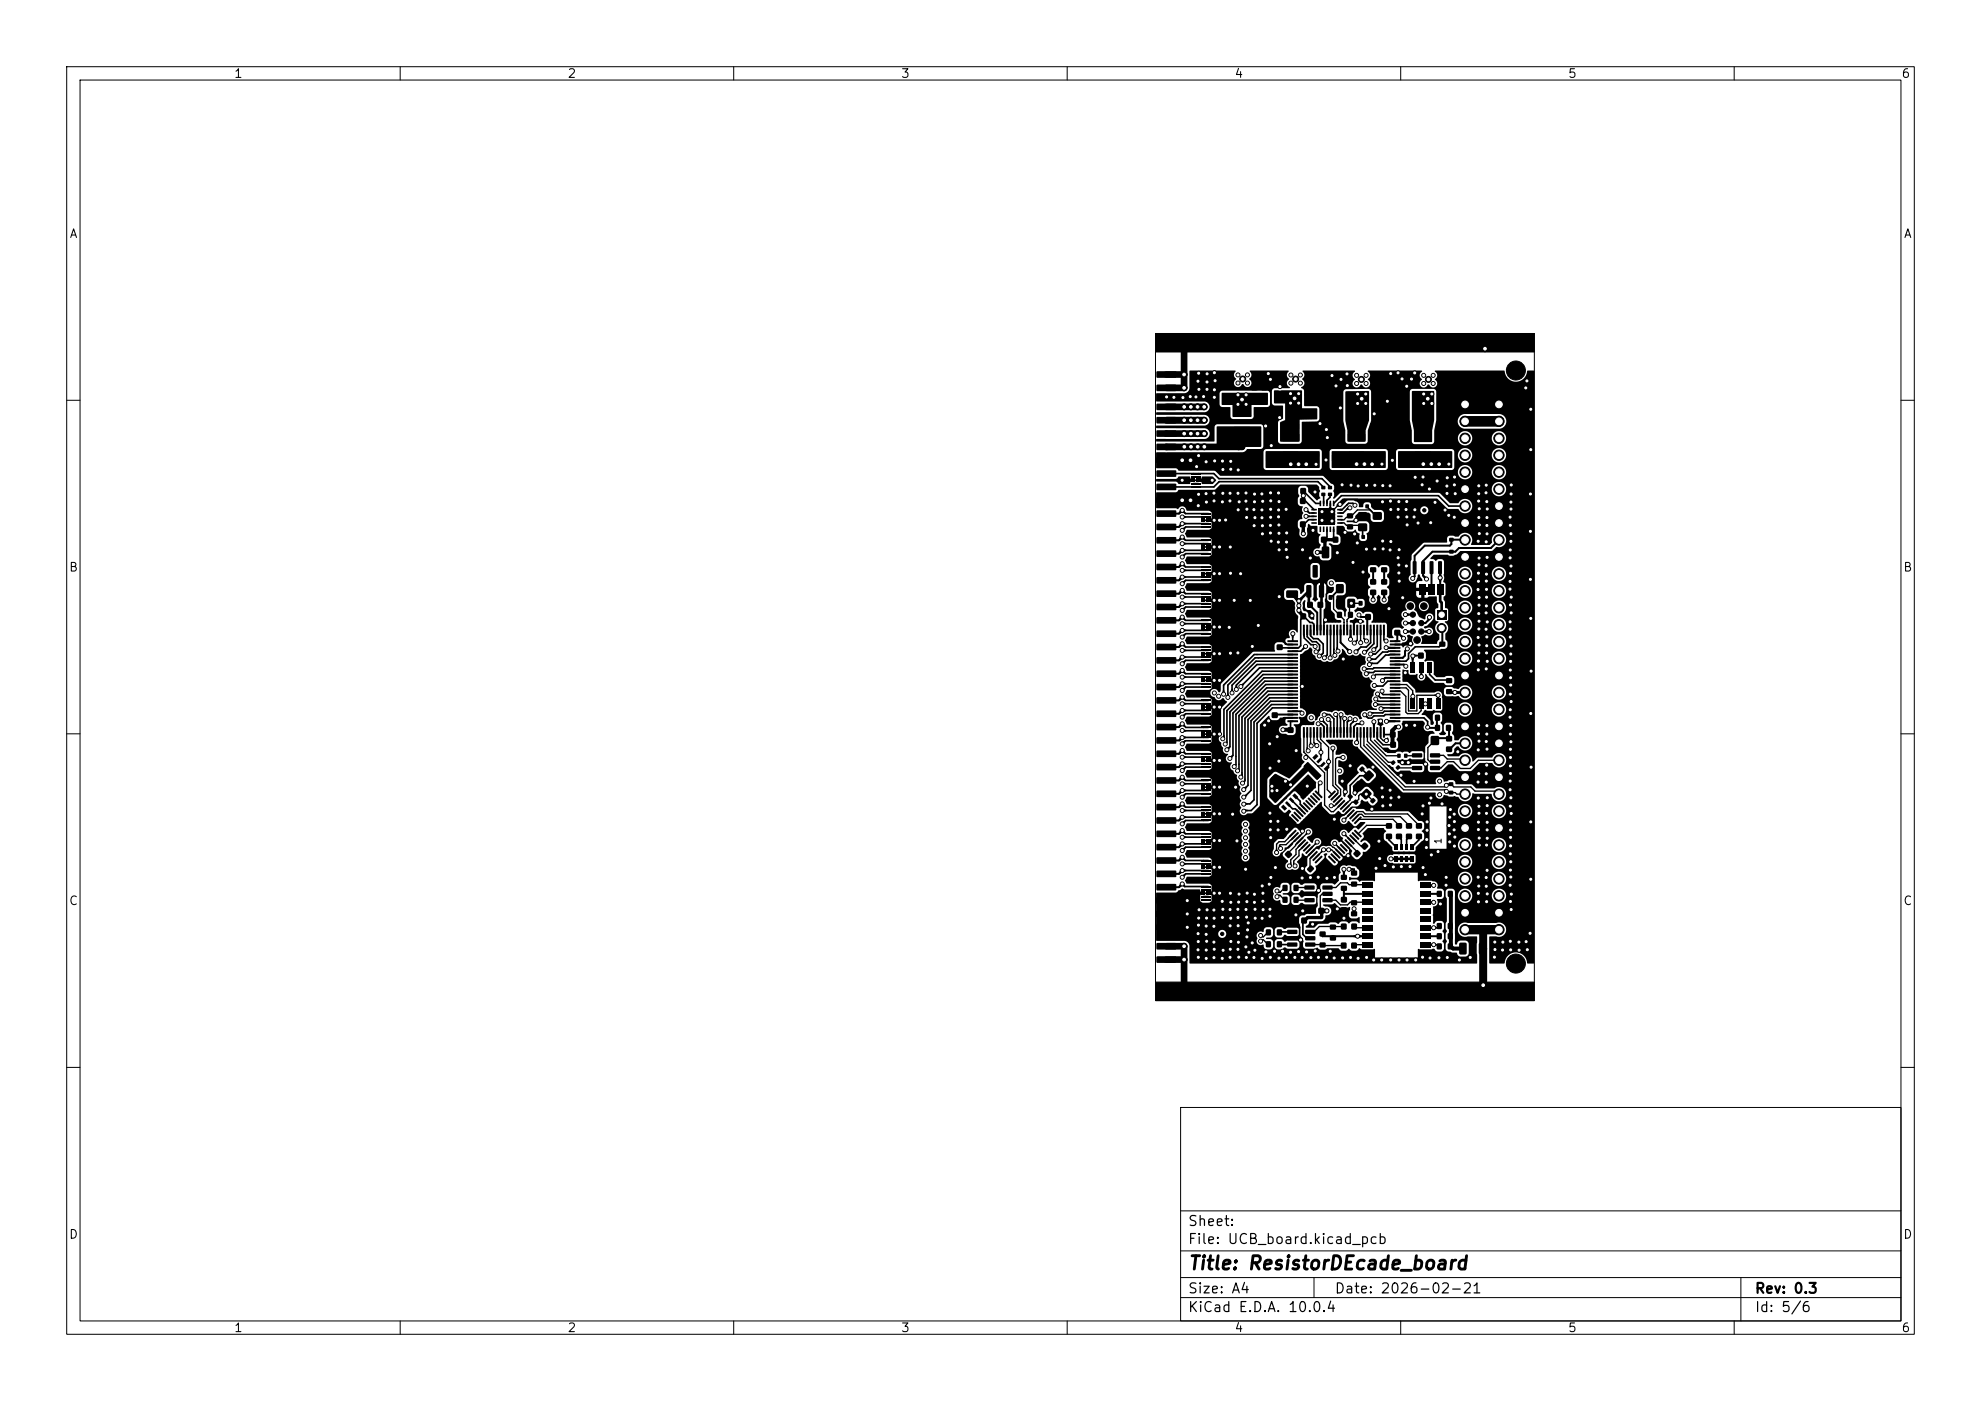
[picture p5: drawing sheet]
<svg xmlns="http://www.w3.org/2000/svg" width="297mm" height="210mm" viewBox="0 0 297 210" stroke-linecap="round" stroke-linejoin="round" font-family="sans-serif">
<defs><g id="words">
<text font-size="2" x="178" y="190.8">Title: ResistorDEcade_board</text>
<g font-size="1.5">
<text x="178" y="184.2">Sheet:</text>
<text x="178" y="186.9">File: UCB_board.kicad_pcb</text>
<text x="178" y="197.1">KiCad E.D.A. 10.0.4</text>
<text x="178" y="194.3">Size: A4</text>
<text x="200" y="194.3">Date: 2026-02-21</text>
<text x="263" y="194.3">Rev: 0.3</text>
<text x="263" y="197.1">Id: 5/6</text>
</g>
<g font-size="1.3">
<text x="35" y="12">1</text>
<text x="85" y="12">2</text>
<text x="135" y="12">3</text>
<text x="185" y="12">4</text>
<text x="235" y="12">5</text>
<text x="285" y="12">6</text>
<text x="10.3" y="36">A</text>
<text x="285.4" y="36">A</text>
<text x="10.3" y="86">B</text>
<text x="285.3" y="86">B</text>
<text x="10.3" y="136">C</text>
<text x="285.3" y="136">C</text>
<text x="10.3" y="186">D</text>
<text x="285.3" y="186">D</text>
<text x="35" y="200">1</text>
<text x="85" y="200">2</text>
<text x="135" y="200">3</text>
<text x="185" y="200">4</text>
<text x="235" y="200">5</text>
<text x="285" y="200">6</text>
</g>
<text font-size="1" x="216.4" y="126.6" transform="rotate(-90 216.4 126.6)">1</text>
</g></defs>
<g fill="none" stroke="#000" stroke-width=".15">
<path d="M10 10h277v190h-277zM12 12h273v186h-273zM60 10v2M110 10v2M160 10v2M210 10v2M260 10v2M173.2 50h56.8v100h-56.8zM10 60h2M285 60h2M10 110h2M285 110h2"/>
<path d="M10 160h2M177 166h108v32h-108zM285 160h2M60 198v2M110 198v2M160 198v2M177 194.5h108M177 191.5h108M177 187.5h108M177 181.5h108M197 191.5v3M210 198v2"/>
<path d="M260 198v2M261 191.5v6.5"/>
</g>
<g fill="#000" stroke="#000" stroke-width=".15">
<path d="M173.2 50h56.8v2.8h-56.8zM173.2 147.2h56.8v2.8h-56.8z"/>
<circle cx="174.9" cy="59.5" r=".3"/>
<circle cx="176" cy="59.6" r=".3"/>
<circle cx="177.3" cy="59.6" r=".3"/>
<circle cx="177.5" cy="58.1" r=".45"/>
<circle cx="177.5" cy="56.1" r=".45"/>
<circle cx="178.4" cy="59.4" r=".3"/>
<circle cx="179.3" cy="59.5" r=".3"/>
<circle cx="179.6" cy="57.1" r=".3"/>
<circle cx="179.7" cy="55.9" r=".3"/>
<circle cx="179.7" cy="58.4" r=".3"/>
<circle cx="180.4" cy="59.4" r=".3"/>
<circle cx="181" cy="57.3" r=".3"/>
<circle cx="181" cy="58.4" r=".3"/>
<circle cx="181" cy="56" r=".3"/>
<circle cx="182.1" cy="59.6" r=".3"/>
<circle cx="182.1" cy="55.9" r=".3"/>
<circle cx="182.1" cy="58.4" r=".3"/>
<circle cx="182.2" cy="57.1" r=".3"/>
<circle cx="185.6" cy="56.2" r=".3"/>
<circle cx="185.6" cy="57.4" r=".3"/>
<circle cx="185.6" cy="59.2" r=".3"/>
<circle cx="186.2" cy="59.9" r=".45"/>
<circle cx="186.3" cy="56.8" r=".45"/>
<circle cx="186.8" cy="59.2" r=".3"/>
<circle cx="187" cy="56.2" r=".3"/>
<circle cx="187" cy="57.4" r=".3"/>
<circle cx="190.2" cy="56" r=".3"/>
<circle cx="190.5" cy="56.9" r=".3"/>
<circle cx="191.9" cy="58" r=".3"/>
<circle cx="193.5" cy="59" r=".3"/>
<circle cx="193.5" cy="56.2" r=".3"/>
<circle cx="193.5" cy="57.4" r=".3"/>
<circle cx="194.1" cy="59.7" r=".45"/>
<circle cx="194.2" cy="56.8" r=".45"/>
<circle cx="194.7" cy="59" r=".3"/>
<circle cx="195" cy="57.4" r=".3"/>
<circle cx="195" cy="56.2" r=".3"/>
<circle cx="199.7" cy="56.3" r=".3"/>
<circle cx="200.3" cy="57.9" r=".3"/>
<circle cx="201" cy="56.9" r=".3"/>
<circle cx="202" cy="56" r=".3"/>
<circle cx="202" cy="57.8" r=".3"/>
<circle cx="203.4" cy="57.5" r=".3"/>
<circle cx="203.4" cy="56.3" r=".3"/>
<circle cx="203.5" cy="59.1" r=".3"/>
<circle cx="204.1" cy="56.9" r=".45"/>
<circle cx="204.2" cy="59.8" r=".45"/>
<circle cx="204.8" cy="59.1" r=".3"/>
<circle cx="204.8" cy="57.5" r=".3"/>
<circle cx="204.8" cy="56.3" r=".3"/>
<circle cx="208.5" cy="56" r=".3"/>
<circle cx="209.6" cy="55.9" r=".3"/>
<circle cx="210.2" cy="56.8" r=".3"/>
<circle cx="210.9" cy="57.9" r=".3"/>
<circle cx="211.6" cy="56.8" r=".3"/>
<circle cx="212.1" cy="55.9" r=".3"/>
<circle cx="213.4" cy="56.3" r=".3"/>
<circle cx="213.4" cy="59.1" r=".3"/>
<circle cx="213.4" cy="57.5" r=".3"/>
<circle cx="214.1" cy="59.8" r=".45"/>
<circle cx="214.2" cy="56.9" r=".45"/>
<circle cx="214.7" cy="59.1" r=".3"/>
<circle cx="214.9" cy="57.5" r=".3"/>
<circle cx="214.9" cy="56.3" r=".3"/>
<circle cx="222.6" cy="52.3" r=".45"/>
<circle cx="227.3" cy="55.5" r="1.42"/>
<circle cx="228.7" cy="58.2" r=".3"/>
<circle cx="228.9" cy="57.1" r=".3"/>
<circle cx="177.2" cy="72" r=".3"/>
<circle cx="177.2" cy="69" r=".45"/>
<circle cx="177.2" cy="75" r=".45"/>
<circle cx="177.2" cy="79.5" r=".3"/>
<circle cx="177.2" cy="77.5" r=".3"/>
<circle cx="177.2" cy="76.5" r=".3"/>
<circle cx="177.2" cy="78.5" r=".3"/>
<circle cx="177.5" cy="65" r=".45"/>
<circle cx="177.5" cy="61" r=".45"/>
<circle cx="177.5" cy="63" r=".45"/>
<circle cx="177.6" cy="67" r=".45"/>
<circle cx="178.5" cy="69" r=".45"/>
<circle cx="178.5" cy="75" r=".45"/>
<circle cx="178.5" cy="65" r=".45"/>
<circle cx="178.5" cy="61" r=".45"/>
<circle cx="178.5" cy="63" r=".45"/>
<circle cx="178.6" cy="67" r=".45"/>
<circle cx="179.4" cy="70" r=".3"/>
<circle cx="179.5" cy="65" r=".45"/>
<circle cx="179.5" cy="61" r=".45"/>
<circle cx="179.5" cy="63" r=".45"/>
<circle cx="179.6" cy="67" r=".45"/>
<circle cx="179.6" cy="75.8" r=".3"/>
<circle cx="179.7" cy="74.1" r=".3"/>
<circle cx="179.7" cy="68.3" r=".3"/>
<circle cx="180.5" cy="65" r=".45"/>
<circle cx="180.5" cy="61" r=".45"/>
<circle cx="180.5" cy="63" r=".45"/>
<circle cx="180.6" cy="67" r=".45"/>
<circle cx="180.8" cy="74" r=".3"/>
<circle cx="180.8" cy="69.2" r=".3"/>
<circle cx="180.9" cy="75.3" r=".3"/>
<circle cx="181.7" cy="72" r=".3"/>
<circle cx="182" cy="73.9" r=".3"/>
<circle cx="182" cy="75.1" r=".3"/>
<circle cx="182" cy="78" r=".3"/>
<circle cx="182.1" cy="69.1" r=".3"/>
<circle cx="182.8" cy="78" r=".3"/>
<circle cx="183.3" cy="75.2" r=".3"/>
<circle cx="183.3" cy="69.1" r=".3"/>
<circle cx="183.3" cy="73.9" r=".3"/>
<circle cx="183.3" cy="70.4" r=".3"/>
<circle cx="183.7" cy="78" r=".3"/>
<circle cx="184.4" cy="75.1" r=".3"/>
<circle cx="184.4" cy="73.9" r=".3"/>
<circle cx="184.5" cy="69.2" r=".3"/>
<circle cx="184.5" cy="70.3" r=".3"/>
<circle cx="185.6" cy="60.6" r=".3"/>
<circle cx="185.6" cy="73.9" r=".3"/>
<circle cx="185.6" cy="76.4" r=".3"/>
<circle cx="185.6" cy="70.4" r=".3"/>
<circle cx="185.8" cy="75.2" r=".3"/>
<circle cx="186.8" cy="75.1" r=".3"/>
<circle cx="186.8" cy="73.9" r=".3"/>
<circle cx="186.8" cy="60.6" r=".3"/>
<circle cx="186.9" cy="77.6" r=".3"/>
<circle cx="186.9" cy="76.3" r=".3"/>
<circle cx="188" cy="76.4" r=".3"/>
<circle cx="188" cy="78.8" r=".3"/>
<circle cx="188.1" cy="75.2" r=".3"/>
<circle cx="188.1" cy="74.1" r=".3"/>
<circle cx="188.1" cy="77.6" r=".3"/>
<circle cx="189.2" cy="74" r=".3"/>
<circle cx="189.2" cy="76.4" r=".3"/>
<circle cx="189.2" cy="77.6" r=".3"/>
<circle cx="189.3" cy="78.8" r=".3"/>
<circle cx="189.3" cy="75.1" r=".3"/>
<circle cx="189.7" cy="63.9" r=".3"/>
<circle cx="190.5" cy="78.8" r=".3"/>
<circle cx="190.5" cy="79.9" r=".3"/>
<circle cx="190.5" cy="73.9" r=".3"/>
<circle cx="190.5" cy="77.5" r=".3"/>
<circle cx="190.5" cy="76.3" r=".3"/>
<circle cx="190.5" cy="75.1" r=".3"/>
<circle cx="190.6" cy="66.8" r=".3"/>
<circle cx="191.7" cy="73.9" r=".3"/>
<circle cx="191.7" cy="77.5" r=".3"/>
<circle cx="191.7" cy="76.4" r=".3"/>
<circle cx="191.7" cy="78.7" r=".3"/>
<circle cx="191.8" cy="79.9" r=".3"/>
<circle cx="191.8" cy="75.2" r=".3"/>
<circle cx="191.9" cy="62.6" r=".3"/>
<circle cx="192.8" cy="76.3" r=".3"/>
<circle cx="192.9" cy="79.9" r=".3"/>
<circle cx="193.5" cy="60.4" r=".3"/>
<circle cx="193.5" cy="69.6" r=".45"/>
<circle cx="194.7" cy="69.6" r=".45"/>
<circle cx="194.7" cy="60.4" r=".3"/>
<circle cx="195.4" cy="74.3" r=".3"/>
<circle cx="195.8" cy="76.4" r=".3"/>
<circle cx="195.8" cy="77.4" r=".3"/>
<circle cx="195.8" cy="69.6" r=".45"/>
<circle cx="196.9" cy="79.5" r=".3"/>
<circle cx="197.1" cy="73.7" r=".3"/>
<circle cx="197.3" cy="69.6" r=".3"/>
<circle cx="197.9" cy="63.5" r=".3"/>
<circle cx="198.2" cy="78" r=".3"/>
<circle cx="198.2" cy="76.7" r=".3"/>
<circle cx="198.8" cy="69" r=".3"/>
<circle cx="198.9" cy="64.4" r=".3"/>
<circle cx="199" cy="65.6" r=".3"/>
<circle cx="199.7" cy="78.1" r=".3"/>
<circle cx="199.7" cy="76.7" r=".3"/>
<circle cx="200.9" cy="75.6" r=".3"/>
<circle cx="201" cy="61.2" r=".3"/>
<circle cx="201.2" cy="72.7" r=".3"/>
<circle cx="201.7" cy="79.8" r=".3"/>
<circle cx="202.4" cy="76.1" r=".3"/>
<circle cx="202.6" cy="72.7" r=".3"/>
<circle cx="203.1" cy="75.7" r=".3"/>
<circle cx="203.3" cy="78" r=".3"/>
<circle cx="203.4" cy="69.6" r=".45"/>
<circle cx="203.5" cy="60.5" r=".3"/>
<circle cx="203.6" cy="72.8" r=".3"/>
<circle cx="204.6" cy="69.6" r=".45"/>
<circle cx="204.8" cy="60.5" r=".3"/>
<circle cx="204.9" cy="72.7" r=".3"/>
<circle cx="205.7" cy="69.6" r=".45"/>
<circle cx="206" cy="62" r=".3"/>
<circle cx="206.1" cy="72.7" r=".3"/>
<circle cx="207.2" cy="69.6" r=".3"/>
<circle cx="207.3" cy="75.2" r=".3"/>
<circle cx="207.3" cy="72.8" r=".3"/>
<circle cx="208" cy="60.2" r=".3"/>
<circle cx="208.4" cy="72.8" r=".3"/>
<circle cx="208.5" cy="75.1" r=".3"/>
<circle cx="208.5" cy="76.4" r=".3"/>
<circle cx="208.7" cy="69" r=".3"/>
<circle cx="209.6" cy="77.5" r=".3"/>
<circle cx="209.6" cy="76.4" r=".3"/>
<circle cx="209.7" cy="75.2" r=".3"/>
<circle cx="210.8" cy="76.4" r=".3"/>
<circle cx="210.9" cy="75.2" r=".3"/>
<circle cx="210.9" cy="77.5" r=".3"/>
<circle cx="211" cy="78.7" r=".3"/>
<circle cx="212" cy="77.5" r=".3"/>
<circle cx="212.1" cy="76.4" r=".3"/>
<circle cx="212.2" cy="71.5" r=".3"/>
<circle cx="212.6" cy="78.4" r=".3"/>
<circle cx="213.2" cy="72.7" r=".3"/>
<circle cx="213.3" cy="71.5" r=".3"/>
<circle cx="213.4" cy="69.6" r=".45"/>
<circle cx="213.4" cy="60.5" r=".3"/>
<circle cx="213.5" cy="76.5" r=".25"/>
<circle cx="214.3" cy="73.3" r=".3"/>
<circle cx="214.5" cy="78.4" r=".3"/>
<circle cx="214.6" cy="69.6" r=".45"/>
<circle cx="214.7" cy="60.5" r=".3"/>
<circle cx="215.1" cy="75.3" r=".3"/>
<circle cx="215.5" cy="72.1" r=".3"/>
<circle cx="215.8" cy="69.6" r=".45"/>
<circle cx="216.7" cy="76.4" r=".3"/>
<circle cx="216.9" cy="72.9" r=".3"/>
<circle cx="216.9" cy="74" r=".3"/>
<circle cx="217" cy="71.6" r=".3"/>
<circle cx="217.2" cy="77.3" r=".3"/>
<circle cx="217.2" cy="69.6" r=".3"/>
<circle cx="218" cy="77.5" r=".3"/>
<circle cx="218" cy="72.7" r=".3"/>
<circle cx="218.1" cy="71.5" r=".3"/>
<circle cx="218.2" cy="74" r=".3"/>
<circle cx="219.7" cy="70.8" r=".77"/>
<circle cx="219.7" cy="65.7" r=".77"/>
<circle cx="219.7" cy="73.3" r=".77"/>
<circle cx="219.7" cy="78.4" r=".77"/>
<circle cx="219.7" cy="68.2" r=".77"/>
<circle cx="219.7" cy="60.6" r=".77"/>
<circle cx="219.7" cy="75.9" r=".77"/>
<circle cx="219.7" cy="63.2" r=".77"/>
<circle cx="221.7" cy="75.1" r=".3"/>
<circle cx="221.7" cy="74" r=".3"/>
<circle cx="221.7" cy="72.8" r=".3"/>
<circle cx="221.7" cy="77.6" r=".3"/>
<circle cx="221.8" cy="76.3" r=".3"/>
<circle cx="221.8" cy="80" r=".3"/>
<circle cx="221.8" cy="78.7" r=".3"/>
<circle cx="222.8" cy="73.9" r=".3"/>
<circle cx="222.8" cy="72.7" r=".3"/>
<circle cx="222.9" cy="75.2" r=".3"/>
<circle cx="222.9" cy="78.8" r=".3"/>
<circle cx="222.9" cy="77.6" r=".3"/>
<circle cx="223" cy="76.3" r=".3"/>
<circle cx="224.7" cy="75.9" r=".77"/>
<circle cx="224.7" cy="70.8" r=".77"/>
<circle cx="224.7" cy="73.3" r=".77"/>
<circle cx="224.7" cy="78.4" r=".77"/>
<circle cx="224.7" cy="68.2" r=".77"/>
<circle cx="224.7" cy="65.7" r=".77"/>
<circle cx="224.7" cy="63.2" r=".77"/>
<circle cx="226.4" cy="77.5" r=".3"/>
<circle cx="226.4" cy="78.7" r=".3"/>
<circle cx="226.5" cy="75.3" r=".3"/>
<circle cx="226.5" cy="76.3" r=".3"/>
<circle cx="226.6" cy="74" r=".3"/>
<circle cx="226.6" cy="72.7" r=".3"/>
<circle cx="229.4" cy="79.7" r=".3"/>
<circle cx="229.4" cy="74.1" r=".3"/>
<circle cx="229.5" cy="67.4" r=".3"/>
<circle cx="229.5" cy="61.4" r=".3"/>
<circle cx="177.2" cy="94.5" r=".3"/>
<circle cx="177.2" cy="99.5" r=".3"/>
<circle cx="177.2" cy="95.5" r=".3"/>
<circle cx="177.2" cy="91.5" r=".3"/>
<circle cx="177.2" cy="92.5" r=".3"/>
<circle cx="177.2" cy="96.5" r=".3"/>
<circle cx="177.2" cy="97.5" r=".3"/>
<circle cx="177.2" cy="98.5" r=".3"/>
<circle cx="177.2" cy="93.5" r=".3"/>
<circle cx="177.2" cy="89.5" r=".3"/>
<circle cx="177.2" cy="82.5" r=".3"/>
<circle cx="177.2" cy="84.5" r=".3"/>
<circle cx="177.2" cy="87.5" r=".3"/>
<circle cx="177.2" cy="90.5" r=".3"/>
<circle cx="177.2" cy="86.5" r=".3"/>
<circle cx="177.2" cy="85.5" r=".3"/>
<circle cx="177.2" cy="80.5" r=".3"/>
<circle cx="177.2" cy="81.5" r=".3"/>
<circle cx="177.2" cy="83.5" r=".3"/>
<circle cx="177.2" cy="88.5" r=".3"/>
<circle cx="182" cy="94" r=".3"/>
<circle cx="182" cy="86" r=".3"/>
<circle cx="182" cy="90" r=".3"/>
<circle cx="182" cy="82" r=".3"/>
<circle cx="182" cy="98" r=".3"/>
<circle cx="182.8" cy="94" r=".3"/>
<circle cx="182.8" cy="90" r=".3"/>
<circle cx="182.8" cy="86" r=".3"/>
<circle cx="182.8" cy="82" r=".3"/>
<circle cx="182.8" cy="98" r=".3"/>
<circle cx="184.3" cy="94" r=".3"/>
<circle cx="184.4" cy="82" r=".3"/>
<circle cx="184.5" cy="97.9" r=".3"/>
<circle cx="184.5" cy="85.9" r=".3"/>
<circle cx="185" cy="90" r=".3"/>
<circle cx="185.6" cy="97.9" r=".3"/>
<circle cx="186" cy="86" r=".3"/>
<circle cx="187.4" cy="90" r=".3"/>
<circle cx="187.7" cy="96.9" r=".3"/>
<circle cx="188.6" cy="93.8" r=".3"/>
<circle cx="189.3" cy="80" r=".3"/>
<circle cx="190.6" cy="81.1" r=".3"/>
<circle cx="191.7" cy="81.3" r=".3"/>
<circle cx="191.8" cy="82.4" r=".3"/>
<circle cx="191.8" cy="89.4" r=".3"/>
<circle cx="192.8" cy="82.4" r=".3"/>
<circle cx="192.9" cy="81.3" r=".3"/>
<circle cx="193" cy="83.5" r=".3"/>
<circle cx="193.8" cy="95" r=".3"/>
<circle cx="194.7" cy="91.5" r=".3"/>
<circle cx="194.7" cy="90.8" r=".3"/>
<circle cx="194.7" cy="90.1" r=".3"/>
<circle cx="195.3" cy="82.4" r=".3"/>
<circle cx="195.4" cy="80" r=".3"/>
<circle cx="195.7" cy="96.9" r=".3"/>
<circle cx="196.4" cy="83.7" r=".3"/>
<circle cx="196.7" cy="92.3" r=".3"/>
<circle cx="197.2" cy="96.9" r=".3"/>
<circle cx="197.3" cy="97.7" r=".3"/>
<circle cx="197.5" cy="82.8" r=".3"/>
<circle cx="197.8" cy="98.3" r=".3"/>
<circle cx="198.1" cy="87" r=".25"/>
<circle cx="198.1" cy="88" r=".25"/>
<circle cx="198.6" cy="98.6" r=".3"/>
<circle cx="198.7" cy="92.9" r=".3"/>
<circle cx="199.4" cy="98.6" r=".3"/>
<circle cx="199.6" cy="87.4" r=".3"/>
<circle cx="200.1" cy="98.2" r=".3"/>
<circle cx="200.5" cy="82.8" r=".3"/>
<circle cx="200.6" cy="97.6" r=".3"/>
<circle cx="201.4" cy="98.8" r=".3"/>
<circle cx="202.4" cy="97.7" r=".3"/>
<circle cx="202.5" cy="95.8" r=".3"/>
<circle cx="202.6" cy="90.4" r=".3"/>
<circle cx="202.8" cy="84.3" r=".3"/>
<circle cx="203" cy="96.4" r=".3"/>
<circle cx="203.1" cy="80" r=".3"/>
<circle cx="203.3" cy="97.7" r=".3"/>
<circle cx="203.5" cy="81.4" r=".3"/>
<circle cx="203.7" cy="92.2" r=".3"/>
<circle cx="204" cy="93.1" r=".3"/>
<circle cx="204" cy="96.3" r=".3"/>
<circle cx="204.3" cy="85.8" r=".3"/>
<circle cx="204.6" cy="97.8" r=".3"/>
<circle cx="204.9" cy="96.1" r=".3"/>
<circle cx="204.9" cy="82.3" r=".3"/>
<circle cx="205.3" cy="98.8" r=".3"/>
<circle cx="205.3" cy="99.6" r=".3"/>
<circle cx="205.5" cy="98" r=".3"/>
<circle cx="205.9" cy="89.9" r=".3"/>
<circle cx="206" cy="97.4" r=".3"/>
<circle cx="206.1" cy="82.3" r=".3"/>
<circle cx="207.3" cy="81.1" r=".3"/>
<circle cx="207.4" cy="82.3" r=".3"/>
<circle cx="207.5" cy="89.9" r=".3"/>
<circle cx="207.8" cy="96.1" r=".3"/>
<circle cx="207.8" cy="97.1" r=".3"/>
<circle cx="208.2" cy="91.2" r=".3"/>
<circle cx="208.4" cy="82.4" r=".3"/>
<circle cx="208.5" cy="81.2" r=".3"/>
<circle cx="209.6" cy="83.6" r=".3"/>
<circle cx="209.7" cy="84.7" r=".3"/>
<circle cx="209.7" cy="85.9" r=".3"/>
<circle cx="209.8" cy="82.4" r=".3"/>
<circle cx="209.8" cy="87.1" r=".3"/>
<circle cx="210.3" cy="89.6" r=".3"/>
<circle cx="210.4" cy="95.7" r=".3"/>
<circle cx="210.7" cy="93.4" r=".3"/>
<circle cx="210.7" cy="92.1" r=".3"/>
<circle cx="210.7" cy="94.7" r=".3"/>
<circle cx="210.8" cy="99.9" r=".3"/>
<circle cx="210.8" cy="84.8" r=".3"/>
<circle cx="211" cy="97.3" r=".3"/>
<circle cx="211.4" cy="90.9" r=".5"/>
<circle cx="211.5" cy="96.5" r=".3"/>
<circle cx="211.8" cy="86.7" r=".3"/>
<circle cx="211.8" cy="94.7" r=".39"/>
<circle cx="211.8" cy="92.1" r=".39"/>
<circle cx="211.8" cy="93.4" r=".39"/>
<circle cx="211.8" cy="98.3" r=".3"/>
<circle cx="212.5" cy="95.9" r=".5"/>
<circle cx="213.1" cy="94.7" r=".39"/>
<circle cx="213.1" cy="92.1" r=".39"/>
<circle cx="213.1" cy="93.4" r=".39"/>
<circle cx="213.5" cy="90.9" r=".5"/>
<circle cx="213.9" cy="86.8" r=".3"/>
<circle cx="214.3" cy="94.7" r=".3"/>
<circle cx="214.3" cy="92.5" r=".3"/>
<circle cx="215.9" cy="86.6" r=".3"/>
<circle cx="216.1" cy="94.1" r=".67"/>
<circle cx="219.7" cy="98.7" r=".77"/>
<circle cx="219.7" cy="91.1" r=".77"/>
<circle cx="219.7" cy="96.2" r=".77"/>
<circle cx="219.7" cy="88.6" r=".77"/>
<circle cx="219.7" cy="80.9" r=".77"/>
<circle cx="219.7" cy="83.5" r=".77"/>
<circle cx="219.7" cy="86" r=".77"/>
<circle cx="219.7" cy="93.6" r=".77"/>
<circle cx="221.6" cy="88.4" r=".3"/>
<circle cx="221.6" cy="95.6" r=".3"/>
<circle cx="221.6" cy="81.1" r=".3"/>
<circle cx="221.7" cy="87.1" r=".3"/>
<circle cx="221.7" cy="85.9" r=".3"/>
<circle cx="221.7" cy="99.1" r=".3"/>
<circle cx="221.7" cy="92" r=".3"/>
<circle cx="221.7" cy="97.9" r=".3"/>
<circle cx="221.7" cy="94.3" r=".3"/>
<circle cx="221.7" cy="84.7" r=".3"/>
<circle cx="221.7" cy="90.7" r=".3"/>
<circle cx="221.7" cy="93.1" r=".3"/>
<circle cx="221.7" cy="96.7" r=".3"/>
<circle cx="221.8" cy="83.7" r=".3"/>
<circle cx="221.8" cy="89.6" r=".3"/>
<circle cx="222.8" cy="94.3" r=".3"/>
<circle cx="222.8" cy="91.9" r=".3"/>
<circle cx="222.8" cy="84.8" r=".3"/>
<circle cx="222.8" cy="81.2" r=".3"/>
<circle cx="222.8" cy="87.1" r=".3"/>
<circle cx="222.8" cy="90.8" r=".3"/>
<circle cx="222.9" cy="86.1" r=".3"/>
<circle cx="222.9" cy="88.3" r=".3"/>
<circle cx="222.9" cy="89.5" r=".3"/>
<circle cx="222.9" cy="97.9" r=".3"/>
<circle cx="222.9" cy="96.8" r=".3"/>
<circle cx="222.9" cy="95.5" r=".3"/>
<circle cx="222.9" cy="80" r=".3"/>
<circle cx="223" cy="83.5" r=".3"/>
<circle cx="223" cy="93.2" r=".3"/>
<circle cx="223" cy="99.1" r=".3"/>
<circle cx="224.7" cy="80.9" r=".77"/>
<circle cx="224.7" cy="93.6" r=".77"/>
<circle cx="224.7" cy="83.5" r=".77"/>
<circle cx="224.7" cy="86" r=".77"/>
<circle cx="224.7" cy="96.2" r=".77"/>
<circle cx="224.7" cy="91.1" r=".77"/>
<circle cx="224.7" cy="98.7" r=".77"/>
<circle cx="224.7" cy="88.6" r=".77"/>
<circle cx="226.4" cy="88.3" r=".3"/>
<circle cx="226.4" cy="87.2" r=".3"/>
<circle cx="226.4" cy="93.2" r=".3"/>
<circle cx="226.4" cy="83.6" r=".3"/>
<circle cx="226.4" cy="94.3" r=".3"/>
<circle cx="226.4" cy="95.5" r=".3"/>
<circle cx="226.4" cy="82.4" r=".3"/>
<circle cx="226.5" cy="90.7" r=".3"/>
<circle cx="226.5" cy="85.9" r=".3"/>
<circle cx="226.5" cy="99.1" r=".3"/>
<circle cx="226.5" cy="98" r=".3"/>
<circle cx="226.5" cy="81.1" r=".3"/>
<circle cx="226.5" cy="80" r=".3"/>
<circle cx="226.5" cy="84.9" r=".3"/>
<circle cx="226.5" cy="96.8" r=".3"/>
<circle cx="226.6" cy="91.9" r=".3"/>
<circle cx="226.6" cy="89.5" r=".3"/>
<circle cx="229.4" cy="86.8" r=".3"/>
<circle cx="229.5" cy="92.7" r=".3"/>
<circle cx="177.2" cy="110.6" r=".3"/>
<circle cx="177.2" cy="104.5" r=".3"/>
<circle cx="177.2" cy="109.5" r=".3"/>
<circle cx="177.2" cy="100.5" r=".3"/>
<circle cx="177.2" cy="105.5" r=".3"/>
<circle cx="177.2" cy="102.5" r=".3"/>
<circle cx="177.2" cy="111.5" r=".3"/>
<circle cx="177.2" cy="107.5" r=".3"/>
<circle cx="177.2" cy="106.5" r=".3"/>
<circle cx="177.2" cy="112.5" r=".3"/>
<circle cx="177.2" cy="101.5" r=".3"/>
<circle cx="177.2" cy="108.5" r=".3"/>
<circle cx="177.2" cy="103.5" r=".3"/>
<circle cx="177.2" cy="113.5" r=".3"/>
<circle cx="177.2" cy="114.5" r=".3"/>
<circle cx="177.2" cy="119.5" r=".3"/>
<circle cx="177.2" cy="115.5" r=".3"/>
<circle cx="177.2" cy="118.5" r=".3"/>
<circle cx="177.2" cy="117.5" r=".3"/>
<circle cx="177.2" cy="116.5" r=".3"/>
<circle cx="182" cy="110" r=".3"/>
<circle cx="182" cy="118" r=".3"/>
<circle cx="182" cy="114" r=".3"/>
<circle cx="182" cy="106" r=".3"/>
<circle cx="182" cy="102" r=".3"/>
<circle cx="182.1" cy="103.9" r=".3"/>
<circle cx="182.7" cy="104.4" r=".3"/>
<circle cx="182.8" cy="110" r=".3"/>
<circle cx="182.8" cy="118" r=".3"/>
<circle cx="182.8" cy="114" r=".3"/>
<circle cx="182.8" cy="106" r=".3"/>
<circle cx="182.8" cy="102" r=".3"/>
<circle cx="183.3" cy="110.7" r=".3"/>
<circle cx="183.4" cy="104.1" r=".3"/>
<circle cx="183.7" cy="111.5" r=".3"/>
<circle cx="183.9" cy="112.4" r=".3"/>
<circle cx="184.1" cy="104.5" r=".3"/>
<circle cx="184.4" cy="113.7" r=".3"/>
<circle cx="184.7" cy="103.9" r=".3"/>
<circle cx="185" cy="114.9" r=".3"/>
<circle cx="185.3" cy="118" r=".3"/>
<circle cx="185.4" cy="103.3" r=".3"/>
<circle cx="185.5" cy="115.5" r=".3"/>
<circle cx="186" cy="116.5" r=".3"/>
<circle cx="186" cy="102.9" r=".3"/>
<circle cx="186.3" cy="117.4" r=".3"/>
<circle cx="186.5" cy="118.4" r=".3"/>
<circle cx="186.5" cy="119.5" r=".3"/>
<circle cx="189.6" cy="108.7" r=".3"/>
<circle cx="190.2" cy="108.1" r=".3"/>
<circle cx="190.3" cy="111.5" r=".3"/>
<circle cx="190.4" cy="115.1" r=".3"/>
<circle cx="190.7" cy="117.9" r=".3"/>
<circle cx="190.7" cy="118.5" r=".3"/>
<circle cx="191.5" cy="118.5" r=".3"/>
<circle cx="191.5" cy="110.4" r=".3"/>
<circle cx="191.7" cy="114.1" r=".3"/>
<circle cx="192.3" cy="109.4" r=".3"/>
<circle cx="192.7" cy="117.1" r=".3"/>
<circle cx="193.5" cy="117.6" r=".3"/>
<circle cx="194.3" cy="112.5" r=".3"/>
<circle cx="195.2" cy="106.9" r=".3"/>
<circle cx="195.2" cy="102.9" r=".3"/>
<circle cx="195.8" cy="113.5" r=".3"/>
<circle cx="196" cy="117.8" r=".3"/>
<circle cx="196.1" cy="112.5" r=".3"/>
<circle cx="196.6" cy="111.8" r=".3"/>
<circle cx="196.6" cy="107.6" r=".3"/>
<circle cx="197.4" cy="111.8" r=".3"/>
<circle cx="197.6" cy="108.5" r=".3"/>
<circle cx="197.9" cy="117.4" r=".3"/>
<circle cx="198" cy="112.8" r=".3"/>
<circle cx="198.1" cy="107.9" r=".3"/>
<circle cx="198.5" cy="107.2" r=".3"/>
<circle cx="199.1" cy="107.8" r=".3"/>
<circle cx="199.2" cy="114.2" r=".3"/>
<circle cx="199.8" cy="112.1" r=".3"/>
<circle cx="200.3" cy="107.1" r=".3"/>
<circle cx="200.9" cy="115.6" r=".3"/>
<circle cx="201.1" cy="107.1" r=".3"/>
<circle cx="201.2" cy="117.1" r=".3"/>
<circle cx="201.4" cy="113.5" r=".3"/>
<circle cx="201.6" cy="107.7" r=".3"/>
<circle cx="201.7" cy="118.7" r=".3"/>
<circle cx="202.4" cy="107.7" r=".3"/>
<circle cx="202.4" cy="114.8" r=".3"/>
<circle cx="203.1" cy="118.8" r=".3"/>
<circle cx="203.2" cy="107.9" r=".3"/>
<circle cx="203.4" cy="111.3" r=".3"/>
<circle cx="204.2" cy="108.4" r=".3"/>
<circle cx="204.5" cy="100.3" r=".3"/>
<circle cx="204.6" cy="107.1" r=".3"/>
<circle cx="204.8" cy="119" r=".3"/>
<circle cx="204.8" cy="101" r=".3"/>
<circle cx="205.4" cy="107" r=".3"/>
<circle cx="205.8" cy="115" r=".3"/>
<circle cx="205.9" cy="101.5" r=".3"/>
<circle cx="206" cy="108.2" r=".3"/>
<circle cx="206" cy="102.7" r=".3"/>
<circle cx="206.2" cy="105.6" r=".3"/>
<circle cx="206.3" cy="104.8" r=".3"/>
<circle cx="206.5" cy="104" r=".3"/>
<circle cx="207" cy="108.1" r=".3"/>
<circle cx="207" cy="106.2" r=".3"/>
<circle cx="207.2" cy="118.1" r=".3"/>
<circle cx="207.2" cy="103.6" r=".3"/>
<circle cx="207.3" cy="102" r=".3"/>
<circle cx="207.3" cy="119.5" r=".3"/>
<circle cx="207.8" cy="111" r=".3"/>
<circle cx="207.9" cy="108.1" r=".3"/>
<circle cx="208.4" cy="118.4" r=".3"/>
<circle cx="208.6" cy="119.6" r=".3"/>
<circle cx="209.7" cy="109" r=".3"/>
<circle cx="209.7" cy="119.5" r=".3"/>
<circle cx="210" cy="116.2" r=".3"/>
<circle cx="210.2" cy="114.3" r=".3"/>
<circle cx="210.7" cy="100.8" r=".3"/>
<circle cx="210.9" cy="108.7" r=".3"/>
<circle cx="211.1" cy="114.3" r=".3"/>
<circle cx="211.8" cy="104.4" r=".3"/>
<circle cx="212" cy="117.1" r=".3"/>
<circle cx="212.1" cy="108.7" r=".3"/>
<circle cx="213.1" cy="101.4" r=".3"/>
<circle cx="213.7" cy="105.5" r=".3"/>
<circle cx="213.7" cy="114.5" r=".3"/>
<circle cx="214" cy="109" r=".3"/>
<circle cx="214.5" cy="119.6" r=".3"/>
<circle cx="215.6" cy="104.2" r=".3"/>
<circle cx="215.8" cy="117.1" r=".3"/>
<circle cx="215.8" cy="119.1" r=".3"/>
<circle cx="216.8" cy="117.7" r=".3"/>
<circle cx="216.8" cy="118.6" r=".3"/>
<circle cx="218.1" cy="103.8" r=".3"/>
<circle cx="218.6" cy="112.7" r=".3"/>
<circle cx="219.7" cy="111.4" r=".77"/>
<circle cx="219.7" cy="101.3" r=".77"/>
<circle cx="219.7" cy="119" r=".77"/>
<circle cx="219.7" cy="114" r=".77"/>
<circle cx="219.7" cy="116.5" r=".77"/>
<circle cx="219.7" cy="103.8" r=".77"/>
<circle cx="219.7" cy="106.3" r=".77"/>
<circle cx="219.7" cy="108.9" r=".77"/>
<circle cx="221.6" cy="117.2" r=".3"/>
<circle cx="221.6" cy="112.4" r=".3"/>
<circle cx="221.6" cy="119.6" r=".3"/>
<circle cx="221.6" cy="100.4" r=".3"/>
<circle cx="221.6" cy="110" r=".3"/>
<circle cx="221.7" cy="108.7" r=".3"/>
<circle cx="221.7" cy="116" r=".3"/>
<circle cx="221.7" cy="111.1" r=".3"/>
<circle cx="222.8" cy="100.3" r=".3"/>
<circle cx="222.8" cy="117.2" r=".3"/>
<circle cx="222.8" cy="116" r=".3"/>
<circle cx="222.8" cy="111.2" r=".3"/>
<circle cx="222.9" cy="114.7" r=".3"/>
<circle cx="222.9" cy="110" r=".3"/>
<circle cx="222.9" cy="108.8" r=".3"/>
<circle cx="222.9" cy="112.3" r=".3"/>
<circle cx="223" cy="119.6" r=".3"/>
<circle cx="224.7" cy="103.8" r=".77"/>
<circle cx="224.7" cy="116.5" r=".77"/>
<circle cx="224.7" cy="119" r=".77"/>
<circle cx="224.7" cy="106.3" r=".77"/>
<circle cx="224.7" cy="108.9" r=".77"/>
<circle cx="224.7" cy="111.4" r=".77"/>
<circle cx="224.7" cy="101.3" r=".77"/>
<circle cx="224.7" cy="114" r=".77"/>
<circle cx="226.4" cy="107.5" r=".3"/>
<circle cx="226.4" cy="118.4" r=".3"/>
<circle cx="226.4" cy="117.1" r=".3"/>
<circle cx="226.4" cy="106.4" r=".3"/>
<circle cx="226.4" cy="104" r=".3"/>
<circle cx="226.4" cy="100.4" r=".3"/>
<circle cx="226.4" cy="110" r=".3"/>
<circle cx="226.4" cy="114.8" r=".3"/>
<circle cx="226.5" cy="112.3" r=".3"/>
<circle cx="226.5" cy="115.9" r=".3"/>
<circle cx="226.5" cy="113.5" r=".3"/>
<circle cx="226.5" cy="101.6" r=".3"/>
<circle cx="226.5" cy="102.7" r=".3"/>
<circle cx="226.5" cy="108.7" r=".3"/>
<circle cx="226.5" cy="119.6" r=".3"/>
<circle cx="226.5" cy="111.2" r=".3"/>
<circle cx="226.6" cy="105.2" r=".3"/>
<circle cx="229.5" cy="107" r=".3"/>
<circle cx="229.5" cy="100.6" r=".3"/>
<circle cx="229.5" cy="115" r=".3"/>
<circle cx="177.2" cy="124.5" r=".3"/>
<circle cx="177.2" cy="130.5" r=".3"/>
<circle cx="177.2" cy="128.5" r=".3"/>
<circle cx="177.2" cy="120.5" r=".3"/>
<circle cx="177.2" cy="125.5" r=".3"/>
<circle cx="177.2" cy="129.5" r=".3"/>
<circle cx="177.2" cy="127.5" r=".3"/>
<circle cx="177.2" cy="132.5" r=".3"/>
<circle cx="177.2" cy="131.5" r=".3"/>
<circle cx="177.2" cy="123.5" r=".3"/>
<circle cx="177.2" cy="126.5" r=".3"/>
<circle cx="177.2" cy="122.5" r=".3"/>
<circle cx="177.2" cy="121.5" r=".3"/>
<circle cx="178" cy="137" r=".3"/>
<circle cx="178" cy="139" r=".3"/>
<circle cx="178" cy="135" r=".3"/>
<circle cx="179.6" cy="140" r=".3"/>
<circle cx="179.7" cy="138.7" r=".3"/>
<circle cx="179.7" cy="137.6" r=".3"/>
<circle cx="179.8" cy="136.4" r=".3"/>
<circle cx="180.8" cy="138.8" r=".3"/>
<circle cx="180.9" cy="137.6" r=".3"/>
<circle cx="181" cy="136.4" r=".3"/>
<circle cx="182" cy="138.9" r=".3"/>
<circle cx="182" cy="136.4" r=".3"/>
<circle cx="182" cy="137.6" r=".3"/>
<circle cx="182" cy="126" r=".3"/>
<circle cx="182" cy="130" r=".3"/>
<circle cx="182" cy="133.9" r=".3"/>
<circle cx="182" cy="122" r=".3"/>
<circle cx="182.8" cy="126" r=".3"/>
<circle cx="182.8" cy="133.9" r=".3"/>
<circle cx="182.8" cy="130" r=".3"/>
<circle cx="182.8" cy="122" r=".3"/>
<circle cx="183.2" cy="140" r=".25"/>
<circle cx="183.2" cy="135.1" r=".3"/>
<circle cx="183.3" cy="137.5" r=".3"/>
<circle cx="183.3" cy="136.3" r=".3"/>
<circle cx="184.4" cy="136.3" r=".3"/>
<circle cx="184.4" cy="138.8" r=".3"/>
<circle cx="184.5" cy="133.9" r=".3"/>
<circle cx="184.5" cy="137.6" r=".3"/>
<circle cx="184.5" cy="135.3" r=".3"/>
<circle cx="184.8" cy="122.1" r=".3"/>
<circle cx="185.4" cy="126.1" r=".3"/>
<circle cx="185.6" cy="136.3" r=".3"/>
<circle cx="185.6" cy="137.5" r=".3"/>
<circle cx="185.6" cy="138.8" r=".3"/>
<circle cx="185.7" cy="139.9" r=".3"/>
<circle cx="185.7" cy="135.2" r=".3"/>
<circle cx="185.8" cy="134" r=".3"/>
<circle cx="186.5" cy="120.5" r=".3"/>
<circle cx="186.5" cy="121.6" r=".3"/>
<circle cx="186.7" cy="126.6" r=".3"/>
<circle cx="186.7" cy="123.6" r=".3"/>
<circle cx="186.7" cy="128.5" r=".3"/>
<circle cx="186.7" cy="124.6" r=".3"/>
<circle cx="186.7" cy="125.6" r=".3"/>
<circle cx="186.7" cy="127.6" r=".3"/>
<circle cx="186.7" cy="130.3" r=".3"/>
<circle cx="186.8" cy="136.3" r=".3"/>
<circle cx="186.9" cy="137.5" r=".3"/>
<circle cx="186.9" cy="135.2" r=".3"/>
<circle cx="187" cy="133.9" r=".3"/>
<circle cx="187" cy="139.4" r=".3"/>
<circle cx="187.1" cy="138.3" r=".3"/>
<circle cx="188.1" cy="134" r=".3"/>
<circle cx="188.1" cy="135.3" r=".3"/>
<circle cx="188.2" cy="136.3" r=".3"/>
<circle cx="188.2" cy="137.6" r=".3"/>
<circle cx="189.2" cy="137.6" r=".3"/>
<circle cx="189.2" cy="132.8" r=".3"/>
<circle cx="189.3" cy="135.1" r=".3"/>
<circle cx="189.3" cy="133.9" r=".3"/>
<circle cx="189.4" cy="136.4" r=".3"/>
<circle cx="190.3" cy="132.5" r=".3"/>
<circle cx="190.4" cy="137.3" r=".3"/>
<circle cx="190.4" cy="121.9" r=".3"/>
<circle cx="190.4" cy="136.3" r=".3"/>
<circle cx="190.4" cy="124.4" r=".3"/>
<circle cx="190.5" cy="123.1" r=".3"/>
<circle cx="190.5" cy="125.6" r=".3"/>
<circle cx="190.5" cy="131.5" r=".3"/>
<circle cx="191.2" cy="130" r=".3"/>
<circle cx="191.4" cy="127.8" r=".3"/>
<circle cx="191.5" cy="134.4" r=".3"/>
<circle cx="191.5" cy="133.6" r=".3"/>
<circle cx="191.6" cy="123.1" r=".3"/>
<circle cx="191.6" cy="124.4" r=".3"/>
<circle cx="192" cy="127.2" r=".3"/>
<circle cx="192.9" cy="124.3" r=".3"/>
<circle cx="193.3" cy="129.8" r=".3"/>
<circle cx="194.2" cy="129.8" r=".3"/>
<circle cx="194.3" cy="137.1" r=".3"/>
<circle cx="195.2" cy="131.6" r=".3"/>
<circle cx="195.3" cy="124.6" r=".3"/>
<circle cx="195.3" cy="130.2" r=".3"/>
<circle cx="195.3" cy="136.5" r=".3"/>
<circle cx="196.2" cy="124.7" r=".3"/>
<circle cx="196.5" cy="131.5" r=".3"/>
<circle cx="196.8" cy="138.5" r=".3"/>
<circle cx="197.5" cy="126.2" r=".3"/>
<circle cx="197.6" cy="131.5" r=".3"/>
<circle cx="197.7" cy="133.5" r=".3"/>
<circle cx="198.4" cy="127.4" r=".3"/>
<circle cx="198.9" cy="131.7" r=".3"/>
<circle cx="198.9" cy="136.5" r=".3"/>
<circle cx="199.2" cy="127.4" r=".3"/>
<circle cx="199.6" cy="120.8" r=".3"/>
<circle cx="200" cy="122.8" r=".3"/>
<circle cx="200.1" cy="131.5" r=".3"/>
<circle cx="200.1" cy="126.4" r=".3"/>
<circle cx="200.5" cy="136.2" r=".3"/>
<circle cx="201.5" cy="122.9" r=".3"/>
<circle cx="201.5" cy="125" r=".3"/>
<circle cx="201.5" cy="130.3" r=".3"/>
<circle cx="201.5" cy="137.6" r=".3"/>
<circle cx="202.1" cy="128.3" r=".3"/>
<circle cx="202.2" cy="130.3" r=".3"/>
<circle cx="203" cy="136.2" r=".3"/>
<circle cx="205.7" cy="121.3" r=".3"/>
<circle cx="206.3" cy="130.1" r=".3"/>
<circle cx="206.7" cy="126.1" r=".3"/>
<circle cx="206.8" cy="128.7" r=".3"/>
<circle cx="207.3" cy="120.8" r=".3"/>
<circle cx="207.7" cy="129.8" r=".3"/>
<circle cx="208.5" cy="120.7" r=".3"/>
<circle cx="208.5" cy="128.7" r=".3"/>
<circle cx="208.9" cy="129.9" r=".3"/>
<circle cx="210.1" cy="129.9" r=".3"/>
<circle cx="211.4" cy="129.9" r=".3"/>
<circle cx="213.2" cy="122" r=".3"/>
<circle cx="213.3" cy="120.8" r=".3"/>
<circle cx="213.4" cy="130.1" r=".3"/>
<circle cx="213.7" cy="131.1" r=".3"/>
<circle cx="213.8" cy="127.1" r=".3"/>
<circle cx="213.9" cy="125.9" r=".3"/>
<circle cx="214" cy="124.5" r=".3"/>
<circle cx="214" cy="123.2" r=".3"/>
<circle cx="214.3" cy="120.4" r=".3"/>
<circle cx="214.6" cy="128.1" r=".3"/>
<circle cx="214.9" cy="132.7" r=".3"/>
<circle cx="214.9" cy="139.1" r=".3"/>
<circle cx="214.9" cy="135.3" r=".3"/>
<circle cx="215.6" cy="127.6" r=".3"/>
<circle cx="216" cy="135.5" r=".3"/>
<circle cx="216.2" cy="120.5" r=".3"/>
<circle cx="216.8" cy="132.7" r=".3"/>
<circle cx="216.8" cy="131.5" r=".3"/>
<circle cx="217.3" cy="123.8" r=".3"/>
<circle cx="217.3" cy="125" r=".3"/>
<circle cx="217.4" cy="126.2" r=".3"/>
<circle cx="217.4" cy="122.5" r=".3"/>
<circle cx="217.4" cy="121.4" r=".3"/>
<circle cx="218" cy="124.4" r=".3"/>
<circle cx="218" cy="122" r=".3"/>
<circle cx="218.1" cy="123.2" r=".3"/>
<circle cx="218.1" cy="126.8" r=".3"/>
<circle cx="218.1" cy="125.5" r=".3"/>
<circle cx="219.7" cy="136.8" r=".77"/>
<circle cx="219.7" cy="139.4" r=".77"/>
<circle cx="219.7" cy="129.2" r=".77"/>
<circle cx="219.7" cy="134.3" r=".77"/>
<circle cx="219.7" cy="131.7" r=".77"/>
<circle cx="219.7" cy="121.6" r=".77"/>
<circle cx="219.7" cy="124.1" r=".77"/>
<circle cx="219.7" cy="126.7" r=".77"/>
<circle cx="221.6" cy="131.5" r=".3"/>
<circle cx="221.6" cy="133.9" r=".3"/>
<circle cx="221.7" cy="124.4" r=".3"/>
<circle cx="221.7" cy="123.2" r=".3"/>
<circle cx="221.7" cy="135.2" r=".3"/>
<circle cx="221.7" cy="132.8" r=".3"/>
<circle cx="221.7" cy="120.9" r=".3"/>
<circle cx="221.7" cy="121.9" r=".3"/>
<circle cx="221.8" cy="125.6" r=".3"/>
<circle cx="221.8" cy="126.7" r=".3"/>
<circle cx="222.8" cy="131.5" r=".3"/>
<circle cx="222.8" cy="132.8" r=".3"/>
<circle cx="222.9" cy="121.9" r=".3"/>
<circle cx="222.9" cy="126.7" r=".3"/>
<circle cx="222.9" cy="135.2" r=".3"/>
<circle cx="223" cy="130.5" r=".3"/>
<circle cx="223" cy="124.4" r=".3"/>
<circle cx="223" cy="123.3" r=".3"/>
<circle cx="223" cy="125.6" r=".3"/>
<circle cx="223" cy="120.8" r=".3"/>
<circle cx="223" cy="134" r=".3"/>
<circle cx="224.7" cy="134.3" r=".77"/>
<circle cx="224.7" cy="129.2" r=".77"/>
<circle cx="224.7" cy="131.7" r=".77"/>
<circle cx="224.7" cy="136.8" r=".77"/>
<circle cx="224.7" cy="139.4" r=".77"/>
<circle cx="224.7" cy="126.7" r=".77"/>
<circle cx="224.7" cy="124.1" r=".77"/>
<circle cx="224.7" cy="121.6" r=".77"/>
<circle cx="226.4" cy="132.7" r=".3"/>
<circle cx="226.4" cy="120.8" r=".3"/>
<circle cx="226.4" cy="128" r=".3"/>
<circle cx="226.4" cy="123.2" r=".3"/>
<circle cx="226.5" cy="130.4" r=".3"/>
<circle cx="226.5" cy="135.1" r=".3"/>
<circle cx="226.5" cy="125.5" r=".3"/>
<circle cx="226.5" cy="126.8" r=".3"/>
<circle cx="226.5" cy="124.4" r=".3"/>
<circle cx="226.5" cy="129.2" r=".3"/>
<circle cx="226.5" cy="131.5" r=".3"/>
<circle cx="226.6" cy="136.3" r=".3"/>
<circle cx="226.6" cy="121.9" r=".3"/>
<circle cx="226.6" cy="134" r=".3"/>
<circle cx="229.4" cy="139.9" r=".3"/>
<circle cx="229.5" cy="123.2" r=".3"/>
<circle cx="229.5" cy="131.8" r=".3"/>
<circle cx="177.5" cy="141.8" r=".45"/>
<circle cx="177.5" cy="143.8" r=".45"/>
<circle cx="179.6" cy="142.4" r=".3"/>
<circle cx="179.6" cy="141.1" r=".3"/>
<circle cx="179.7" cy="143.5" r=".3"/>
<circle cx="180.8" cy="140.1" r=".3"/>
<circle cx="180.8" cy="142.4" r=".3"/>
<circle cx="180.8" cy="143.7" r=".3"/>
<circle cx="180.9" cy="141.1" r=".3"/>
<circle cx="182" cy="141.2" r=".3"/>
<circle cx="182" cy="143.5" r=".3"/>
<circle cx="182" cy="142.3" r=".3"/>
<circle cx="183.2" cy="143.7" r=".3"/>
<circle cx="183.4" cy="142.4" r=".3"/>
<circle cx="184.4" cy="143.5" r=".3"/>
<circle cx="184.4" cy="142.3" r=".3"/>
<circle cx="184.5" cy="141.1" r=".3"/>
<circle cx="185.6" cy="142.3" r=".3"/>
<circle cx="185.7" cy="141.2" r=".3"/>
<circle cx="185.7" cy="143.5" r=".3"/>
<circle cx="186.8" cy="141.9" r=".3"/>
<circle cx="186.9" cy="143.5" r=".3"/>
<circle cx="186.9" cy="140.4" r=".3"/>
<circle cx="187.2" cy="142.7" r=".3"/>
<circle cx="187.7" cy="141.3" r=".3"/>
<circle cx="188" cy="143.5" r=".3"/>
<circle cx="188.1" cy="142.4" r=".3"/>
<circle cx="189" cy="141.1" r=".3"/>
<circle cx="189" cy="140.2" r=".3"/>
<circle cx="189.2" cy="143.7" r=".3"/>
<circle cx="189.8" cy="142.7" r=".3"/>
<circle cx="190.5" cy="143.5" r=".3"/>
<circle cx="191.1" cy="142.6" r=".3"/>
<circle cx="191.7" cy="143.6" r=".3"/>
<circle cx="192.3" cy="142.6" r=".3"/>
<circle cx="192.9" cy="143.5" r=".3"/>
<circle cx="193.5" cy="142.7" r=".3"/>
<circle cx="194.1" cy="143.5" r=".3"/>
<circle cx="194.7" cy="142.6" r=".3"/>
<circle cx="195" cy="140.9" r=".3"/>
<circle cx="195.2" cy="143.5" r=".3"/>
<circle cx="195.9" cy="142.7" r=".3"/>
<circle cx="196.5" cy="143.5" r=".3"/>
<circle cx="197.2" cy="142.5" r=".3"/>
<circle cx="197.7" cy="143.5" r=".3"/>
<circle cx="198.9" cy="143.5" r=".3"/>
<circle cx="199.4" cy="142.6" r=".3"/>
<circle cx="200" cy="143.6" r=".3"/>
<circle cx="201.3" cy="143.6" r=".3"/>
<circle cx="202.5" cy="143.5" r=".3"/>
<circle cx="203.5" cy="140.3" r=".3"/>
<circle cx="203.6" cy="143.6" r=".3"/>
<circle cx="204.9" cy="143.5" r=".3"/>
<circle cx="206" cy="143.9" r=".3"/>
<circle cx="207.2" cy="143.9" r=".3"/>
<circle cx="208.5" cy="143.9" r=".3"/>
<circle cx="209.7" cy="143.9" r=".3"/>
<circle cx="211" cy="143.9" r=".3"/>
<circle cx="212.3" cy="143.9" r=".3"/>
<circle cx="213.3" cy="143.5" r=".3"/>
<circle cx="214.4" cy="143.6" r=".3"/>
<circle cx="214.9" cy="141.6" r=".3"/>
<circle cx="215.7" cy="143.6" r=".3"/>
<circle cx="217" cy="143.5" r=".3"/>
<circle cx="218.8" cy="143.9" r=".3"/>
<circle cx="220.4" cy="143.5" r=".3"/>
<circle cx="222.4" cy="147.7" r=".45"/>
<circle cx="224.1" cy="143.5" r=".3"/>
<circle cx="224.1" cy="141.2" r=".3"/>
<circle cx="224.1" cy="142.3" r=".3"/>
<circle cx="225.3" cy="142.4" r=".3"/>
<circle cx="225.3" cy="141.2" r=".3"/>
<circle cx="226.4" cy="141.1" r=".3"/>
<circle cx="226.5" cy="142.4" r=".3"/>
<circle cx="227.3" cy="144.4" r="1.42"/>
<circle cx="227.7" cy="141.2" r=".3"/>
<circle cx="227.8" cy="142.4" r=".3"/>
<circle cx="228.8" cy="141.2" r=".3"/>
<circle cx="229" cy="142.4" r=".3"/>
</g>
<g fill="#000">
<path d="M173.4 55.7h2.9l.1 .1v.7l-.2 .1h-2.7l-.1-.1zM173.4 57.7h2.9l.1 .1v.7l-.2 .1h-2.7l-.1-.1zM183.3 56.4l1.6-.1 .1 .2v.8l-.2 .1h-1.4l-.2-.2zM187.7 57.7h.8v.8h-.8zM189.2 57.7h.8v.8h-.8zM183.2 58.9h6.8l.1 .1v1.6l-.1 .1h-2.4v1.8h-2.7l-.1-.1v-1.7l-1.6-.1zM191.1 56.1h1.6l.1 .2v.7l-.2 .2h-1.4l-.2-.3zM191 58.5h4.1l.1 .1v2.6h2.2l.1 .1-.1 1.5-2.5 .1v3.2l-.1 .1h-2.7l-.2-.1v-2.7l.1-.2 .7-.2v-2.5l-1.7-.1zM195.7 58.5l1.5-.1 .2 .2v.8l-.3 .1h-1.4l-.1-.2zM201.7 58.7h3.5l.1 4.3-.2 .5a4.3 4.3 0 0 0-.4 2.7l-2.7-.1a7.7 7.7 0 0 0-.3-3zM211.7 58.7h3.3v4.3a8.9 8.9 0 0 0-.3 3.2h-2.7a8.7 8.7 0 0 0-.3-3.2zM224 59.9h1.4v1.4h-1.4z"/>
<path d="M173.4 59l4.2-.1 .4-.1 .3-.6v-2.5l.1-.2h6.8v.2a.67 .67 0 0 0 .1 1.1 .63 .63 0 0 0-.1 1 .63 .63 0 0 0 1-.2h.2a.64 .64 0 0 0 1 .3 .64 .64 0 0 0-.1-1.1 .67 .67 0 0 0 .1-1.2l.1-.1 5.7 .1a.73 .73 0 0 0 .1 1.2v.1a.66 .66 0 0 0-.4 .6 .66 .66 0 0 0 .5 .6l-.1 .1h-2.3l-.2 .1-.1 .3v1.7l.1 .3 .3 .2h1.2l.1 .1v1.8l-.6 .3-.2 .3v2.8l.2 .4h3.1l.3-.4v-2.8l2.2-.1 .3-.3 .1-1.6-.1-.3-.3-.1-1.9-.1v-2h5.9v4.3a7.2 7.2 0 0 1 .3 3l.1 .3 .3 .1h2.6l.2-.1 .1-.2a4.1 4.1 0 0 1 .4-2.6l.2-.6v-4.3h5.8v4.3a8.2 8.2 0 0 1 .3 3.2l.1 .3 .3 .1h2.5l.4-.3v-.7h3.6v.2a1.08 1.08 0 0 0 1.1 1 1.08 1.08 0 0 0 1-1.2h3v.2a1.08 1.08 0 0 0 1.6 .8 1.08 1.08 0 0 0 0-1.8 1.08 1.08 0 0 0-1.6 .8h-3v-.1a1.08 1.08 0 0 0-1.1-.9 1.08 1.08 0 0 0-1 1h-3.6v-1.1l.3-1.4h3.2v.1a1.1 1.1 0 0 0 1.1 1.1l5.4-.1a1.1 1.1 0 0 0 .8-1.1 1.1 1.1 0 0 0-1-1h-5.4a1.1 1.1 0 0 0-.9 1h-3.2v-4.4l-.1-.2-.2-.2h-3.3l-.3 .2v.2h-5.8l-.2-.3-.3-.1-3.3 .1-.3 .1-.1 .3h-5.9v-.4l-.4-.3a.66 .66 0 0 0 .5-.6 .66 .66 0 0 0-.4-.7 .62 .62 0 0 0 .1-1.1l.1-.2h7.7v.2a.65 .65 0 0 0 0 1.2 .63 .63 0 0 0-.2 1 .63 .63 0 0 0 1.1-.2l.2-.1a.64 .64 0 0 0 1 .4 .64 .64 0 0 0-.1-1.1 .72 .72 0 0 0-.1-1.2l.1-.2h8l.1 .1a.69 .69 0 0 0 0 1.3 .63 .63 0 0 0-.2 1 .63 .63 0 0 0 1-.2l.2-.1a.64 .64 0 0 0 1.1 .4 .64 .64 0 0 0-.2-1.1 .72 .72 0 0 0 0-1.2l.1-.2 10.4 .1a1.71 1.71 0 0 0 1.7 1.6 1.71 1.71 0 0 0 1.7-1.6l.9-.1 .1 .1v88.7l-.1 .1h-.9a1.75 1.75 0 0 0-1.1-1.5 1.75 1.75 0 0 0-1.9 .4l-.2 .4-.3 .7h-2.2v-4h.1h.9a1.08 1.08 0 0 0 1.5-1 1.08 1.08 0 0 0-1.5-1h-4.2a1.08 1.08 0 0 0-1.5 1 1.08 1.08 0 0 0 1.5 1h1.2l.2 .1v3.8l-.1 .1h-43l-.1-.1v-2.5l-.3-.6-.4-.2h-4.2h-.1v-1.1h9.3a.6 .6 0 0 0 .5 .7 .6 .6 0 0 0 .7-.5h4.6l.1 .5a.67 .67 0 0 0 0 .9 .67 .67 0 0 0 .9 .1l.1 .5 .4 .2h.6l.2-.1 .2-.3v-.7h.2v.7l.2 .3 .2 .1h.6l.4-.3 .5 .2h1.4l.4-.2v-.7l-.1-.2-.3-.1h-1.4l-.4 .2-.3-.4h-.7l-.3 .1-.2 .3h-.2l-.3-.4-.8-.1 .1-.2h.6l.2-.1 .2-.3v-.7h.2v.7l.2 .3 .2 .1h.8l.3-.4 .4 .2h1.4l.5-.2 .4 .6 .1 .4v.9l.3 .2h1.4l.4-.2 .4 .3 .7 .1 .4-.3h1.6l.6 .4h.6l.4-.3 .5 .3h.7l.4-.4 .3 .2 2-.1 .1 .1v1.2h6.4v-1.3l2 .1 .4-.1 .3 .4h.7l.3-.1 .2-.3v-.7l-.3-.4 .3-.4v-.7l-.3-.4 .3-.4v-.8l-.2-.2-.3-.2h-.5l-.5 .5-.2-.1 .1-2.5a.68 .68 0 0 0 .5-1.1h.7l.2-.2 .2-.2v-.7h.2v.7l.2 .3v3.4l-.2 .4v.7l.2 .3-.2 .5v.7l.2 .4-.2 .4 .1 .9 .3 .2 1.3 .2 .2 .4 .3 .2h.9l.2-.2 .2-.3v-1.4l-.2-.4-.2-.1h-.9l-.3 .1-.2 .5h-.2l-.1-.1v-7.3h.5v.2a1.08 1.08 0 0 0 1.1 1 1.08 1.08 0 0 0 1-1.2h3v.2a1.08 1.08 0 0 0 1.6 .8 1.08 1.08 0 0 0 0-1.8 1.08 1.08 0 0 0-1.6 .8h-3v-.2a1.08 1.08 0 0 0-1.1-.8 1.08 1.08 0 0 0-1 1h-.5v-.7l-.4-.3h-.6l-.2 .2-.2 .3h-.2l-.3-.4-.8-.2a.68 .68 0 0 0 0-.7 .68 .68 0 0 0-.6-.3l-.2-.1-2 .1v-.4h6a1.08 1.08 0 0 0 1.1 1.1 1.08 1.08 0 0 0 1-1.1h3v.1a1.08 1.08 0 0 0 1.6 .9 1.08 1.08 0 0 0 0-1.9 1.08 1.08 0 0 0-1.6 .9h-3v-.2a1.08 1.08 0 0 0-1.1-.8 1.08 1.08 0 0 0-1 1h-6v-.9h-6.4l-.1 1.3-2-.1-.3 .2-.4-.4-1.1 .1v-.4l1 .1 .3-.2 .2-.2v-.6l-.6-.7-.9-.2-.4 .1a.63 .63 0 0 0-.8 0 .63 .63 0 0 0-.2 .7l.1 .3-.3 .4v.8l-.6 .6-.4-.2h-1.3l-.3 .1-.2 .3 .1 .7-.4 .6-.1 .5-.5-.3h-1.4l-.5 .2-.5-.4h-.6l-.2 .1-.2 .3v.8l.2 .2 .2 .1h.6l.5-.3 .2 .1 .3 .2h1.4l.4-.3h.1v.5l-.2 .4v.8h-1.3l-.4 .2a.63 .63 0 0 0-.8 .5v.7l.1 .3v.6l-.5-.2h-1.4l-.5 .2-.4-.3h-.5l-.3 .1-.2 .3h-.2l-.3-.4h-.7l-.4 .2-.1 .5a.62 .62 0 0 0-1 .4h-4.6a.61 .61 0 0 0-.5-.7 .61 .61 0 0 0-.7 .5h-9.3v-6l3-.1 .4-.4 .6-.2 .3 .1h2.3l.1 .3 .3 .3-.4 .3v.8l.4 .3h.9l.4-.2v-.9l-.3-.3 .3-.3h9.3l.1 .3a.68 .68 0 0 0 0 .9 .68 .68 0 0 0 .9 .1l.1 .5 .4 .2h.6l.3-.2v-1l-.2-.2-.7-.1-.1-.1 .9-.3 .2-.2v-.7h.2v.7l.2 .2 .2 .2 .8-.1 .3-.4 .5 .3h1.4l.3-.2 .1-.2v-.6l-.4-.3h-1.4l-.5 .2-.5-.3h-.5l-.3 .2-.2 .3h-.2l-.3-.4-.7-.1a.55 .55 0 0 0-.4 .7l-.2 .1a.6 .6 0 0 0-.7-.1 .6 .6 0 0 0-.2 .6h-9.3v-.8l-.2-.3h-3.5l-.2-.5 .3-.6h3.2l.4-.3v-.8l-.3-.3 .3-.3v-.9l-.4-.2h-3.2l-.4-.6 .4-.6h3.2l.4-.2v-.9l-.3-.3 .3-.3v-.9l-.4-.2-3.3-.1-.3-.5 .3-.5h8.2l.2 .6a.74 .74 0 0 0 0 1 .94 .94 0 0 0 0 1.1 .72 .72 0 0 0 0 .9 .95 .95 0 0 0 0 1 .62 .62 0 0 0 0 .9 .62 .62 0 0 0 .9-.1 .62 .62 0 0 0-.1-.9 .89 .89 0 0 0 0-.9 .9 .9 0 0 0 0-1 .89 .89 0 0 0 0-1 .88 .88 0 0 0 0-1 .61 .61 0 0 0-.1-1.1 .61 .61 0 0 0-.9 .5h-8.2l3.3-.1 .4-.2v-.9l-.3-.3 .3-.3v-.9l-.4-.2h-3.2l-.4-.6 .4-.6h3.2l.4-.2v-.9l-.3-.3 .3-.3v-.9l-.4-.2h-3.2l-.4-.6 .4-.6h3.2l.4-.2v-.9l-.3-.3 .3-.3v-.9l-.4-.2h-3.2l-.4-.6 .4-.5h3.2l.4-.2v-.9l-.3-.4 .3-.3v-.8l-.4-.3h-3.2l-.4-.6 .4-.6h3.2l.4-.2v-.9l-.3-.3 .3-.3v-.8l-.4-.3h-3.2l-.4-.6 .2-.2h3.7v.2a.74 .74 0 0 0 .6 .5 .63 .63 0 0 0 .5 .5 .63 .63 0 0 0 .7-.3h.2l.5 .5-.9 1.1v3.9a.69 .69 0 0 0 0 1.2 .62 .62 0 0 0 .3 .7v.1a.74 .74 0 0 0 .7 .8v.1a.66 .66 0 0 0-.2 .9 .66 .66 0 0 0 .8 .3v.1a.75 .75 0 0 0 .2 1.2 .62 .62 0 0 0 .5 .5l.1 .2a.74 .74 0 0 0 .2 .7v.1a.77 .77 0 0 0 .3 .9 .89 .89 0 0 0 .1 1 .69 .69 0 0 0 0 1 .74 .74 0 0 0 0 1.1 .65 .65 0 0 0 0 1 .65 .65 0 0 0 1-.2l.7-.1 1.1-1.1v-12.1l1.4-1.3 .2 .5 .3 .2 .7-.1 .4-.3h1l-.2 .7 .3 .4-.1 .1h-.6a.61 .61 0 0 0-.6 .7 .61 .61 0 0 0 .7 .5h.4l.4 .2 .8-.1 .2-.3 .1-.6-.4-.6h.7a.53 .53 0 0 0 .1-1l.2-.2a.64 .64 0 0 0 .9-.4 .64 .64 0 0 0-.5-.8l-.4-.1v-.2v-7.8l1.2-.7 .3-.3h.2l.2 .3a.66 .66 0 0 0 .4 .9 .82 .82 0 0 0 .8 .6 1.03 1.03 0 0 0 1.1 .2 .81 .81 0 0 0 .9-.3 .84 .84 0 0 0 .8-.6 .7 .7 0 0 0 .4-.9h.1l.5 .6a.66 .66 0 0 0 .9 .2 .83 .83 0 0 0 1.2-.2 1.11 1.11 0 0 0 .9 .5l-.1 .5 .1 .4-.1 .3a.67 .67 0 0 0-.7 .5 .67 .67 0 0 0 .2 .8 .65 .65 0 0 0 .3 .6 .65 .65 0 0 0 .7 0l.2 .3 .4 .4a.69 .69 0 0 0-.3 .8 .69 .69 0 0 0 .7 .4l-.2 .4-.1 .4a.78 .78 0 0 0-.1 1 .64 .64 0 0 0-.1 .7 .64 .64 0 0 0 .7 .3v.2h-1.1l-.4 .2a.65 .65 0 0 0-.8 .2 .65 .65 0 0 0 .1 .9l-.4 .1a.65 .65 0 0 0-.9-.5l-.4-.2-.5 .1-.3-.1a.72 .72 0 0 0-1.1-.5 .8 .8 0 0 0-1 .2l-1-.2a.6 .6 0 0 0-.7 .6l-.2 .3-.2 .4-.3 .1-.1-.1a.61 .61 0 0 0-.5-.9 .61 .61 0 0 0-.6 .9 .61 .61 0 0 0 1 .2l.1 .1-.1 .5h-1.6l-.4 .3 .1 3.8 .2 .3a.84 .84 0 0 0 .3 1.1l-.4 .4-.1 .3-1.8 1.8-2-1-.4 .1-.8 .8-.1 .3v2.7l.9 .9 .3 .2 .3-.1 4.5-4.5h.2l1.1 1.1v.9l-1.9 1.8-.4-.3-.1-.3-.6-.6-.3-.1-2.2 2.2v.3l.7 .7h.3l.4-.4 .4 .2v.1l-.3 .4v.3l1 1a.41 .41 0 0 0 .7-.1l3.1-3.1 .1 .1 .1 .6 1.1 1.1h.7l.6-.5 .5 .5 .3 .1a.12 .12 0 0 1 .1 .1 .12 .12 0 0 1-.1 .1 .63 .63 0 0 0-.6 .6 .63 .63 0 0 0 .5 .7 .63 .63 0 0 0 .7-.5l1 .8 .2-.1 .7-.6 .7 .1v.1l-1 .9-.4-.2a.47 .47 0 0 0-.6 .2l-.3 .4a.19 .19 0 0 1-.1 .2 .19 .19 0 0 1-.3-.2 .61 .61 0 0 0-1-.1 .61 .61 0 0 0 .4 1l-.1 .6-.6 .1a.64 .64 0 0 0-.8-.4 .64 .64 0 0 0-.3 .9l-.8 .1a.63 .63 0 0 0-.9 .3l-.2 .2-.5-.2v-.1l.3-.2a.61 .61 0 0 0 .5-1 .61 .61 0 0 0-1.1 .1l-.1 .4-.3-.2-.6-.6 .2-.2a.63 .63 0 0 0 .6-.7 .63 .63 0 0 0-.7-.6 .63 .63 0 0 0-.5 .7l-.4 .3-.1-.4-.5-.6h-.5l-1.5 1.6-.9 .1-.5 .5-.2 1.1a.63 .63 0 0 0 .3 1 .63 .63 0 0 0 .8-.6h.3l.1 .5 .7 .6v.3a.65 .65 0 0 0-.3 .9 .65 .65 0 0 0 1 .2 .63 .63 0 0 0 .9-.2 .63 .63 0 0 0-.3-.9l.7-.7 .1-.6 .2 .1 .3 .3h.4l-.1 1.4-.4 .6 .2 .3 .4 .4 .2 .1 .3-.1 .5-.5 .1-.3-.1-.4 .3-.1 1-1.1v-.6l.3-.1 .2 .1-.2 .4v.2l1.1 1.1a.48 .48 0 0 0 .5-.1 .48 .48 0 0 0 .2-.5l.1-.1a.5 .5 0 0 0 .6-.6v-.1h.4l.3-.3a.56 .56 0 0 0 .3-.6l.1-.2 .3 .3-.1 .6 .5 .6a.51 .51 0 0 0 .7 0h4.1v.1a.82 .82 0 0 0 .9 .5l.2 .1h3l.2-.1v-.2h6.4a1.08 1.08 0 0 0 1.1 1.2 1.08 1.08 0 0 0 1-1.2h3v.2a1.08 1.08 0 0 0 1.6 .8 1.08 1.08 0 0 0 0-1.8 1.08 1.08 0 0 0-1.6 .8h-3v-.2a1.08 1.08 0 0 0-1.1-.8 1.08 1.08 0 0 0-1 1h-6.4v-.8l-.2-.3h-3l-.3 .2a.6 .6 0 0 0-.8 .5h-4.1l.4-.5 .1-.5 .6-.1 .4-.4a.52 .52 0 0 0 0-.7l-.5-.5h-.3l-.5 .2-.1-.1 .2-.3a.51 .51 0 0 0 .3-.7l-.1-.2 .8-.8h2.3l.4 .5-.3 .4v.9l1.2 1.1v.4l.3 .2h3l.2-.1v-.3h4.7v-.6h1.7v.1a1.08 1.08 0 0 0 1.1 1 1.08 1.08 0 0 0 1-1.1h3v.1a1.08 1.08 0 0 0 1.6 .9 1.08 1.08 0 0 0 0-1.9 1.08 1.08 0 0 0-1.6 .9h-3v-.2a1.08 1.08 0 0 0-1.1-.8 1.08 1.08 0 0 0-1 1h-1.7v-5.1h1.7v.2a1.08 1.08 0 0 0 1.1 1 1.08 1.08 0 0 0 1-1.2h3v.2a1.08 1.08 0 0 0 1.6 .8 1.08 1.08 0 0 0 0-1.8 1.08 1.08 0 0 0-1.6 .8h-3v-.2a1.08 1.08 0 0 0-1.1-.8 1.08 1.08 0 0 0-1 1h-1.7v-.6h-2.6v6.3h-2.1l.1-.2 1.1-1 .1-.3v-.7l-.4-.4 .4-.5v-.6l-.2-.4-.7-.1-1.4-1.4h-6.3l-.4-.3h-1.1l-.2-.2v-.1l.4-.1 .3-.4 .3-.6 .4 .2h.5l.4 .6 .3 .1 .3-.1 .4-.4 .1-.3-.1-.3-.6-.4v-.6l-.9-.8-.4 .1-.6 .6-.3 .1-.4 .6-.4-.3v-1.1l1.1-1.2h.2l.6 .6 .5 .1 1-1-.1-.5-.6-.6-.2-.1h-.5l-.5-.6h-.4l-.5 .5a.67 .67 0 0 0 .2 .7l-1.6 1.7-.1 1.4-.4 .6-.2-.3v-1l-.8-.8v-1.2a.67 .67 0 0 0 .7-.4 .67 .67 0 0 0-.2-.8l-.5-.1v-.9h.3a.61 .61 0 0 0 1-.3 .61 .61 0 0 0-.8-.7l-.3 .1h-.5v-.5a.65 .65 0 0 0 0-.9 .65 .65 0 0 0-.9-.1l-.6-.5v-.2h3.9l.2 .1a.6 .6 0 0 0 0 .7 .6 .6 0 0 0 .6 .2l6.7 6.8 .2 .1h4.8l.1 .1a.63 .63 0 0 0 .4 .8 .63 .63 0 0 0 .8-.5l.8 .2 .8-.1 .6 .2a1.11 1.11 0 0 0 1.3 .6 1.11 1.11 0 0 0 .8-1.2l2.8 .1a1.09 1.09 0 0 0 1.4 1.1 1.09 1.09 0 0 0 .7-1.6 1.09 1.09 0 0 0-1.7-.3h-2.7l-.7-.6h-2.3l-.1-.4-.4-.3h-.5l-.8 .3a.64 .64 0 0 0-.8-.7 .64 .64 0 0 0-.4 1h-4.5l-2.7-2.7v-.1h.2l.6 .3 .1 .4 .3 .2 .3 .1 .4-.2h1.4l.3 .2h1.5l.3-.2v-.6l-.1-.3-.2-.1h-1.4l-.4 .2h-1.2l-.3-.2a.38 .38 0 0 1-.4-.6h.5l.2-.1 .3 .1h.5l.3-.2 .5 .2h1.3l.5-.3 .1 .4 .5 .6-.1 .9 .4 .3 1.5-.1 1.2-1.1h.6l1 1h1.7l1.3-1.2h1.9a1.1 1.1 0 0 0 1.7 .4 1.1 1.1 0 0 0 0-1.8 1.1 1.1 0 0 0-1.7 .6h-2.1l-.7 .5h-.1a1.18 1.18 0 0 0-.9-1.2 1.29 1.29 0 0 0-1.2 .5h-1.5l-.2-.2v-.2h.5a.7 .7 0 0 0 .6-.8l.3-.3h.2a1.1 1.1 0 0 0 1.7 .3 1.1 1.1 0 0 0 0-1.7 1.1 1.1 0 0 0-1.7 .5l-.6-.1v-.5l-.3-.4 .2-.5v-.8l-.2-.2-.2-.2h-.6l-.4 .3v.9l.3 .4v.1l-.3 .2h-.5l-.2-.2 .4-.6v-.7l-.2-.4 .2-.3v-.7l-.2-.4-.8-.1-.3 .3-.1 .8 .2 .5-.2 .3-.3-.1-.1-.6-.6-.7-.7-.2 .6-.7 .3 .1h.7l.3-.1 .2 .1h.8l.2-.2h2.4v.1a1.08 1.08 0 0 0 1.1 1 1.08 1.08 0 0 0 1-1.1h3v.1a1.08 1.08 0 0 0 1.6 .9 1.08 1.08 0 0 0 0-1.9 1.08 1.08 0 0 0-1.6 .9h-3v-.1a1.08 1.08 0 0 0-1.1-.9 1.08 1.08 0 0 0-1 1h-2.4v-1.9a.6 .6 0 0 0-.2-.6 .6 .6 0 0 0-.7-.1l-.3 .1h-2.7l-.1-.4h4.3v.6l.2 .3 1.5 .1 .4-.1a1.25 1.25 0 0 0 1.3 .5 1.08 1.08 0 0 0 .8-1.1h3v.2a1.08 1.08 0 0 0 1.6 .8 1.08 1.08 0 0 0 0-1.8 1.08 1.08 0 0 0-1.6 .8h-3v-.2a1.14 1.14 0 0 0-1-.8 1.14 1.14 0 0 0-1.1 .6l-.6-.1-.4-.2h-.7l-.3 .1-.1 .3h-4.3l-1.1-1.2h-.8l-.1-1.3 .1-.6 .4 .2 .4-.1 .1 .5 .2 .2h.8l.2-.1 .1 .1a.61 .61 0 0 0 .6 .9 .61 .61 0 0 0 .5-.8l.1-.2 .2 .1 1.1 1.2 1.4 .1 .5 .3h.9l.2-.4v-.6l-.1-.2-.3-.2h-.7l-.4 .2h-1.1l-.5-.4v-1.9l-.2-.2h-.7l-.3 .2-.2-.2 .3-.4h4.8a1.08 1.08 0 0 0 1.1 1.2 1.08 1.08 0 0 0 1-1.2h3v.2a1.08 1.08 0 0 0 1.6 .8 1.08 1.08 0 0 0 0-1.8 1.08 1.08 0 0 0-1.6 .8h-3v-.1a1.08 1.08 0 0 0-1.1-.9 1.08 1.08 0 0 0-1 1h-4.8v-.7l-.3-.4 .1-.1h2.2l1-.2 .2-.3-.1-.8h1.7v.2a1.08 1.08 0 0 0 1.1 1 1.08 1.08 0 0 0 1-1.2h3v.2a1.08 1.08 0 0 0 1.6 .8 1.08 1.08 0 0 0 0-1.8 1.08 1.08 0 0 0-1.6 .8h-3v-.2a1.08 1.08 0 0 0-1.1-.8 1.08 1.08 0 0 0-1 1h-1.7l-.2-.3v-.8a1.11 1.11 0 0 0 .2-1.4h1.7v.1a1.08 1.08 0 0 0 1.1 1 1.08 1.08 0 0 0 1-1.1h3v.1a1.08 1.08 0 0 0 1.6 .9 1.08 1.08 0 0 0 0-1.9 1.08 1.08 0 0 0-1.6 .9h-3v-.2a1.08 1.08 0 0 0-1.1-.8 1.08 1.08 0 0 0-1 1h-1.7l-.3-.4 .4-.1 .1-.2v-1.5l-.5-.4h2v.2a1.08 1.08 0 0 0 1.1 1 1.08 1.08 0 0 0 1-1.2h3v.2a1.08 1.08 0 0 0 1.6 .8 1.08 1.08 0 0 0 0-1.8 1.08 1.08 0 0 0-1.6 .8h-3v-.1a1.08 1.08 0 0 0-1.1-.9 1.08 1.08 0 0 0-1 1h-2v-.7l-.2-.4v-.4l.3-.3v-.7h1.9v.1a1.08 1.08 0 0 0 1.1 1 1.08 1.08 0 0 0 1-1.1h3v.1a1.08 1.08 0 0 0 1.6 .9 1.08 1.08 0 0 0 0-1.9 1.08 1.08 0 0 0-1.6 .9h-3v-.2a1.08 1.08 0 0 0-1.1-.8 1.08 1.08 0 0 0-1 1h-1.9v-1l-.3-.3 .1-.5-.1-.5 .1-.3h2.1v.2a1.08 1.08 0 0 0 1.1 1 1.08 1.08 0 0 0 1-1.2h3v.2a1.08 1.08 0 0 0 1.6 .8 1.08 1.08 0 0 0 0-1.8 1.08 1.08 0 0 0-1.6 .8h-3v-.1a1.08 1.08 0 0 0-1.1-.9 1.08 1.08 0 0 0-1 1h-2.1v-1.7l-.1-.3-.3-.1h-.4l-.4 .3-.3-.2-.5-.1v-.1l.5-.5h2l.3 .1h.6l.6-.2 .5-.5h4.6l.7-.6a1.1 1.1 0 0 0 1.5-1 1.1 1.1 0 0 0-1.3-1.2 1.1 1.1 0 0 0-.8 1.6l-.4 .3h-2.7v-.2a1.11 1.11 0 0 0-.5-1.5 1.11 1.11 0 0 0-1.5 .4h-.4l-.3-.1h-.7l-.2 .4-.1 .6h-3.3l-.3 .1-1.6 1.7-.1 .8-.1 .3v1.9a.64 .64 0 0 0 0 1.1 .64 .64 0 0 0 .9-.5l.2-.5 .2-.1 .5 .9-.8 .2-.2 .3v.6h.9l.1 .3h.2l.1 1.2h.3l.4-.2h1l.1 .1v.7l.2 .4v.5l-.4 .3v1.5l.1 .2 .4 .1v.1a1.06 1.06 0 0 0 .1 1.8v.7l-.3 .3-.1 .4h-2.2l-.1-.1a.79 .79 0 0 0 0-.9v-.1l.5-.3 .3 .1a.61 .61 0 0 0 .9-.4 .61 .61 0 0 0-.6-.7l-.5 .1a.18 .18 0 0 1-.2-.1 .18 .18 0 0 1 .1-.2l.4-.1 .6-.7a.63 .63 0 0 0 .3-.8 .63 .63 0 0 0-.9-.3 .63 .63 0 0 0-.3 .8l-.2 .1-.4-.2v-.6h-.5l-.2-.4-.4-.3 .2-.6h.5a.75 .75 0 0 0 1 .8 .75 .75 0 0 0 .3-1.3 .75 .75 0 0 0-1.2 .3l-.1 .2h-.5a.76 .76 0 0 0-1.1-.6 .76 .76 0 0 0-.2 1.2v.1a.64 .64 0 0 0-.8 .5 .64 .64 0 0 0 .4 .8 .66 .66 0 0 0-.4 .6 .66 .66 0 0 0 .4 .6l-.3 .3-.4-.2h-.8l-.3 .5v.6l.2 .4-.7 .1-.3-.3v-1.7l-.1-.3h-2.1l-.1-.2 .3-.4-.1-.7-.1-.2-.2-.2h-.7l-.5 .2a.65 .65 0 0 0-1-.1l-.3-.3 .5-.4h.7l.4-.2v-.9l-.4-.2h-.7l-.4-.4h-1l-.3 .2-.1 .3v1l.2 .6-.1 .3v.6h-.2l-.2-.9-.3-.1h-.5l-.2-.3-.1-1.7 .2-.2h.9l.2-.1 .2-.4v-1l-.2-.3-.2-.2-1.2 .1a.62 .62 0 0 0-.8-.5 .62 .62 0 0 0-.4 .9 .62 .62 0 0 0 .9 .3v.6l-.3 .3h-.4l-.3 .2-.1-.2v-1.3l-.4-.2h-.5a.49 .49 0 0 0-.5 .4v1.6l.2 .4-.4 .4-.4-.3 .1-.5v-1.8l-.4-.2h-.5a.49 .49 0 0 0-.5 .4v.8l-.4 .4h-.2v-.5l-.4-.3h-1.6l-.2 .1-.2 .3v.9l.2 .3 .2 .1h.9l.4 .5-.1 1.2 .2 .4 .3 .4v2.3l-.2 .1a.63 .63 0 0 0-.9-.3 .63 .63 0 0 0-.1 1l-.1 .1-.3 .1-.3 .2 .2 .8h-.2l-.5-.4h-.7l-.3 .1-.1 .4 .1 .8-.1 .1h-3.1l-.2 .1-4.7 4.6-.1 1.2-.1 .2-.2-.1a.62 .62 0 0 0-1-.3l-.2 .4h-3.7l.2-.4h3.2l.4-.2v-.9l-.3-.3 .3-.3v-.8l-.4-.3h-3.2l-.4-.6 .4-.6h3.2l.4-.2v-.9l-.3-.3 .3-.3v-.9l-.4-.2h-3.2l-.4-.6 .4-.6h3.2l.4-.2v-.9l-.3-.3 .3-.3v-.9l-.4-.2h-3.2l-.4-.6 .4-.6h3.2l.4-.2v-.9l-.3-.3 .3-.3v-.9l-.4-.2h-3.2l-.4-.6 .4-.6h3.2l.4-.2v-.9l-.3-.3 .3-.3v-.9h14.9v1.7l.1 .2 .3 .2h.6l.3-.3 .1-1.4h7.2v.5l.3 .5v.3l-.3 .5v.6l.4 .4-.4 .5v.6l.2 .5a.61 .61 0 0 0 .4 .9 .61 .61 0 0 0 .8-.7l-.1-.3 .3-.3 .3 .3v.1a.61 .61 0 0 0 .4 .9 .61 .61 0 0 0 .7-.7l-.1-.3 .3-.4h4l.3 .4 .5 .1v-1h-.8v.5h-4v-.6l-.4-.5 .4-.5v-.6l-.3-.5v-.3l.3-.4-.1-.7-.3-.3h-.7l-.5 .4-.5-.4h-.7a.49 .49 0 0 0-.4 .5h-7.2v-.4l-.2-.3-.2-.1h-.6a.49 .49 0 0 0-.4 .4h-14.9l-.4-.2-3.3-.1-.3-.5 .4-.6h3.2l.4-.2v-.9l-.3-.3 .3-.3v-.9l-.4-.2h-3.2l-.4-.6 .4-.6h3.2l.4-.2v-.9l-.3-.3 .3-.3v-.8l-.4-.3h-3.2l-.1-.1a.63 .63 0 0 0-.5-.6 .63 .63 0 0 0-.7 .3l-.1 .1-.3-.1h-2.9l-.1-2.3 3-.1 .5-.4h5.2l1-.8h14.4l.4 .4 .1 .6-.1 .3v.4l.1 .4-.5 .3-1.2-1.2-.1-.5a.52 .52 0 0 0-.5-.5l-.7 .1-.3 .4v.7l.2 .4-.2 .3v.8l.2 .3 .5 .1v.1a.7 .7 0 0 0 .1 .9 .78 .78 0 0 0-.1 .9h-.1a.56 .56 0 0 0-.6 .5v.7l.2 .3v.3a.65 .65 0 0 0 .6 1 .65 .65 0 0 0 .6-1v-.4l.2-.7 .4 .3 .9 .1v.9l.5 .4-.3 .4v.7l.3 .4-.2 .5a.65 .65 0 0 0-.9 .6 .65 .65 0 0 0 .9 .6l.2 .4 .3 .2 1-.1 .3-.3v-1.5l-.4-.6h.3l.4 .2h.6l.4-.3 .1-.9-.2-.2-.4-.3v-1.1l.1-.1 .9 .1 .2 .2 .2 .4 .2 .2h.8l.5-.3 .1 .4 .5 .2-.1 .7 .1 .3 .3 .1h.4l.2-.1 .2-.3-.1-.7 .2-.2 .2-.4v-.8l-.2-.3-.3-.2-1.1 .1-.3 .1h-1.4a.13 .13 0 0 1-.1-.2 .13 .13 0 0 1 .2-.1h.8l.2-.2 .1-.5 .5-.4 1.5-.1 .3 .3v.7l.3 .4h1.4l.3-.4-.1-1.1-.3-.2-1.1-.1h6.9a.61 .61 0 0 0 .8 .7 .61 .61 0 0 0 .3-1 .61 .61 0 0 0-1 .2l-.1 .1h-6.9l-.4-.4-.2-.6-.2-.1h-.4a.51 .51 0 0 0-.4 .7h-.1h-.6a.75 .75 0 0 0-.7-.9l-1-.1-.9 1-.7-.1v-.3l.9-.9h14.1l1.6 1.5 1.7 .1a1.09 1.09 0 0 0 1.7 .3 1.09 1.09 0 0 0-.2-1.7 1.09 1.09 0 0 0-1.6 .5h-1.2l-1.5-1.4-.2-.1h-14.6l-1.1 .8-.2-.1 .2-.3v-.4l-.1-.3 .1-.4h23.7a1.08 1.08 0 0 0 1.4 1.1 1.08 1.08 0 0 0 .3-1.8 1.08 1.08 0 0 0-1.7 .6v.1h-23.7l-.1-.6-.4-.1-1.2-1.2h-15.3l-.7-.6h36.3a1.08 1.08 0 0 0 1.1 1.2 1.08 1.08 0 0 0 1-1.2h3v.2a1.08 1.08 0 0 0 1.6 .8 1.08 1.08 0 0 0 0-1.8 1.08 1.08 0 0 0-1.6 .8h-3v-.1a1.08 1.08 0 0 0-1.1-.9 1.08 1.08 0 0 0-1 1h-36.3l-.3-.1h-5.2l-.5-.4h-2.9l-.1-2.3 .1-.1h16v2.3l.2 .2 .3 .2 7.9-.1 .2-.1 .2-.2v-2.4h1.1v2.4l.2 .3 .3 .1 8-.1 .3-.4v-2.3h1.2v2.4l.1 .2 .2 .1 8 .1 .3-.1 .1-.3v-1.9h.6a1.08 1.08 0 0 0 1.1 1.1 1.08 1.08 0 0 0 1-1.1h3v.1a1.08 1.08 0 0 0 1.6 .9 1.08 1.08 0 0 0 0-1.9 1.08 1.08 0 0 0-1.6 .9h-3v-.2a1.08 1.08 0 0 0-1.1-.8 1.08 1.08 0 0 0-1 1h-.6v-.6l-.4-.3h-7.9l-.3 .1-.1 .3h-1.2l-.2-.3-.3-.1h-7.8l-.3 .1-.2 .3h-1.1l-.2-.3-.3-.1h-7.8l-.3 .1-.2 .4h-3l.6-.5h2l.3-.2 .1-.2v-2.9l-.1-.3-.3-.1h-6.6l-.2 .2-.1 .2-.1 2.2h-8.6l-.1-.1 .1-.3h7.4a.8 .8 0 0 0 .6-.9 .8 .8 0 0 0-.8-.7h-7.2l-.1-.1v-.2l.1-.1h7.4a.8 .8 0 0 0 .5-.9 .8 .8 0 0 0-.7-.7h-7.2l-.1-.1v-.2l.1-.1h7.4a.81 .81 0 0 0 .5-.9 .81 .81 0 0 0-.7-.7h-7.2l-.1-.1v-1l9.5-.1 .1 1.7 .3 .3h1.2l.1 1.5 .2 .2 .2 .1h2.6l.3-.1 .1-.2 .1-1.5h2l.3-.2 .1-1.9-.2-.3h-.2h-6.7l-.3 .1-.2 .3zM173.4 60.5h2.9l.1 .1v.8l-.2 .1h-2.7l-.1-.2zM173.4 62.5h2.9l.1 .1v.8l-.2 .1h-2.7l-.1-.2zM173.4 64.5h2.9l.1 .1v.8l-.2 .1h-2.7l-.1-.2zM173.4 66.5h2.9l.1 .1v.8l-.2 .1h-2.7l-.1-.2zM173.4 68.5h2.9l.1 .1v.8l-.2 .1h-2.7l-.1-.2zM173.4 70.5h2.9l.1 .1v.8l-.2 .1h-2.7l-.1-.2zM173.4 72.5h2.9l.1 .1v.8l-.2 .1h-2.7l-.1-.2zM173.4 74.5h2.9l.1 .1v.8l-.2 .1h-2.7l-.1-.2zM173.4 76.5h2.9l.1 .1v.8l-.2 .1h-2.7l-.1-.2zM173.4 78.5h2.9l.1 .1v.8l-.2 .1h-2.7l-.1-.2zM177 76.3l.4 .4-.5 .3-.2-.2z"/>
<path d="M177 78.3l.4 .4-.5 .3-.2-.2zM177.4 77.2l.4 .2v.2l-.4 .2-.2-.3zM177.4 78.2l.4 .2v.2l-.4 .2-.2-.3zM177.4 71.7l.4 .2v.2l-.4 .2-.2-.3zM177.2 76.5l.3-.1 .3 .4-.2 .2-.5-.2zM177.1 79.2l.5-.2 .1 .2-.2 .4-.3-.1zM173.4 71.8h2.9l.4-.4h1.6l.2 .3 .3 .3-.3 .3-.2 .3h-1.5l-.5-.4h-2.9l-.1-.1zM178.6 71.8h.6v.4h-.6zM178.6 70.9h.6v.2h-.6zM178.6 71.4h.6v.2h-.6zM178.6 72.4h.6v.2h-.6zM178.6 72.9h.6v.2h-.6z"/>
<path d="M179.4 72.9h.6v.2h-.6zM179.4 72.4h.6v.2h-.6zM179.3 71.8h.7v.4h-.7zM179.4 71.4h.6v.2h-.6zM179.4 70.9h.6v.2h-.6zM180.1 77.8h.6v.4h-.6zM180.1 76.9h.6v.2h-.6zM180.1 77.4h.6v.2h-.6zM180.1 78.4h.6v.2h-.6zM180.1 78.9h.6v.2h-.6zM180.9 78.9h.6v.2h-.6zM180.9 78.4h.6v.2h-.6z"/>
<path d="M180.8 77.8h.7v.4h-.7zM180.9 77.4h.6v.2h-.6zM180.9 76.9h.6v.2h-.6zM181.1 71.9l.5-.2 .1 .3-.1 .3-.5-.2zM180.2 71.4h1.6l.5 .6-.5 .6h-1.6l-.1-.3-.3-.3 .3-.3zM181.4 77.9l.5-.2 .1 .3-.1 .3-.5-.2zM182.2 77.7l.4 .2v.2l-.4 .2-.2-.3zM182.6 64.4h1.7v1.1h-1.7zM182.6 61.2h1.7v1.2h-1.7zM182.2 77.9l.5-.2 .1 .3-.1 .3-.5-.2zM183.3 59.3h1.6l.1 .2v.7l-.2 .2h-1.4l-.2-.3zM185 64h2.4l.1 .2v.9l-.2 .1h-2.3l-.1-.2z"/>
<path d="M185 61.2h2.4l.1 .2v.9l-.2 .1h-2.3l-.1-.2zM187.7 59.3h.8v.7h-.8zM188.2 64.2h.8v.8h-.8zM188.2 62.7h.8v.7h-.8zM188.2 66h.8v.8h-.8zM188.2 67.6h.8v.7h-.8zM182.4 64l6.6-.1 .1 3-6.6 .1zM189.2 59.3h.8v.7h-.8zM189.9 68.1h1.6v1.1h-1.6zM189.9 64.9h1.6v1.2h-1.6zM190 61.1h.8l.2 .1 .1 1.4-.2 .2-.7 .1-.3-.2zM191.1 59.1l1.6-.1 .1 .2v.8l-.2 .1h-1.4l-.2-.2z"/>
<path d="M190.6 63.5h.8v.8h-.8zM192.2 67.8l2.5-.1 .1 .3v.8l-.2 .2-2.3-.1-.1-.2zM192.2 65l2.5-.1 .1 .3v.8l-.2 .2-2.3-.1-.1-.2zM192.1 63.5h.8v.8h-.8zM193.4 74.7h.8v.8h-.8zM193.4 78.2h.8v.8h-.8zM193.4 73.2h.8v.8h-.8zM194 63.5h.7v.8h-.7zM192.9 61.1h.9l.2 .1v1.4l-.1 .2-.8 .1-.2-.2zM194.9 74.7h.8v.8h-.8zM194.9 78.2h.8v.8h-.8zM195 73.2h.8v.8h-.8z"/>
<path d="M195.2 74.2l.3-.1 .2 .2h-.6zM195.5 63.5h.8v.8h-.8zM195.4 67.9h.8v.7h-.8zM195.4 66.3h.8v.8h-.8zM195.2 79.4h.4l.1 .6h-.6zM195.2 73.7h.5v.6h-.6zM195.1 74.3h.6v.6h-.5zM195.7 61.4l1.5-.1 .2 .3v.7l-.3 .2h-1.4l-.1-.3zM195.9 77.1l.5 .2v.2l-.5 .2-.1-.3zM195.8 76.4l.3-.1 .2 .4-.2 .2-.4-.2zM196.9 67.9h.8v.7h-.8zM196.9 66.3h.8v.8h-.8z"/>
<path d="M196.6 76.3h.8v.2h-.8zM196.6 76.8h.8v.2h-.8zM196.6 77.3h.8v.2h-.8zM196.6 77.8h.8v.2h-.8zM196.6 78.3h.8v.2h-.8zM189.8 67.6h8l.1 .2v2.3l-.2 .1-7.9-.1-.1-.1zM197.8 75.1h.3l-.1 .8-.2-.1zM197.8 78.9l.3 .1-.1 .7h-.2zM198.3 75.1h.3l-.1 .8-.2-.1zM198.3 78.9l.3 .1-.1 .7h-.2zM198.1 72.9h.6v.4h-.6zM198.1 73.9h.6v.4h-.6z"/>
<path d="M198.8 75.1h.3l-.1 .8-.2-.1zM198.8 78.9l.3 .1-.1 .7h-.2zM199.3 76.6h.2l-.1 .3zM197.8 76.2h1.3l.3-.3h.1a.41 .41 0 0 0 .5 .3l.2 .1v.3v1.9l-.5 .2-1.9-.1zM199.6 76.4v.1zM199.3 75.1h.3l-.1 .8-.2-.1zM199.3 78.9l.3 .1-.1 .7h-.2zM199.1 72.9h.6v.4h-.6zM199.1 73.9h.6v.4h-.6zM199.8 68.1h1.6v1.1h-1.6zM199.8 64.9h1.6v1.2h-1.6zM198.9 61.1h.8l.3 .1v1.4l-.2 .2-.7 .1-.2-.2z"/>
<path d="M198.9 58.8l.8-.1 .3 .2v1.4l-.2 .2h-.7l-.2-.1zM199.8 75.1h.3l-.1 .8-.2-.1zM199.8 78.9l.3 .1-.1 .7h-.2zM199.6 76.4l.4-.2 .2 .1-.2 .5-.3-.1zM197.7 76.2h2.5v2.5h-2.5zM200.5 78.3h.8v.2h-.8zM200.5 77.8h.8v.2h-.8zM200.5 77.3h.8v.2h-.8zM200.5 76.8h.8v.2h-.8zM200.5 76.3h.8v.2h-.8zM200.5 63.5h.8v.8h-.8zM202 78.6h.8v.7h-.8z"/>
<path d="M202 77h.8v.7h-.8zM201.8 76.3l.4-.4 .2 .5-.4 .1zM202.1 67.8l2.4-.1 .2 .3v.8l-.2 .2-2.3-.1-.1-.2zM202.1 65l2.4-.1 .2 .3v.8l-.2 .2-2.3-.1-.1-.2zM202.1 63.5h.8v.8h-.8zM201.9 61.1h.8l.2 .1v1.4l-.1 .2-.8 .1-.2-.2zM201.9 58.8l.8-.1 .2 .2v1.4l-.1 .2h-.8l-.2-.1zM203.7 78.5h1.2v1.1h-1.2zM203.7 76.8h1.2v1.1h-1.2zM203.9 63.5h.8v.8h-.8zM203.9 61.1h.8l.3 .1v1.4l-.2 .2-.7 .1-.3-.2zM204.7 75.6h.5v.6h-.5z"/>
<path d="M205.4 63.5h.8v.8h-.8zM205.3 67.9h.8v.8h-.8zM205.3 66.4h.8v.8h-.8zM205.7 75.6h.5v.6h-.5zM205.9 78.5h1.2v1.1h-1.2zM205.9 76.8h1.2v1.1h-1.2zM206.9 61.1h.8l.2 .1v1.4l-.1 .2-.8 .1-.2-.2zM206.8 67.9h.8v.8h-.8zM206.8 66.4h.8v.8h-.8zM199.7 67.7l8-.1 .1 2.5h-8.1zM209.8 68.1h1.6v1.2h-1.6zM209.8 65h1.6v1.2h-1.6z"/>
<path d="M208.9 61.1h.8l.2 .1 .1 1.4-.2 .2-.7 .1-.3-.2zM208.9 58.8l.8-.1 .2 .2 .1 1.4-.2 .2h-.7l-.3-.1zM210.5 63.5h.8v.8h-.8zM211.8 79.2h.4l.2 .1v1.7l-.1 .1-.5-.1zM212.1 67.8l2.4-.1 .2 .3v.8l-.3 .2-2.2-.1-.2-.2zM212.1 65l2.4-.1 .2 .3v.8l-.3 .2-2.2-.1-.2-.2zM212.1 63.5h.7v.8h-.7zM211.8 61.1h.9l.2 .1v1.4l-.1 .2-.8 .1-.2-.2zM211.8 58.8l.9-.1 .2 .2v1.4l-.1 .2h-.8l-.2-.1zM213.1 79.2h.4l.1 .1 .1 1.7-.1 .1-.5-.1zM213.9 61.1h.8l.2 .1v1.4l-.1 .2-.8 .1-.2-.2zM213.9 63.5h.7v.8h-.7z"/>
<path d="M214.4 79.2h.4l.1 .1v1.7l-.1 .1-.5-.1zM215.4 63.5h.8v.8h-.8zM215.3 67.9h.8v.7h-.8zM215.3 66.3h.8v.8h-.8zM215.6 79.2h.4l.2 .1v1.7l-.1 .1-.5-.1zM216.8 61.1h.8l.3 .1v1.4l-.2 .2-.7 .1-.2-.2zM216.8 67.9h.8v.7h-.8zM216.8 66.3h.8v.8h-.8zM209.6 67.7l8.1-.1v2.5h-8zM217.3 79.2h.6v.6h-.6zM173.4 80.5h2.9l.1 .1v.8l-.2 .1h-2.7l-.1-.2zM173.4 82.5h2.9l.1 .1v.8l-.2 .1h-2.7l-.1-.2z"/>
<path d="M173.4 84.5h2.9l.1 .1v.8l-.2 .1h-2.7l-.1-.2zM173.4 86.5h2.9l.1 .1v.8l-.2 .1h-2.7l-.1-.2zM173.4 88.5h2.9l.1 .1v.8l-.2 .1h-2.7l-.1-.2zM173.4 90.5h2.9l.1 .1v.8l-.2 .1h-2.7l-.1-.2zM173.4 92.5h2.9l.1 .1v.8l-.2 .1h-2.7l-.1-.2zM173.4 94.5h2.9l.1 .1v.8l-.2 .1h-2.7l-.1-.2zM173.4 96.5h2.9l.1 .1v.8l-.2 .1h-2.7l-.1-.2zM173.4 98.5h2.9l.1 .1v.8l-.2 .1h-2.7l-.1-.2zM177 84.3l.4 .4-.5 .3-.2-.2zM177 92.3l.4 .4-.5 .3-.2-.2zM177 96.3l.4 .4-.5 .3-.2-.2zM177 82.3l.4 .4-.5 .3-.2-.2z"/>
<path d="M177 94.3l.4 .4-.5 .3-.2-.2zM177 98.3l.4 .4-.5 .3-.2-.2zM177 88.3l.4 .4-.5 .3-.2-.2zM177 86.3l.4 .4-.5 .3-.2-.2zM177 80.3l.4 .4-.5 .3-.2-.2zM177 90.3l.4 .4-.5 .3-.2-.2zM177.4 98.2l.4 .2v.2l-.4 .2-.2-.3zM177.4 89.2l.4 .2v.2l-.4 .2-.2-.3zM177.4 94.2l.4 .2v.2l-.4 .2-.2-.3zM177.4 90.2l.4 .2v.2l-.4 .2-.2-.3zM177.4 81.2l.4 .2v.2l-.4 .2-.2-.3zM177.4 86.2l.4 .2v.2l-.4 .2-.2-.3z"/>
<path d="M177.4 82.2l.4 .2v.2l-.4 .2-.2-.3zM177.4 93.2l.4 .2v.2l-.4 .2-.2-.3zM177.4 85.2l.4 .2v.2l-.4 .2-.2-.3zM177.4 97.2l.4 .2v.2l-.4 .2-.2-.3zM177.2 80.5l.3-.1 .3 .4-.2 .2-.5-.2zM177.2 96.5l.3-.1 .3 .4-.2 .2-.5-.2zM177.2 84.5l.3-.1 .3 .4-.2 .2-.5-.2zM177.2 88.5l.3-.1 .3 .4-.2 .2-.5-.2zM177.2 92.5l.3-.1 .3 .4-.2 .2-.5-.2zM177.1 99.2l.5-.2 .1 .2-.2 .4-.3-.1zM177.1 83.2l.5-.2 .1 .2-.2 .4-.3-.1zM177.1 95.2l.5-.2 .1 .2-.2 .4-.3-.1z"/>
<path d="M177.1 91.2l.5-.2 .1 .2-.2 .4-.3-.1zM177.1 87.2l.5-.2 .1 .2-.2 .4-.3-.1zM180.1 97.8h.6v.4h-.6zM180.1 89.8h.6v.4h-.6zM180.1 81.8h.6v.4h-.6zM180.1 93.8h.6v.4h-.6zM180.1 85.8h.6v.4h-.6zM180.1 96.9h.6v.2h-.6zM180.1 97.4h.6v.2h-.6zM180.1 98.4h.6v.2h-.6zM180.1 98.9h.6v.2h-.6zM180.1 88.9h.6v.2h-.6z"/>
<path d="M180.1 89.4h.6v.2h-.6zM180.1 90.4h.6v.2h-.6zM180.1 90.9h.6v.2h-.6zM180.1 80.9h.6v.2h-.6zM180.1 81.4h.6v.2h-.6zM180.1 82.4h.6v.2h-.6zM180.1 82.9h.6v.2h-.6zM180.1 92.9h.6v.2h-.6zM180.1 93.4h.6v.2h-.6zM180.1 94.4h.6v.2h-.6zM180.1 94.9h.6v.2h-.6zM180.1 84.9h.6v.2h-.6z"/>
<path d="M180.1 85.4h.6v.2h-.6zM180.1 86.4h.6v.2h-.6zM180.1 86.9h.6v.2h-.6zM180.9 98.9h.6v.2h-.6zM180.9 98.4h.6v.2h-.6zM180.8 97.8h.7v.4h-.7zM180.9 97.4h.6v.2h-.6zM180.9 96.9h.6v.2h-.6zM180.9 90.9h.6v.2h-.6zM180.9 90.4h.6v.2h-.6zM180.8 89.8h.7v.4h-.7zM180.9 89.4h.6v.2h-.6z"/>
<path d="M180.9 88.9h.6v.2h-.6zM180.9 82.9h.6v.2h-.6zM180.9 82.4h.6v.2h-.6zM180.8 81.8h.7v.4h-.7zM180.9 81.4h.6v.2h-.6zM180.9 80.9h.6v.2h-.6zM180.9 94.9h.6v.2h-.6zM180.9 94.4h.6v.2h-.6zM180.8 93.8h.7v.4h-.7zM180.9 93.4h.6v.2h-.6zM180.9 92.9h.6v.2h-.6zM180.9 86.9h.6v.2h-.6z"/>
<path d="M180.9 86.4h.6v.2h-.6zM180.8 85.8h.7v.4h-.7zM180.9 85.4h.6v.2h-.6zM180.9 84.9h.6v.2h-.6zM181.4 89.9l.5-.2 .1 .3-.1 .3-.5-.2zM181.4 85.9l.5-.2 .1 .3-.1 .3-.5-.2zM181.4 93.9l.5-.2 .1 .3-.1 .3-.5-.2zM181.4 81.9l.5-.2 .1 .3-.1 .3-.5-.2zM181.4 97.9l.5-.2 .1 .3-.1 .3-.5-.2zM182.2 81.7l.4 .2v.2l-.4 .2-.2-.3zM182.2 97.7l.4 .2v.2l-.4 .2-.2-.3zM182.2 89.7l.4 .2v.2l-.4 .2-.2-.3z"/>
<path d="M182.2 93.7l.4 .2v.2l-.4 .2-.2-.3zM182.2 85.7l.4 .2v.2l-.4 .2-.2-.3zM182.2 97.9l.5-.2 .1 .3-.1 .3-.5-.2zM182.2 93.9l.5-.2 .1 .3-.1 .3-.5-.2zM182.2 89.9l.5-.2 .1 .3-.1 .3-.5-.2zM182.2 85.9l.5-.2 .1 .3-.1 .3-.5-.2zM182.2 81.9l.5-.2 .1 .3-.1 .3-.5-.2zM191.4 95.1h.9v.8h-.9zM191.4 96.6h.9v.8h-.9zM192.9 88.6l1.6-.1 .1 .2v.8l-.2 .1h-1.4l-.2-.2zM192.9 85.6l1.6-.1 .1 .3v.7l-.2 .2h-1.4l-.2-.3zM193.5 92h.7v.8h-.7z"/>
<path d="M193.6 95.1l.2-.1 .3 .1-.2 .5h-.2zM194.1 89.8l.4-.3 .4 .4-.4 .4zM193 96h1.5l.1 .2-1.5 .1zM193 96.5h1.5l.1 .2-1.5 .1zM193 97h1.5l.1 .2-1.5 .1zM193 97.5h1.5l.1 .2-1.5 .1zM193 98h1.5l.1 .2-1.5 .1zM193 98.5h1.5l.1 .2-1.5 .1zM193 99h1.5l.1 .2-1.5 .1zM193 99.5h1.5l.1 .2-1.5 .1zM193 100h1.5l.1 .2-1.5 .1zM195 92h.8v.8h-.8z"/>
<path d="M194.5 91.7l.5-.3 .2 .4-.3 .3zM194.6 89.8l.4-.3 .3 .3-.3 .5zM195.5 96.8l.2 .1 .2 .3-.5 .2-.2-.2zM195.4 93.7h.2v1.5h-.3zM195.5 90h.2v1.2l.4 .2 .4 .1 .5 .5v.9l-.5-.1-.3-.4-.1-.4-.1-.2-.6-.3-.1-1.1zM195.9 87.7h.5l.2 .1v1.6l-.1 .2h-.5l-.2-.1zM195.9 93.7h.2v1.5h-.3zM196.5 80.5h.8v.8h-.8zM196.4 93.7h.2v1.5h-.3zM196 90.3h.8v.8h-.8zM196.8 84.7h.6l.2 .1v1.6l-.1 .2h-.5l-.2-.1zM196.9 93.7h.2v1.5h-.3z"/>
<path d="M197.4 93.7h.2v1.5h-.3zM197.5 82.5l.6 .1v.4l-.6 .1zM197.5 97.5l.2-.2 .2 .2-.4 .4-.1-.1zM197.8 87.7h.5l.2 .1v1.6l-.1 .2h-.5l-.2-.1zM198.1 80.5h.8v.8h-.8zM197.9 93.7h.2v1.5h-.3zM198.2 82l.8-.1 .3 .2v1.4l-.2 .2h-.7l-.2-.2zM197.9 98.1l.3-.2 .2 .2-.4 .4-.1-.1zM197.9 87h.5v1h-.5zM197.6 90.3h.7v.8h-.7zM198.4 93.7h.2v1.5h-.3zM198.7 89.7h.1l.3 .5 .4 .1 .1 1.1 .5 .6 .1 .7 .3 .2 .5 .1 .1 .3h-2.2l-.4 .2-.1-2.1 .3-.4z"/>
<path d="M198.9 93.7h.2v1.5h-.3zM198.6 92.7l.5-.3 .1 .2-.2 .4-.3-.1zM199.2 89.2h.6v.7h-.6zM199.2 88.1h.6v.6h-.6zM199.4 93.7h.2v1.5h-.3zM199.9 93.7h.2v1.5h-.3zM200.4 87.6h1v1.3h-1zM200.4 89.8h1v1.3h-1zM200.4 93.7h.2v1.5h-.3zM200.4 97h.2l.1 .3-.2 .3h-.2zM199.8 80.5h.8v.8h-.8zM200.9 93.7h.2v1.5h-.3z"/>
<path d="M201.2 82l.8-.1 .2 .2v1.4l-.1 .2h-.7l-.3-.2zM200.5 91.7h.7v.9h-.7zM201.4 93.7h.2v1.5h-.3zM201.8 97.3l.2-.1 .5 .2-.4 .5zM201.9 93.7h.2v1.5h-.3zM201.4 80.5h.8v.8h-.8zM202.1 89.8h1v1.3h-1zM202.1 87.6h1v1.3h-1zM202.4 93.7h.2v1.5h-.3zM202.3 95.2h.3l.2 .6h-.3l-.3-.1zM202.7 90.2l.5 .1v.2l-.5 .2-.1-.3zM202.1 91.7h.7v.9h-.7z"/>
<path d="M202.9 93.7h.2v1.5h-.3zM202.4 93l.5-.1 .4-.3 .6 .3h.5l.1 .2a.25 .25 0 0 1-.1 .3 .25 .25 0 0 1-.3-.1h-.8l-.4 .3-.2-.2-.3-.1zM202.9 96.1l.6-.2-.2 .6-.3-.1zM203.4 93.7h.2v1.5h-.3zM203.2 97.4l.4-.2 .2 .2-.2 .4-.3-.1zM203.7 90.1h.6v.7h-.6zM203.7 89h.6v.6h-.6zM203.4 92.9l.6-.1v.3l-.3 .2-.3-.1zM203.9 93.7h.2v1.5h-.3zM204.1 80.2h.5v.6h-.5zM204.4 93.7h.2v1.5h-.3zM204.4 95.7l.6 .1-.1 .3-.3 .1z"/>
<path d="M204.6 100l.5 .1v.3l-.5 .1-.1-.2zM204.7 97.5l.3-.1 .1 .1-.3 .5-.2-.1zM205.1 80.2h.5v.6h-.5zM204.9 93.7h.2v1.5h-.3zM205.4 98.5l.5 .2v.2l-.5 .2-.1-.3zM204.7 92.1h.8v.8h-.8zM205.4 93.7h.2v1.5h-.3zM205.3 99.3h.5l.1 .3-.6-.2zM205.5 85.1h.8v.6h-.8zM205.5 83.4h.8v.7h-.8zM205.6 97.8l.5 .1v.3l-.5 .1-.1-.2zM205.7 89.3h.3l.2 .6h-.6z"/>
<path d="M205.9 93.7h.2v1.5h-.3zM205.5 86.9h.8v.7h-.8zM205.5 88.4h.8v.8h-.8zM205.9 97.1l.4-.2 .2 .2-.3 .4-.2-.1zM206.4 93.7h.2v1.5h-.3zM206.9 93.7h.2v1.5h-.3zM206.3 92.1h.7v.8h-.7zM207.1 85.1h.8v.6h-.8zM207.1 83.4h.8v.7h-.8zM207.4 93.7h.2v1.5h-.3zM207.4 89.3h.3l.1 .6h-.6zM207.1 86.9h.8v.7h-.8z"/>
<path d="M207.1 88.4h.8v.8h-.8zM207.9 96.8l.5 .2v.3l-.5 .1-.1-.3zM209.1 92.9h.8v.8h-.8zM209.1 94.5h.8v.7h-.8zM208.4 100h1.5l.1 .2-1.6 .1zM208.4 99.5h1.5l.1 .2-1.6 .1zM208.4 99h1.5l.1 .2-1.6 .1zM208.4 98.5h1.5l.1 .2-1.6 .1zM208.4 98h1.5l.1 .2-1.6 .1zM208.4 97.5h1.5l.1 .2-1.6 .1zM208.4 97h1.5l.1 .2-1.6 .1zM208.4 96.5h1.5l.1 .2-1.6 .1z"/>
<path d="M208.4 96h1.5l.1 .2-1.6 .1zM210.1 95.2l.5 .2-.4 .5-.3-.5zM210.7 93.1l.6 .2v.2l-.6 .2zM210.7 91.8l.6 .2v.3l-.6 .1zM210.7 94.4l.6 .1v.3l-.6 .2zM211 95.2l.3-.1 .5 .3a.9 .9 0 0 0 0 .9l.2 .3-.4 .3a.75 .75 0 0 0-1.2 .2l-.4-.5 .2-.3a.72 .72 0 0 0 .7-.3 .72 .72 0 0 0 .1-.8zM210.9 96.5l.3-.1 .3 .2v.2h-.6zM211.5 98.4l.3-.1 .3 .1-.2 .5h-.2zM211.8 98l.6 .2v.2l-.4 .1-.2-.2zM211.5 99.3h.6v1.5h-.6zM211.8 84.2l.4-.1 .2 .1v1.7l-.1 .1h-.5zM212.6 97.9h.8v.8h-.8z"/>
<path d="M212.8 87.6h1v1.5h-1zM212.7 99.3h.7v1.5h-.7zM213.1 84.2l.4-.1 .1 .1 .1 1.7-.1 .1h-.5zM213.5 86.3l.5 .3-.4 .4-.3-.5zM214 92.5l.5 .2-.3 .4-.2-.2zM214.1 87.6h1v1.5h-1zM214.2 97.9h.8v.8h-.8zM213.7 94.5l.5-.1v.6l-.5-.2zM213.7 88.1h.5v.6h-.5zM214 99.3h.7v1.5h-.7zM214.4 84.2l.4-.1 .1 .1v1.7l-.1 .1h-.5zM215.4 87.6h1v1.5h-1z"/>
<path d="M215.5 91.5h1.3v1.3h-1.3zM215.3 99.3h.6v1.5h-.6zM215.8 97.9h.9v.7h-.9zM215.8 96.2h.9v.7h-.9zM215.6 84.2l.4-.1 .2 .1v1.7l-.1 .1h-.5zM215.8 86h.3l.1 .6h-.6zM215.6 86.7h.6l-.1 .5h-.3zM217.3 82.4h.6v.6h-.6zM217.3 83.8h.6v.6h-.6zM217.3 80.6h.6v.6h-.6zM173.4 100.5h2.9l.1 .1v.8l-.2 .1h-2.7l-.1-.2zM173.4 102.5h2.9l.1 .1v.8l-.2 .1h-2.7l-.1-.2z"/>
<path d="M173.4 104.5h2.9l.1 .1v.8l-.2 .1h-2.7l-.1-.2zM173.4 106.5h2.9l.1 .1v.8l-.2 .1h-2.7l-.1-.2zM173.4 108.5h2.9l.1 .1v.8l-.2 .1h-2.7l-.1-.2zM173.4 110.5h2.9l.1 .1v.8l-.2 .1h-2.7l-.1-.2zM173.4 112.5h2.9l.1 .1v.8l-.2 .1h-2.7l-.1-.2zM173.4 114.5h2.9l.1 .1v.8l-.2 .1h-2.7l-.1-.2zM173.4 116.5h2.9l.1 .1v.8l-.2 .1h-2.7l-.1-.2zM173.4 118.5h2.9l.1 .1v.8l-.2 .1h-2.7l-.1-.2zM177 110.4l.4 .4-.5 .3-.2-.2zM177 112.3l.4 .4-.5 .3-.2-.2zM177 104.3l.4 .4-.5 .3-.2-.2zM177 102.3l.4 .4-.5 .3-.2-.2z"/>
<path d="M177 108.3l.4 .4-.5 .3-.2-.2zM177 106.3l.4 .4-.5 .3-.2-.2zM177 118.3l.4 .4-.5 .3-.2-.2zM177 116.3l.4 .4-.5 .3-.2-.2zM177 100.3l.4 .4-.5 .3-.2-.2zM177 114.3l.4 .4-.5 .3-.2-.2zM177.4 101.2l.4 .2v.2l-.4 .2-.2-.3zM177.4 117.2l.4 .2v.2l-.4 .2-.2-.3zM177.4 114.2l.4 .2v.2l-.4 .2-.2-.3zM177.4 113.2l.4 .2v.2l-.4 .2-.2-.3zM177.4 102.2l.4 .2v.2l-.4 .2-.2-.3zM177.4 106.2l.4 .2v.2l-.4 .2-.2-.3z"/>
<path d="M177.4 118.2l.4 .2v.2l-.4 .2-.2-.3zM177.4 105.2l.4 .2v.2l-.4 .2-.2-.3zM177.3 110.3l.5 .1v.3l-.5 .1-.1-.3zM177.4 109.3l.4 .1v.3l-.6 .1v-.3zM177.2 108.5l.3-.1 .2 .4-.1 .2-.5-.2zM177.2 116.5l.3-.1 .3 .4-.2 .2-.5-.2zM177.2 104.5l.3-.1 .3 .4-.2 .2-.5-.2zM177.2 100.5l.3-.1 .3 .4-.2 .2-.5-.2zM177.2 112.5l.3-.1 .3 .4-.2 .2-.5-.2zM177.1 119.2l.5-.2 .1 .2-.2 .4-.3-.1zM177.1 107.2l.5-.2 .1 .2-.2 .4-.3-.1zM177.1 103.2l.5-.2 .1 .2-.2 .4-.3-.1z"/>
<path d="M177.1 111.2l.5-.2 .1 .2-.2 .4-.3-.1zM177.1 115.2l.5-.2 .1 .2-.2 .4-.3-.1zM180.1 117.8h.6v.4h-.6zM180.1 101.8h.6v.4h-.6zM180.1 109.8h.6v.5h-.6zM180.1 113.8h.6v.4h-.6zM180.1 105.8h.6v.4h-.6zM180.1 116.9h.6v.2h-.6zM180.1 117.4h.6v.2h-.6zM180.1 118.4h.6v.2h-.6zM180.1 118.9h.6v.2h-.6zM180.1 100.9h.6v.2h-.6z"/>
<path d="M180.1 101.4h.6v.2h-.6zM180.1 102.4h.6v.2h-.6zM180.1 102.9h.6v.2h-.6zM180.1 108.9h.6v.3h-.6zM180.1 109.4h.6v.3h-.6zM180.1 110.4h.6v.3h-.6zM180.1 110.9h.6v.3h-.6zM180.1 112.9h.6v.2h-.6zM180.1 113.4h.6v.2h-.6zM180.1 114.4h.6v.2h-.6zM180.1 114.9h.6v.2h-.6zM180.1 104.9h.6v.2h-.6z"/>
<path d="M180.1 105.4h.6v.2h-.6zM180.1 106.4h.6v.2h-.6zM180.1 106.9h.6v.2h-.6zM180.9 118.9h.6v.2h-.6zM180.9 118.4h.6v.2h-.6zM180.8 117.8h.7v.4h-.7zM180.9 117.4h.6v.2h-.6zM180.9 116.9h.6v.2h-.6zM180.9 102.9h.6v.2h-.6zM180.9 102.4h.6v.2h-.6zM180.8 101.8h.7v.4h-.7zM180.9 101.4h.6v.2h-.6z"/>
<path d="M180.9 100.9h.6v.2h-.6zM180.9 110.9h.6v.3h-.6zM180.9 110.4h.6v.3h-.6zM180.8 109.8h.7v.5h-.7zM180.9 109.4h.6v.3h-.6zM180.9 108.9h.6v.3h-.6zM180.9 114.9h.6v.2h-.6zM180.9 114.4h.6v.2h-.6zM180.8 113.8h.7v.4h-.7zM180.9 113.4h.6v.2h-.6zM180.9 112.9h.6v.2h-.6zM180.9 106.9h.6v.2h-.6z"/>
<path d="M180.9 106.4h.6v.2h-.6zM180.8 105.8h.7v.4h-.7zM180.9 105.4h.6v.2h-.6zM180.9 104.9h.6v.2h-.6zM181.4 109.9l.5-.1 .1 .2-.1 .3-.5-.1zM181.4 101.9l.5-.2 .1 .3-.1 .3-.5-.2zM181.4 117.9l.5-.2 .1 .3-.1 .3-.5-.2zM181.4 113.9l.5-.2 .1 .3-.1 .3-.5-.2zM181.4 105.9l.5-.2 .1 .3-.1 .3-.5-.2zM182.2 109.8l.4 .1v.3l-.4 .1-.2-.3zM182.2 105.7l.4 .2v.2l-.4 .2-.2-.3zM182.2 101.7l.4 .2v.2l-.4 .2-.2-.3z"/>
<path d="M182.2 117.7l.4 .2v.2l-.4 .2-.2-.3zM182.2 113.7l.4 .2v.2l-.4 .2-.2-.3zM182.2 109.9l.5-.1 .1 .2-.1 .3-.5-.1zM182.2 117.9l.5-.2 .1 .3-.1 .3-.5-.2zM182.2 101.9l.5-.2 .1 .3-.1 .3-.5-.2zM182.2 113.9l.5-.2 .1 .3-.1 .3-.5-.2zM182.2 105.9l.5-.2 .1 .3-.1 .3-.5-.2zM183.3 103.5h.3l.1 .4-.3 .2-.2-.2zM183.4 110.2h.2v.5l-.1 .1zM184 103.9h.2l.2 .5-.3 .1-.3-.1zM183.8 112.1l.5-.2 .1 .2-.2 .4-.3-.1zM184.3 113.4l.4-.2 .2 .2-.2 .4-.3-.1z"/>
<path d="M184.6 103.3h.2l.2 .5-.3 .1-.3-.1zM185.2 102.8h.3l.1 .4-.2 .1-.3-.1zM186.1 116h.2v.5h-.1zM185.9 102.6l.5-.2 .1 .2-.2 .4-.3-.1zM186.4 118.1l.4-.2 .2 .1-.3 .5-.2-.1zM186.5 119.2l.3-.2 .2 .2-.3 .5-.2-.2zM190.6 116.6l.4-.5h.3l1 1v.2l-.5 .6h-.2l-1-1zM190.7 108.4h.8v.7h-.8zM190.7 106.8h.8v.8h-.8zM191.1 119.3l.6 .6-.4 .4-.5-.6zM191.4 119.1l.3-.3 .5 .6-.3 .3zM192.6 114.5l.5-.5h.3l1 1v.2l-.5 .6h-.3l-1-.9z"/>
<path d="M191.9 118.5l.3-.3 .6 .6-.3 .3zM193.1 110.6h.8v.8h-.8zM193.1 109.1h.8v.7h-.8zM192.8 117.6l.6 .6-.4 .4-.5-.6zM193 100.5h1.5l.1 .2-1.5 .1zM193 101h1.5l.1 .2-1.5 .1zM193 101.5h1.5l.1 .2-1.5 .1zM193 102h1.5l.1 .2-1.5 .1zM193 102.5h1.5l.1 .2-1.5 .1zM193 103h1.5l.1 .2-1.5 .1zM193 103.5h1.5l.1 .2-1.5 .1zM193 104h1.5l.1 .2-1.5 .1z"/>
<path d="M193 104.5h1.5l.1 .2-1.5 .1zM193 105h1.5l.1 .2-1.5 .1zM193 105.5h1.5l.1 .2-1.5 .1zM193 106h1.5l.1 .2-1.5 .1zM193 106.5h1.5l.1 .2-1.5 .1zM193 107h1.5l.1 .2-1.5 .1zM193 107.5h1.5l.1 .2-1.5 .1zM193 108h1.5l.1 .2-1.5 .1zM193.7 119.3l.4-.4 .6 .6-.4 .3zM195.4 109l.2 .1v1.5l-.3-.1zM195.5 114.8l.5-.5 .4 .3-.6 .6zM196.1 119.7l.2-.1 .9 1-.2 .1z"/>
<path d="M195.9 109l.2 .1v1.5l-.3-.1zM195.9 112h.2v.3l-.1 .3-.2-.1zM191.1 116h.2l2.1 1.1 2.7-2.9 2 2.1-.6 .6h-.1l-1.3-1.3-4.9 4.8-.9-1v-2.5zM196.1 115.4l.5-.5 .3 .3-.5 .5zM196.4 119.3l.2-.1 1 1-.3 .1zM196.4 109l.2 .1v1.5l-.3-.1zM196.4 111.2h.2l.1 .3-.2 .3h-.2zM196.8 119l.2-.2 .9 1.1-.2 .1zM197.2 115.4l.3 .3-.6 .6-.3-.3zM196.9 109l.2 .1v1.5l-.3-.1zM196.9 111.4l.2-.1 .4 .2-.1 .3-.3 .1zM196.7 113.6l.6-.6 .4 .3-.6 .6z"/>
<path d="M197.1 118.6l.2-.1 1 1-.2 .1zM197.2 116.5l.5-.5 .4 .3-.6 .6zM197.4 109l.2 .1v1.5l-.3-.1zM197.4 114.2l.5-.6 .3 .3-.6 .5zM197.7 117.2l.4 .4-.3 .2h-.2zM197.8 112.9l.2-.1 .3 .1-.2 .5h-.2zM197.9 109l.2 .1v1.5l-.3-.1zM197.9 112.2h.2l.2 .5-.3 .1-.2-.1zM197.9 114.7l.6-.5 .3 .2-.6 .6zM198.1 107.9l.3-.1 .2 .4-.1 .2-.5-.3zM198.5 106.9l.6 .1v.2l-.4 .2-.2-.3zM198.4 109l.2 .1v1.5l-.3-.1z"/>
<path d="M198.4 115.3l.6-.6 .4 .3-.6 .6zM198.9 109l.2 .1v1.5l-.3-.1zM199.1 119.4l1-.9 .2 .1-1 1h-.1zM198.9 114.3l.3-.1 .3 .1-.2 .5h-.2zM199.1 113.6h.2l.2 .5-.3 .1-.3-.1zM199.5 119.8l.9-1 .2 .2-.9 1h-.1zM199.4 109l.2 .1v1.5l-.3-.1zM199.6 112.3l.2-.2 .3 .2-.2 .4h-.2zM199.9 109l.2 .1v1.5l-.3-.1zM200.4 109l.2 .1v1.5l-.3-.1zM200.8 107.1h.2l.2 .3-.1 .3h-.2zM200.9 109l.2 .1v1.5l-.3-.1z"/>
<path d="M200.8 113.4l.4-.1 .2 .2-.2 .3-.4-.2zM201.3 107.7h.2l.2 .3-.1 .3h-.2zM201.4 109l.2 .1v1.5l-.3-.1zM201.9 109l.2 .1v1.5l-.3-.1zM202.1 107.7l.3 .1 .2 .1-.5 .4-.2-.2zM202.4 109l.2 .1v1.5l-.3-.1zM202.1 119.3l.4-.3 .3 .3v.2l-.4 .3-.4-.4zM203.5 117.1h.4l.5 .7-.8 .9-.8-.8zM202.9 107.8l.3 .1 .1 .2-.5 .3-.1-.2zM202.9 109l.2 .1v1.5l-.3-.1zM203.4 109l.2 .1v1.5l-.3-.1zM203.4 110.7h.2l.1 .6h-.2l-.2-.3z"/>
<path d="M204.1 114.9h.2l.3 .3-.5 .5-.3-.4zM203.6 108.4l.3-.1 .3 .2v.2l-.6-.1zM203.9 109l.2 .1v1.5l-.3-.1zM204.1 118.9l.8-.7 .7 .8-.8 .9-.7-.6zM205.1 115.5h.3l.6 .7-.9 .9-.7-.7zM204.4 109l.2 .1v1.5l-.3-.1zM204.6 114.4l.4-.3 .4 .3-.4 .5-.4-.3zM204.2 118.9l.5-.1 .1 .2-.1 .3-.5-.2zM204.6 107.1l.3-.1 .2 .5-.1 .1-.5-.2zM204.8 100.7h.6v.2l-.4 .3zM204.9 109l.2 .1v1.5l-.3-.1zM204.8 119l.3-.1 .2 .5-.1 .1-.5-.2z"/>
<path d="M205.4 109l.2 .1v1.5l-.3-.1zM205.6 117.4l.9-.7 .7 .7-.9 .9-.7-.6zM205.4 106.7h.5v.3l-.5-.1zM205.7 108.3l.3-.1h.3l-.2 .6h-.3zM205.9 109l.2 .1v1.5l-.3-.1zM205.5 120l.4-.4 .3 .4-.4 .4-.3-.2zM206 102.8l.3-.2 .3 .1v.3h-.5zM206.3 105.3l.5 .2v.2l-.5 .2-.1-.3zM206.4 104.1l.4 .1 .2 .2-.2 .2-.5-.4zM206.4 109l.2 .1v1.5l-.3-.1zM206.9 109l.2 .1v1.5l-.3-.1zM207 105.9l.6 .1v.2l-.3 .1-.3-.2z"/>
<path d="M206.5 107.8l.7-.1 .1 .1v.4l.1 .5-.4 .2-.3-.2a.15 .15 0 0 1-.2 0 .15 .15 0 0 1 0-.2zM206.7 108.2l.3-.1 .3 .1-.2 .5h-.2zM207.4 109l.2 .1v1.5l-.3-.1zM207.9 107.8l.5 .2 .1 .3-.5 .1-.1-.3zM207.4 110.9a.51 .51 0 0 0 .6-.3l.2 .1-.1 .5h-.6zM208.5 114.3l.4-.3 .3 .3-.4 .4-.3-.2zM208.4 109.7h.8v.8h-.8zM208.5 111.2h.7v.8h-.7zM209.5 113h.5v.6h-.5zM209.5 114.7h.2l.3 .3-.4 .4-.4-.3zM208.4 108h1.5l.1 .2-1.6 .1zM208.4 107.5h1.5l.1 .2-1.6 .1z"/>
<path d="M208.4 107h1.5l.1 .2-1.6 .1zM208.4 106.5h1.5l.1 .2-1.6 .1zM208.4 106h1.5l.1 .2-1.6 .1zM208.4 105.5h1.5l.1 .2-1.6 .1zM208.4 105h1.5l.1 .2-1.6 .1zM208.4 104.5h1.5l.1 .2-1.6 .1zM208.4 104h1.5l.1 .2-1.6 .1zM208.4 103.5h1.5l.1 .2-1.6 .1zM208.4 103h1.5l.1 .2-1.6 .1zM208.4 102.5h1.5l.1 .2-1.6 .1zM208.4 102h1.5l.1 .2-1.6 .1zM208.4 101.5h1.5l.1 .2-1.6 .1z"/>
<path d="M208.4 101h1.5l.1 .2-1.6 .1zM208.4 100.5h1.5l.1 .2-1.6 .1zM209.4 116.2l.5-.3 .1 .3-.1 .3zM210.5 113h.5v.6h-.5zM210 109.7h.7v.8h-.7zM210 111.2h.8v.8h-.8zM211.7 112.9h1.4l.1 .6-.1 .1-1.3-.1-.1-.1zM211.7 113.9h1.4l.1 .5-.1 .1h-1.3l-.1-.2zM211.7 114.8h1.4l.1 .6-.1 .1-1.3-.1-.1-.1zM211.6 104.5l.2-.1 .3 .1-.2 .5h-.2zM211.7 103.8h.2l.2 .5-.3 .1-.2-.1zM211.5 104.7h.6v1.5h-.6z"/>
<path d="M211.7 110.4h1.1v1.2h-1.1zM213 100.8h.2l.2 .5-.3 .1-.3-.1zM210.3 108.1l3-.1 .3 .3v.2a.64 .64 0 0 0-.1 .8 .64 .64 0 0 0 .8 .3h.5l.3 .2-.1 .2a.65 .65 0 0 0-.8 .4v1l-.5 .5-.1 1-.4-.3h-1.4l-.5 .3-.4-.2-.7 .1-.2-.1h-.4l-.4 .2h-1.2l-.6-.7v-.1h.7l.5 .3h.6l.4-.3v-.8l-.2-.5 .2-.3v-.9a.68 .68 0 0 0 .6-.4 .68 .68 0 0 0-.1-.7zM212.7 104.7h.7v1.5h-.7zM213.1 105.4l.5-.2 .1 .3-.1 .3-.5-.2zM213.8 105.2l.5 .2v.2l-.5 .2-.1-.3zM214.4 114.8h1.4l.1 .6-.1 .1-1.3-.1-.1-.1zM214.4 113.9h1.4l.1 .5-.1 .1h-1.3l-.1-.2zM214.4 112.9h1.4l.1 .6-.1 .1-1.3-.1-.1-.1zM214 104.7h.7v1.5h-.7zM215.2 108.7h.7v.8h-.7zM215 104.1l.5-.2 .1 .3-.1 .3-.5-.2z"/>
<path d="M215.3 104.3l.3-.1 .3 .1-.2 .5h-.2zM214.6 110.4h1.1v1.2h-1.1zM215.2 107.2h.7v.8h-.7zM215.3 104.7h.6v1.5h-.6zM216.8 108.7h.7v.8h-.7zM216.8 118.8l.6-.1v.2h-.5zM217.2 118.6h.7v.5h-.7zM216.8 117.4h.6v.2l-.6-.1zM216.8 110.4h.9v.7h-.9zM216.8 111.9h.9v.8h-.9zM216.8 101.7h.9v.7h-.9zM216.8 103.3h.9v.7h-.9z"/>
<path d="M216.8 107.2h.7v.8h-.7zM217.2 117.3h.7v.5h-.7zM217.2 115.9h.7v.5h-.7zM217.5 103.6l.6-.1v.6l-.6-.1zM218.2 103.5l.5 .1v.4l-.5 .1zM173.4 120.5h2.9l.1 .1v.8l-.2 .1h-2.7l-.1-.2zM173.4 122.5h2.9l.1 .1v.8l-.2 .1h-2.7l-.1-.2zM173.4 124.5h2.9l.1 .1v.8l-.2 .1h-2.7l-.1-.2zM173.4 126.5h2.9l.1 .1v.8l-.2 .1h-2.7l-.1-.2zM173.4 128.5h2.9l.1 .1v.8l-.2 .1h-2.7l-.1-.2zM173.4 130.5h2.9l.1 .1v.8l-.2 .1h-2.7l-.1-.2zM173.4 132.5h2.9l.1 .1v.8l-.2 .1h-2.7l-.1-.2z"/>
<path d="M173.4 134.5h2.9l.1 .1v.8l-.2 .1h-2.7l-.1-.2zM173.4 136.5h2.9l.1 .1v.8l-.2 .1h-2.7l-.1-.2zM173.4 138.5h2.9l.1 .1v.8l-.2 .1h-2.7l-.1-.2zM177 132.3l.4 .4-.5 .3-.2-.2zM177 130.3l.4 .4-.5 .3-.2-.2zM177 122.3l.4 .4-.5 .3-.2-.2zM177 128.3l.4 .4-.5 .3-.2-.2zM177 126.3l.4 .4-.5 .3-.2-.2zM177 120.3l.4 .4-.5 .3-.2-.2zM177 124.3l.4 .4-.5 .3-.2-.2zM177.4 121.2l.4 .2v.2l-.4 .2-.2-.3zM177.4 130.2l.4 .2v.2l-.4 .2-.2-.3z"/>
<path d="M177.4 122.2l.4 .2v.2l-.4 .2-.2-.3zM177.4 125.2l.4 .2v.2l-.4 .2-.2-.3zM177.4 126.2l.4 .2v.2l-.4 .2-.2-.3zM177.4 129.2l.4 .2v.2l-.4 .2-.2-.3zM177.2 132.5l.3-.1 .2 .6-.6-.2zM177.2 120.5l.3-.1 .3 .4-.2 .2-.5-.2zM177.2 128.5l.3-.1 .3 .4-.2 .2-.5-.2zM177.2 124.5l.3-.1 .3 .4-.2 .2-.5-.2zM177.1 131.2l.5-.2 .1 .2-.2 .4-.3-.1zM177.1 123.2l.5-.2 .1 .2-.2 .4-.3-.1zM177.1 127.2l.5-.2 .1 .2-.2 .4-.3-.1zM180.1 121.8h.6v.4h-.6z"/>
<path d="M180.1 129.8h.6v.4h-.6zM180.1 125.8h.6v.4h-.6zM180.1 133.7h.6v.4h-.6zM180.1 120.9h.6v.2h-.6zM180.1 121.4h.6v.2h-.6zM180.1 122.4h.6v.2h-.6zM180.1 122.9h.6v.2h-.6zM180.1 128.9h.6v.2h-.6zM180.1 129.4h.6v.2h-.6zM180.1 130.4h.6v.2h-.6zM180.1 130.9h.6v.2h-.6zM180.1 124.9h.6v.2h-.6z"/>
<path d="M180.1 125.4h.6v.2h-.6zM180.1 126.4h.6v.2h-.6zM180.1 126.9h.6v.2h-.6zM180.1 132.8h.6v.2h-.6zM180.1 133.3h.6v.2h-.6zM180.1 134.3h.6v.2h-.6zM180.1 134.8h.6v.2h-.6zM180.9 122.9h.6v.2h-.6zM180.9 122.4h.6v.2h-.6zM180.8 121.8h.7v.4h-.7zM180.9 121.4h.6v.2h-.6zM180.9 120.9h.6v.2h-.6z"/>
<path d="M180.9 130.9h.6v.2h-.6zM180.9 130.4h.6v.2h-.6zM180.8 129.8h.7v.4h-.7zM180.9 129.4h.6v.2h-.6zM180.9 128.9h.6v.2h-.6zM180.9 126.9h.6v.2h-.6zM180.9 126.4h.6v.2h-.6zM180.8 125.8h.7v.4h-.7zM180.9 125.4h.6v.2h-.6zM180.9 124.9h.6v.2h-.6zM180.9 134.8h.6v.2h-.6zM180.9 134.3h.6v.2h-.6z"/>
<path d="M180.8 133.7h.7v.4h-.7zM180.9 133.3h.6v.2h-.6zM180.9 132.8h.6v.2h-.6zM181.4 133.8l.5-.2 .1 .3-.1 .3-.5-.2zM181.4 125.9l.5-.2 .1 .3-.1 .3-.5-.2zM181.4 121.9l.5-.2 .1 .3-.1 .3-.5-.2zM181.4 129.9l.5-.2 .1 .3-.1 .3-.5-.2zM182.2 129.7l.4 .2v.2l-.4 .2-.2-.3zM182.2 125.7l.4 .2v.2l-.4 .2-.2-.3zM182.2 121.7l.4 .2v.2l-.4 .2-.2-.3zM182.2 133.6l.4 .2v.2l-.4 .2-.2-.3zM182.2 121.9l.5-.2 .1 .3-.1 .3-.5-.2z"/>
<path d="M182.2 133.8l.5-.2 .1 .3-.1 .3-.5-.2zM182.2 125.9l.5-.2 .1 .3-.1 .3-.5-.2zM182.2 129.9l.5-.2 .1 .3-.1 .3-.5-.2zM186.5 120.2l.6 .2v.2l-.4 .2-.2-.3zM186.5 121.3l.5 .1v.2l-.3 .1-.2-.2zM189.8 139.3h.7v.9h-.7zM191.5 139.3h.7v.9h-.7zM191.3 127.2h.2l.2 .5-.3 .1-.3-.1zM191.9 128.7l.2-.1 .5 .5v.3l-.4 .3h-.3l-.4-.5v-.1zM191.1 129.8l.5-.2 .1 .1-.2 .5-.3-.1zM191.8 126.7v-.1l.2 .1-.2 .5h-.1zM191.4 133.8l.5-.2 .1 .2-.5 .1z"/>
<path d="M191.5 134.1l.5 .1-.1 .1h-.2l-.3-.1zM192.3 132.7h.7v.8h-.7zM192.3 134.5h.7v.8h-.7zM193 127.6l.2-.1 .5 .5v.3l-.4 .3h-.3l-.4-.5v-.1zM193 139.4h1.4l.1 .5-.1 .1h-1.3l-.1-.1zM192 121l.4-.4 .6 .6-.4 .3zM193.2 125.3l1-.9 .2 .1-1 1h-.1zM193.2 122.5l.2-.1 1 1-.2 .1zM192.9 120.1l.6 .5-.3 .3-.5-.5zM193.6 125.7l.9-1 .2 .1-.9 1.1h-.1zM193.6 122.1l.2-.1 .9 1.1-.2 .1zM193.4 129.3h.2v.5l-.1 .1z"/>
<path d="M192.6 127l.5-.1 .6-.6h.2l-.1 .3-.6 .6-.5 .2-.1-.1zM194 132.7h.7v.8h-.7zM194 134.5h.7v.8h-.7zM193.9 126l1-.9 .2 .1-1 1h-.1zM193.9 121.8l.2-.1 1 1-.2 .1zM193.9 129.3h.2l-.1 .6-.1-.1zM193.5 119.5l.6 .6-.3 .3-.6-.6zM194.3 126.4l.9-1 .2 .1-.9 1.1-.2-.1zM194.3 121.4l.2-.1 .9 1.1-.2 .1zM193.6 137.6h.7v.8h-.7zM195.6 125.8l.2 .1v.1l-1.1 .9-.1-.2zM194.6 121.1l.3-.1 .9 1-.2 .1z"/>
<path d="M195.9 126.1h.1l.1 .3-1 .9-.1-.2zM195 120.7l.2-.1 .9 1.1-.2 .1zM195.2 129.6h.1l.2 .5-.3 .1-.2-.1zM195.3 127.4l1-.9 .2 .1-.9 1-.3-.1zM195.3 120.4l.3-.1 .9 1-.2 .1zM194.8 129l.6-.4 .4 .4-.5 .6-.5-.3zM195.6 132.8l1.4-.1 .1 .6-.2 .1h-1.3l-.1-.2zM195.6 133.7h1.4l.1 .5-.2 .1h-1.3l-.1-.1zM195.6 134.7l1.4-.1 .1 .6-.2 .1h-1.3l-.1-.2zM195.7 139.4h1.4l.1 .5-.1 .1h-1.3l-.1-.1zM195.7 127.8l.9-.9 .3 .1-1 1-.2-.1zM195.7 120l.2-.1 1 1-.3 .2z"/>
<path d="M195.9 124.6l.3 .1 .1 .3-.5 .2-.1-.1zM195.1 137.6h.8v.8h-.8zM196.1 128.1l.9-.9 .2 .1-.9 1.1-.2-.1zM196.4 128.5l.9-.9 .3 .1-1 1-.2-.1zM196.4 129.8h.3l.3 .4-.6 .6-.5-.5zM196.8 128.9l.9-1 .2 .1-.9 1.1h-.1zM196.1 136.1h.8v.8h-.8zM198.1 128.3h.1l.1 .2-1.1 .9-.1-.2zM197.2 126.1l.3 .1 .1 .3-.5 .2-.1-.1zM198.2 127.3l.2 .1 .1 .3-.4 .2-.2-.2zM198.3 134.7l1.4-.1 .1 .6-.2 .1h-1.3l-.1-.2zM198.3 133.7h1.4l.1 .5-.2 .1h-1.3l-.1-.1z"/>
<path d="M198.3 132.8l1.4-.1 .1 .6-.2 .1h-1.3l-.1-.2zM197.7 136.1h.8v.8h-.8zM198.5 127.1l.5 .2v.2l-.4 .2-.2-.3zM198.6 127.3l.5-.2 .1 .3-.1 .2-.5-.1zM199.1 128.4l.2-.1 1 1-.2 .1zM199.6 127.9l1 1-.1 .2-1-1zM199.7 120.5l.5 .3-.5 .3-.1-.3zM199.9 127.6l1.1 .9-.1 .2-1.1-.9zM200.8 119.2l.2 .1v.1l-1.1 .9-.1-.2zM198.4 135.6h1.3l.4-.2 .8 .6h1.2l.2-.1 .1 .1-.2 .7 .1 .7 .4 .3h.7l.4-.2 .1 .8-.2 .1-.3-.3h-.7l-.4 .3-.5-.3h-.6l-.5 .4-.5-.2h-.7l-.4 .2h-1.4l-.7 .6h-1.1l-.1-.2a.86 .86 0 0 0 .5-.8h1.9a.8 .8 0 0 0 .6-.9 .67 .67 0 0 0 .8-.5 .67 .67 0 0 0-.6-.8h-.4l-.2-.2zM199.4 138.6h.9v.7h-.9zM200.3 127.2l1 .9-.1 .3-1-1z"/>
<path d="M201.1 119.6h.1l.1 .2-1 .9-.1-.2zM200.5 127l.2-.1 1 1-.2 .1zM201.5 119.9l.2 .1v.1l-1.1 1-.1-.3zM200.9 126.6l.2-.1 .9 1-.2 .1zM200.9 121.2l.9-.9 .2 .1-.9 1-.2-.1zM201.1 136h.8v.8h-.8zM201.1 134.5h.8v.7h-.8zM201.3 126.1l1.1 1-.1 .2-1.1-.9zM201.2 121.6l1-1 .2 .1-1 1.1-.2-.1zM201.6 125.9l.2-.1 .9 1-.2 .1zM201.6 121.9l.9-.9 .2 .1-.9 1-.2-.1zM201.5 125l.3-.1 .2 .4-.2 .2-.4-.3z"/>
<path d="M201.1 131.2h.8v.7h-.8zM201.1 132.8h.8v.7h-.8zM201.2 130.3h.6l-.2 .6h-.3zM201.4 122.7l.4-.2 .2 .1-.2 .4-.3-.1zM201.1 138.5h.7v.8h-.7zM201.9 125.5l.3-.1 .9 1.1-.2 .1zM201.9 122.3l1-1 .2 .1-.9 1.1-.3-.1zM201.8 128.2l.3 .1 .1 .3-.4 .2-.2-.2zM201.5 128.3l.3-.1 .4 .2-.1 .2-.6-.1zM202.3 125.2l.2-.1 .9 1-.2 .1zM203.2 121.7h.1l.1 .2-1 .9-.1-.2zM202.3 130l.5 .2v.3l-.5 .1z"/>
<path d="M202.7 124.8l.2-.1 .9 1.1-.2 .1zM203.6 122h.1l.1 .2-1 1-.1-.2zM202.6 136.6h.8v.7h-.8zM202.6 135h.8v.7h-.8zM203.1 124.4l1.1 .9-.2 .2-1-.9zM203.9 122.4l.3 .1v.1l-1.1 .9-.1-.2zM202.6 130.5h.8v.7h-.8zM202.6 132.2h.8v.7h-.8zM202.7 136.3h.6l-.1 .5h-.3zM203.3 127.5h.3l.4 .4-.6 .6-.5-.5zM202.9 120.1l.4-.3 .3 .4 .1 .1-.5 .3-.3-.3zM202.6 138.5h.8v.8h-.8z"/>
<path d="M204.4 128.6h.3l.4 .4-.6 .6-.5-.5zM204.1 126.7l.5-.4 .6 .5-.6 .6-.5-.4zM204.7 120.8l.4-.4 .3 .4-.4 .4-.3-.2zM204.2 132.3h1.6v.8h-1.6zM204.2 133.6h1.6v.8h-1.6zM204.2 134.9h1.6v.8h-1.6zM204.2 136.1h1.6v.8h-1.6zM204.2 137.4h1.6v.8h-1.6zM204.2 138.7h1.6v.8h-1.6zM205.2 127.8l.5-.4 .6 .5-.6 .6-.5-.4zM207.8 123.4h.9v.8h-.9zM207.8 125h.9v.8h-.9z"/>
<path d="M209 126.5h.5v.8h-.5zM209 128.3h.5v.8h-.5zM209.9 126.5h.4v.8h-.4zM209.9 128.3h.4v.8h-.4zM209.3 123.4h.9v.8h-.9zM209.3 125h.9v.8h-.9zM210.7 126.5h.4v.8h-.4zM210.7 128.3h.4v.8h-.4zM211.4 126.5h.5v.8h-.5zM211.4 128.3h.5v.8h-.5zM210.8 123.4h.9v.8h-.9zM210.8 125h.9v.8h-.9z"/>
<path d="M212.3 123.4h.8v.8h-.8zM212.3 125h.8v.8h-.8zM212.9 138.7h1.7v.8h-1.7zM212.9 137.4h1.7v.8h-1.7zM212.9 136.1h1.7v.8h-1.7zM212.9 134.9h1.7v.8h-1.7zM212.9 133.6h1.7v.8h-1.7zM212.9 132.3h1.7v.8h-1.7zM214.4 132.6l.4-.2 .1 .3-.1 .3-.4-.2zM214.4 135.2l.4-.2 .1 .3-.1 .2-.4-.1zM214.4 139l.4-.2 .1 .3-.1 .2-.4-.1zM215.1 138.8l.5 .3-.5 .2-.2-.2z"/>
<path d="M215.4 138.4h.7v.8h-.7zM215.4 133.6h.7v.8h-.7zM217.1 138.4h.7v.8h-.7zM217.1 133.6h.7v.8h-.7zM217.2 120h.7v.5h-.7zM173.4 141.4h2.9l.1 .1v.7l-.2 .1h-2.7l-.1-.1zM173.4 143.4h2.9l.1 .1v.7l-.2 .1h-2.7l-.1-.1zM189.8 141.1h.7v.9h-.7zM191.5 141.1h.7v.9h-.7zM193 140.4l1.4-.1 .1 .6-.1 .1h-1.3l-.1-.2zM193 141.3h1.4l.1 .5-.1 .1h-1.3l-.1-.1zM195.7 141.3h1.4l.1 .5-.1 .1h-1.3l-.1-.1z"/>
<path d="M195.7 140.4l1.4-.1 .1 .6-.1 .1h-1.3l-.1-.2zM197.9 141.3h.8v.7h-.8zM197.9 139.7h.8v.6h-.8zM199.4 140.3h.9v.7h-.9zM201.1 141.3h.7v.8h-.7zM202.6 141.3h.8v.8h-.8zM202.9 140.2l.6-.2v.6l-.6-.1zM203.6 140l.5 .2v.3l-.5 .1zM204.2 139.9h1.6v.8h-1.6zM204.2 141.2h1.6v.8h-1.6zM212.9 141.2h1.7v.8h-1.7zM212.9 139.9h1.7v.8h-1.7z"/>
<path d="M214.4 141.5l.4-.2 .1 .3-.1 .3-.4-.2zM215.1 141.3l.5 .3-.5 .3-.2-.3zM215.4 141.4h.7v.9h-.7zM215.4 139.9h.7v.9h-.7zM217.1 141.4h.7v.9h-.7zM217.1 139.9h.7v.9h-.7zM218.8 141.4l.9-.1 .2 .1v1.4l-.2 .3h-.7l-.2-.2zM221.8 141.4l.8-.1 .2 .1 .1 1.4-.2 .3h-.7l-.3-.2z"/>
</g>
<g fill="none" stroke="#000" stroke-width=".2">
<path d="M200.9 78.4a.93 .93 0 0 1 1 .3h2.1l.3 .3M203.5 74.8h-2l-1.8 1.9M206.5 77.3h-.2l-.9-.9h-1.9l-1.1 1.2h-.5a.93 .93 0 0 1-1 .3M200.9 90.4v.1M200.9 88.2l-1 1v2.1l1.6 1.6v1.5M201.5 93.3h.1M201.5 93.8h.1M202 93.1h.1M203.4 96h.1M203.5 94.4v1.6l-.5 .4M204 94.4v1.6l.1 .1-.1 .2M204 90.4h-1.4l-.3 .4v1.7l-.3 .4v1.5"/>
<path d="M204 90.4h.1M204.5 94.4v1.3l.2 .3h.3l-.1 .1M195.5 112.7l3.1 3.2v4.8l1 1h.3l1.2-1.2M195.5 109.8v3M196 109.8v2.6l.1 .1M196 113.3l-.2 .2M196.5 109.8v1.9l.1 .1M197 109.8v1.5l.4 .5M197.5 109.8v1.1l.5 .5v2.4l-.2 .2M197.9 117.4l-.2 .1v1.6M198 109.8v1l1.2 1.2v2.9l-.3 .3h.1v3.2l.7 .7M198.3 114.6l-.2 .2h-.6"/>
<path d="M200 112l-.2 .1v5.6l.8 .8v.4l-.6 .5M201.4 113.5h-.9l-.3 .3v3.8l.8 .7v.9l-.6 .6M202.4 119.4v.5l-.9 .9M204 109.8v2.1l6.5 6.5h6.1l.4 .4h1.2l.2 .2h1.2M204.5 109.8v2l6.2 6.1h5.9l.4-.4h.6l.4 .5h2.5l.6 .6h3.2l.4 .4M204.9 111.6l4.6 4.6h.5M205 109.8v1.3l3.1 3.2h.7M205.5 109.8v1.1l2.3 2.4h1.9M206.1 110.9l1.6 1.7h1.2M207 107.9v2.7l.4 .4h.4M209.2 102.6h1.7l.9 .9v2M209.2 103.6h.8l.8 .8v2.3l.2 .3h1.6l.5-.5v-1"/>
<path d="M209.2 103.1h1.6l.4 .4v3.1h1.2v-2.4h3.2v1.3M209.7 115.1h2.8M211.8 104.3h.1M211.8 104.5v.1M212.2 111l1.3 1.3v1.5l-.3 .4h-.7M212.5 113.2l-1.7 .1M215.1 111l-1 1.1v1.8l.3 .3h.8M215.2 113.2h1.2l.6 .6h2.5l.1 .2M224.7 114h-3.1l-1.2 1.2h-1.5l-1-1h-.9l-1 .9h-.8M190.1 139.8l-.7 .6h-.2l-.2-.2M191.5 134.4l.2-.2h.2l.7 .7M192.6 133.1l-.7 .7h-.2l-.2-.2"/>
<path d="M193.2 125.6h.1M193.8 125l-1.2 1.2h-.8l-.4 .3v1.3M194.2 125.3l-1.4 1.3h-.9l-.1 .1v.3l.2 .2M194.4 134.9h1.9M194.9 126h.1M194.9 127.4h.1M195.2 126.4l-.9 .9v.8l-.8 .8v.7l-.2 .2M195.3 124.6v.3l-3.3 3.2v1.1l-.8 .8M195.6 126.7l-.8 .8v.8l-.8 .8v.5l.2 .2M196.2 124.7l-3 3.1v.2M196.3 134h.8l.3 .3v1.5l-.7 .7h-.3M196.3 133l-1.9 .1"/>
<path d="M196.9 126.8h.1M197 128.1l-.6 .6v1.5l.1 .1M197.3 128.5h.1M197.5 126.2l-1.2 1.2M199 134h-.8l-.3 .3v2l.3 .2M199 134.9h1.3l.7 .7h1l.4-.4 2.6 .1M200.1 126.4l1 1M200.4 128.1l-.8-.7h-1.2l-1.1 1.1M200.4 126.8h.1M200.8 127.8h.1M200.8 120.1l-.7 .7h-.5M201 125.9l1.4 1.4v.7l-1.2 1.2h-.5l-.7-.7"/>
<path d="M201.4 138.9h-3.6l-.8 .8h-.6M201.5 125l1 1M201.8 126.7h.1M202 128.4h-.6l-1.9-1.8h-1.4l-.3 .4h-.4l-2 2h-.1v1.2M202.1 120.2h.1M202.2 126.4l1.2 1.2v.3M202.5 121.9l-1 1M202.5 121.9h.1M202.5 126h.1M202.9 122.2l.6-.5h.8l.4 .3h6.3l1.7 1.7M202.9 125.7l1.1 1.1h.5M203.1 138.9l.2 .2h1.7"/>
<path d="M203.2 122.6l.6-.5h.3l.4 .3h5.4l1.3 1.3M203.6 123l.1-.2h5.1l.9 .9M205 132.7h-.4l-.1-.1h-2.2l-.3-.3h-1l-.7 .7h-1.3M205 120.8l-.1 .2h-2.2l-1.1 1.1h-.9M205.8 120l-1-1h-.9l-.2 .3v.5l-.4 .4h-.6l-.9 1M208.2 123.7h-3.3l-1.3 1.3M213.7 132.7h1.2M213.7 135.3h1.2M215.7 138.8l-.3 .3h-1.7M189 141.1l.2-.2h.2l.7 .6M196.4 141.6h1.7M198.1 141.5l.2 .2h3.1"/>
<path d="M205 141.6h-1.8l-.1 .1M213.7 141.6h1.7l.3 .3"/>
</g>
<g fill="none" stroke="#000" stroke-width=".3">
<path d="M177.2 78.5l-.4 .5h-1.9M177.2 76.5l-.4 .5h-1.9M177.2 98.5l-.4 .5h-1.9M177.2 96.5l-.4 .5h-1.9M177.2 90.5l-.4 .5h-1.9M177.2 88.5l-.4 .5h-1.9M177.2 82.5l-.4 .5h-1.9M177.2 80.5l-.4 .5h-1.9M177.2 94.5l-.4 .5h-1.9M177.2 92.5l-.4 .5h-1.9M177.2 84.5l-.4 .5h-1.9M177.2 86.5l-.4 .5h-1.9"/>
<path d="M195.5 92.4h.1M196.3 90.7l1.2 1.1v2.6M198 90.7v3.7M201 94.4v1.9l1.4 1.4M202.5 95.8h.1M202.5 94.4v1.4M203.7 92.2l.3 .3h1v1.9M204 93.1h-.7l-.3 .3v1M205.9 85.5v1.6M205.9 88.9v1M207.5 85.5v1.6M207.5 88.9v1"/>
<path d="M207.8 97.1h1.4M209.2 96.1h.3M209.2 99.6h1.3l.2 .3M209.5 96.1h.1M210.4 95.7l-.7-.8h-.2v1.2M210.7 94.7h1.1M210.7 93.4h1.1M210.7 92.1h1.1M210.7 99.9h.1M211 97.3l-.4 .3v.7l-.3 .3h-1.1M211.4 96.6h-2.2M211.4 96.5v.1"/>
<path d="M211.5 96.5h-.1M211.8 98.3v1.8M213.1 94.7h1.2M214.3 92.5v.3l-.6 .6h-.6M214.6 85.1v3.3M214.6 85.1h.1M215.9 85.1v3.3M216.1 94.1l.1 .1v2.3M219.6 80.9h-2v.7l-.2 .2h-3.8l-1.5 1.5v3.1l-.3 .3M224.7 80.9l-1.2 1.2h-4.8l-.5 .6h-3.4l-1.4 1.4v2.2l.5 .5M177.2 110.6l-.4 .4h-1.9M177.2 118.5l-.4 .5h-1.9"/>
<path d="M177.2 116.5l-.4 .5h-1.9M177.2 102.5l-.4 .5h-1.9M177.2 100.5l-.4 .5h-1.9M177.2 108.5l-.4 .5h-1.9M177.2 114.5l-.4 .5h-1.9M177.2 112.5l-.4 .5h-1.9M177.2 106.5l-.4 .5h-1.9M177.2 104.5l-.4 .5h-1.9M191.1 107.1h2.7M191.1 107.1h.1M193.8 107.6h-1.3l-1.2 1.2h-.2M206 108.2h.1"/>
<path d="M206 108.2v1.6M207.3 102h.1M208.7 110.1l.1 .1M209.2 101.6h-1.5l-.4 .4M209.2 108.1h-1.3M215.4 107.6v1.5h-1.3l-.1-.1M217.2 109.1v1.5h-1.7l-.3 .4M217.3 109.1h-.1M219.6 111.4h-1.4l-1 1M177.2 122.5l-.4 .5h-1.9M177.2 120.5l-.4 .5h-1.9M177.2 130.5l-.4 .5h-1.9"/>
<path d="M177.2 128.5l-.4 .5h-1.9M177.2 126.5l-.4 .5h-1.9M177.2 124.5l-.4 .5h-1.9M177.2 132.5l-.4 .5h-1.9M198.3 139.9v.4M201.5 130.3v1.1M201.5 133.2v1.6M201.5 134h3.5M202.2 130.3h.8v.5M203 136.2v.9M203 136.2h.1M213.7 134h2"/>
<path d="M198.3 140.3h6.7M198.3 140.3h.1M199.8 140.3v.4M213.7 140.3h2"/>
</g>
<g fill="none" stroke="#000" stroke-width=".25">
<path d="M174.9 71h7.1l.7 .7h15.5l1.2 1.3M174.9 73h7.1l.8-.8h14.8l.8 .8M177.2 72h4.5M177.2 76.5l.5 .5h3.5M177.3 78.5h3.9M177.3 78.5h-.1M178.9 72.5h.8M178.9 71.5h.8M180.4 78h2.4M181.2 79h-3.4l-.6 .5M181.2 77.5h-4M195.4 75.1h.3l1.3 1.3"/>
<path d="M195.5 73.6l1.8 1.9h.6M195.8 76.4l.5 .5h.7M195.8 77.4h1.2M197 77.9h-.8l-.8 .7M198.4 74.2v1.3M199 79.3v1.2l-.4 .4M199.4 74.2v.3l-.4 .5v.5M199.5 75.5v1.4l-.5 .5M200 79.3v1.4l.1 .2M200 75.5l1.1-1.2h14.6l1.5 1.6h2.4M201.9 75.7h.1M202.4 76.1h-.3l-.7 .8h-.5"/>
<path d="M203.1 75.7l-.3-.3h-.6l-1 1h-.3M204.3 79v1.5M204.9 75.9l1.4 1.4h.2M177.2 96.5l.5 .5h3.5M177.2 88.5l.5 .5h3.5M177.2 80.5l.5 .5h3.5M177.2 92.5l.5 .5h3.5M177.2 84.5l.5 .5h3.5M177.3 98.5h3.9M177.3 98.5h-.1M177.3 97.5h3.9M177.3 97.5h-.1"/>
<path d="M177.3 89.5h-.1M177.3 89.5h3.9M177.3 82.5h3.9M177.3 82.5h-.1M177.3 81.5h3.9M177.3 81.5h-.1M177.3 94.5h-.1M177.3 94.5h3.9M177.3 85.5h-.1M177.3 85.5h3.9M177.3 86.5h3.9M177.3 86.5h-.1"/>
<path d="M180.4 98h2.4M180.4 82h2.4M180.4 94h2.4M180.4 90h2.4M180.4 86h2.4M181.2 99h-3.4l-.6 .5M181.2 91h-3.4l-.6 .5M181.2 90.5h-4M181.2 83h-3.4l-.6 .5M181.2 95h-3.4l-.6 .5M181.2 93.5h-4M181.2 87h-3.4l-.6 .5"/>
<path d="M191.9 95.4v.1l1 1.1h.9M191.9 97.1h.1M193.8 98.1h-5.8l-4.6 4.6v1.4M193.8 99.6h-5.3l-3.1 3.1v.6M193.8 99.1h-5.5l-3.6 3.6v1.2M193.8 98.6h-5.6l-4.1 4.1v1.8M193.8 95v1.1M195.5 94.4v1.2l1 1h.5l.2 .3M195.5 95.1v.1M195.7 96.9l-.7 .7h-1.2M196 94.4v1l.7 .8h.6l.5 .5v.7l-.3 .3h-.2M196.5 94.4v.9l.4 .4h.7l.8 .8v1.4l-.5 .4h-.1"/>
<path d="M197 94.4v-.9l-.3-.2h-.3l-.9-.9-.5 .5v3.9l-.3 .3h-2.8M198.8 98.4h.1M199 94.4v3.8l-.4 .4M199.5 94.4l-.1 4.2M199.5 94.4h.1M199.5 88.4l-.6 .7v.9l.3 .3v2.2l-.7 .7v1.2M200 94.4v3.7l.1 .1M200.5 94.4v2.9l.1 .3M200.9 88.2l-1.4 1.4M203.3 97.7h.1M205.5 94.4v1.9l-.6 .7h-.9l-.7 .7M206 94.4v2.1l-1.3 1.3h-.1"/>
<path d="M206.5 94.4v2.5l-.5 .5M207 94.4v2.9l-.8 .7h-.7M207.5 94.4v1.5l.3 .2M209.2 98.1l-1.5 .1-1.2 1.2h-1l-.2 .2M209.2 97.6l-1.9 .1-1.1 1.1h-.9M212.9 98.3h-1.1M216.2 96.5l-.4 .5h-3.6l-1 1v.7l-.4 .4h-1.6M177.2 116.5l.5 .5h3.5M177.2 100.5l.5 .5h3.5M177.2 109.5h4M177.2 108.5l.6 .5h3.4M177.2 112.5l.5 .5h3.5"/>
<path d="M177.2 104.5l.5 .5h3.5M177.3 117.5h3.9M177.3 117.5h-.1M177.3 101.5h3.9M177.3 101.5h-.1M177.3 114.5h3.9M177.3 114.5h-.1M177.3 113.5h3.9M177.3 113.5h-.1M177.3 106.5h3.9M177.3 106.5h-.1M180.4 102h2.4"/>
<path d="M180.4 106h2.4M180.4 118h2.4M180.4 114h2.4M180.4 110h2.4M181.2 119h-3.4l-.6 .5M181.2 118.5h-4M181.2 103h-3.4l-.6 .5M181.2 102.5h-4M181.2 111h-3.5l-.5 .5M181.2 110.5l-4 .1M181.2 115h-3.4l-.6 .5M181.2 107h-3.4l-.6 .5"/>
<path d="M181.2 105.5h-4M193.6 119.9l1.6 1.6M193.8 108.1h-.3v1.3M193.8 106.6h1.3l.1 .3M193.8 106.1h-3l-2.3 2.3v12.2l-.9 .9h-1l-.1 .1M193.8 105.6h-3.2l-2.6 2.6v11.7l-.6 .6h-.9M193.8 105.1h-3.3l-2.9 2.9v10.5l-1.1 1M193.8 104.6h-3.4l-3.3 3.3v9.8l-.6 .7M193.8 104.1h-3.6l-3.5 3.6v9.3l-.4 .4M193.8 100.1h-5l-2.8 2.8M193.8 100.6h-4.6l-5.7 5.7v4.3l-.2 .1M193.8 103.6h-3.7l-3.9 3.9v8.8l-.2 .2"/>
<path d="M193.8 101.1h-4.4l-5.5 5.4v4.8l-.2 .2M193.8 103.1h-3.9l-4.1 4.2v8l-.3 .2M193.8 102.6h-4l-4.5 4.5v7.6l-.3 .2M193.8 102.1h-4.2l-4.7 4.8v6.3l-.5 .5M193.8 101.6h-4.3l-5.1 5.1v5.2l-.5 .5M194.2 119.4l.7 .7v.5l.7 .6M197.6 108.5h.5l.4 .4v.9M198.1 107.9l.9 .8v1.1M198.5 107.2l.8-.1 .7 .7v2M199.1 107.8l.4 .4v1.6M200.3 107.1l.2 .3v2.4M201 109.8h.1"/>
<path d="M201.1 107.1l-.1 2.7M201.6 107.7l-.1 .1v2M202.4 107.7l-.4 .5v1.6M203.2 107.9l-.7 .7v1.2M203.5 109.8v1.4l-.1 .1M204.2 115.3l1 1M204.2 108.4l-.2 .1h-.6l-.4 .4v.9M205.2 116.3h-1.3l-1.5 1.4v1.7M205.2 116.3h.1M206.2 105.6h.1M206.2 105.6h3M206.3 104.8l.3 .3h2.6"/>
<path d="M206.5 109.8v1l.9 .8h1.4M206.5 104v.2l.5 .4h2.2M207.2 103.6l-.1 .3 .3 .2h1.8M207.5 109.8v.3h1.2M209.2 101.1h-2.9l-.4 .4M209.2 102.1h-1.1l-.8 .7h-1.1l-.2-.1M209.2 106.6h-1.6l-.3 .3h-1.8l-.1 .1M209.2 106.1h-2l-.2 .1M209.2 100.1h-3.2l-.2 .2h-1.3M209.2 107.1h-1.5l-.2 .2h-1.5l-.3 .3h-.6l-.3-.3v-.2h-.2M209.2 100.6h-3.1l-.2 .2h-1l-.1 .2M209.2 101.1h.1"/>
<path d="M209.2 107.6h4.3l.5 .6v.8M213.1 105.5h1.2M213.1 100.1v1.3M214.3 100.1v1l.9 .8h2.1M177.2 120.5l.5 .5h3.5M177.2 128.5l.5 .5h3.5M177.2 124.5l.5 .5h3.5M177.2 132.5l.4 .4h3.6M177.3 122.5h3.9M177.3 122.5h-.1M177.3 129.5h3.9M177.3 129.5h-.1"/>
<path d="M177.3 126.5h3.9M177.3 126.5h-.1M177.3 125.5h-.1M177.3 125.5h3.9M180.4 133.9h2.4M180.4 126h.7M180.4 130h2.4M180.4 122h2.4M180.4 134.9h.8M180.4 134.4h.8M180.4 133.4h.8M181.1 126h1.7"/>
<path d="M181.2 123h-3.4l-.6 .5M181.2 121.5h-4M181.2 131h-3.4l-.6 .5M181.2 130.5h-4M181.2 127h-3.4l-.6 .5M193.1 120.5l.3 .3M193.4 120.8l.4 .4h.4l.7 .7M193.4 120.8h.1M193.7 139.7l-1.8 .1M193.9 138l.9 1v1.3l-.3 .3M195.6 138l-.3 .3v1.8l.6 .5h.5M208.2 125.5v.4l1.1 1"/>
<path d="M209.7 125.5l.4 .3v1.1M211.2 125.5l-.3 .3v1.1M212.7 125.5v.4l-1 1M191.9 141.5l1.8 .1M193.7 140.6h1l.3 .3"/>
</g>
<path d="M174.9 56.1h2.6M177.5 51.4v6.7h-2.6M174.9 69h3.6M174.9 75h3.6M174.9 65h5.7M174.9 61h5.6M174.9 63h5.6M185.7 67h.1M186.2 64.6v2.4h-11.3M174.9 141.8h2.6v6.8M174.9 143.8h2.6" fill="none" stroke="#000" stroke-width="1"/>
<path d="M193.5 109.4h-1.2M208.8 110.2v1.4M209.7 109h-.4l-.6 .5v.6M217.5 134v7.9l.4 .3h1.3" fill="none" stroke="#000" stroke-width=".6"/>
<path d="M195.4 74.3h.1M195.4 78.6v1.4M195.5 73.6l-.1 1.5M193.7 89.1h.4M193.8 89.1l.9 1v1.5l.8 .8M200.1 80.9h-1.5v1.9h-1.1M198.2 136.5l-.1 1h-2l-.5 .5" fill="none" stroke="#000" stroke-width=".5"/>
<path d="M194.7 90.1l1.5-1.5v2l.1 .1M198.1 88.6v2l-.1 .1M215.9 88.4v1.7l.2 .2v1.8M217.3 103.8h2.3M208.5 128.7h3.2" fill="none" stroke="#000" stroke-width=".4"/>
<path d="M219.6 63.2h5.1" fill="none" stroke="#000" stroke-width="1.6"/>
<path d="M222.4 139.4v8.3M222.4 147.7h.1" fill="none" stroke="#000" stroke-width="1.2"/>
<path d="M219.6 139.4h5.1" fill="none" stroke="#000" stroke-width="1.4"/>
<path d="M198.2 136.5h.1M198.2 136.5h.7" fill="none" stroke="#000" stroke-width=".7"/>
<g fill="#fff" stroke="#fff" stroke-width=".15">
<circle cx="191.4" cy="127.8" r=".15"/>
<circle cx="191.5" cy="133.6" r=".15"/>
<circle cx="191.5" cy="134.4" r=".15"/>
<circle cx="192" cy="127.2" r=".15"/>
<circle cx="182.8" cy="86" r=".15"/>
<circle cx="222.8" cy="131.5" r=".15"/>
<circle cx="203.5" cy="81.4" r=".15"/>
<circle cx="190.6" cy="81.1" r=".15"/>
<circle cx="198.9" cy="143.5" r=".15"/>
<circle cx="182" cy="136.4" r=".15"/>
<circle cx="184.5" cy="85.9" r=".15"/>
<circle cx="222.9" cy="126.7" r=".15"/>
<circle cx="178" cy="137" r=".15"/>
<circle cx="221.7" cy="94.3" r=".15"/>
<circle cx="190.4" cy="121.9" r=".15"/>
<circle cx="226.4" cy="100.4" r=".15"/>
<circle cx="184.5" cy="137.6" r=".15"/>
<circle cx="190.4" cy="136.3" r=".15"/>
<circle cx="218.1" cy="71.5" r=".15"/>
<circle cx="226.5" cy="113.5" r=".15"/>
<circle cx="182" cy="78" r=".15"/>
<circle cx="186.8" cy="136.3" r=".15"/>
<circle cx="222.9" cy="78.8" r=".15"/>
<circle cx="198.2" cy="76.7" r=".15"/>
<circle cx="226.4" cy="132.7" r=".15"/>
<circle cx="213.7" cy="114.5" r=".15"/>
<circle cx="182" cy="122" r=".15"/>
<circle cx="208.2" cy="91.2" r=".15"/>
<circle cx="182" cy="82" r=".15"/>
<circle cx="226.6" cy="89.5" r=".15"/>
<circle cx="198.9" cy="131.7" r=".15"/>
<circle cx="220.4" cy="143.5" r=".15"/>
<circle cx="191.7" cy="76.4" r=".15"/>
<circle cx="205.8" cy="115" r=".15"/>
<circle cx="190.5" cy="123.1" r=".15"/>
<circle cx="182" cy="114" r=".15"/>
<circle cx="188" cy="143.5" r=".15"/>
<circle cx="221.7" cy="77.6" r=".15"/>
<circle cx="200.5" cy="82.9" r=".15"/>
<circle cx="198.2" cy="78" r=".15"/>
<circle cx="185.7" cy="141.2" r=".15"/>
<circle cx="191.5" cy="110.4" r=".15"/>
<circle cx="207" cy="108.1" r=".15"/>
<circle cx="226.5" cy="99.1" r=".15"/>
<circle cx="221.7" cy="92" r=".15"/>
<circle cx="206.1" cy="82.3" r=".15"/>
<circle cx="182" cy="102" r=".15"/>
<circle cx="202.8" cy="84.3" r=".15"/>
<circle cx="223" cy="83.5" r=".15"/>
<circle cx="174.9" cy="59.5" r=".15"/>
<circle cx="203.3" cy="78" r=".15"/>
<circle cx="191.7" cy="81.3" r=".15"/>
<circle cx="226.5" cy="108.7" r=".15"/>
<circle cx="229.5" cy="106.9" r=".15"/>
<circle cx="189.3" cy="75.1" r=".15"/>
<circle cx="207.3" cy="75.2" r=".15"/>
<circle cx="191.7" cy="114.1" r=".15"/>
<circle cx="213.3" cy="143.5" r=".15"/>
<circle cx="200" cy="143.6" r=".15"/>
<circle cx="182.1" cy="55.9" r=".15"/>
<circle cx="184.4" cy="73.9" r=".15"/>
<circle cx="182.8" cy="126" r=".15"/>
<circle cx="221.8" cy="89.6" r=".15"/>
<circle cx="197.2" cy="73.8" r=".15"/>
<circle cx="190.4" cy="124.4" r=".15"/>
<circle cx="226.4" cy="114.8" r=".15"/>
<circle cx="221.6" cy="100.4" r=".15"/>
<circle cx="222.9" cy="112.3" r=".15"/>
<circle cx="229.4" cy="86.9" r=".15"/>
<circle cx="196.8" cy="138.5" r=".15"/>
<circle cx="179.7" cy="58.4" r=".15"/>
<circle cx="182" cy="142.3" r=".15"/>
<circle cx="222.8" cy="94.3" r=".15"/>
<circle cx="208.5" cy="76.4" r=".15"/>
<circle cx="188" cy="76.4" r=".15"/>
<circle cx="216.6" cy="76.5" r=".15"/>
<circle cx="187.2" cy="142.7" r=".15"/>
<circle cx="191.7" cy="78.7" r=".15"/>
<circle cx="189.6" cy="108.7" r=".15"/>
<circle cx="223" cy="120.8" r=".15"/>
<circle cx="199" cy="65.6" r=".15"/>
<circle cx="212.2" cy="71.5" r=".15"/>
<circle cx="197.7" cy="143.5" r=".15"/>
<circle cx="195.2" cy="143.5" r=".15"/>
<circle cx="186.8" cy="141.9" r=".15"/>
<circle cx="179.8" cy="136.4" r=".15"/>
<circle cx="189.8" cy="63.8" r=".15"/>
<circle cx="182.2" cy="57.1" r=".15"/>
<circle cx="182" cy="106" r=".15"/>
<circle cx="222.9" cy="121.9" r=".15"/>
<circle cx="222.8" cy="132.8" r=".15"/>
<circle cx="222.8" cy="91.9" r=".15"/>
<circle cx="226.5" cy="135.1" r=".15"/>
<circle cx="183.4" cy="142.4" r=".15"/>
<circle cx="183.2" cy="143.7" r=".15"/>
<circle cx="185.6" cy="76.4" r=".15"/>
<circle cx="226.5" cy="129.2" r=".15"/>
<circle cx="188.2" cy="136.3" r=".15"/>
<circle cx="180.8" cy="74" r=".15"/>
<circle cx="190.3" cy="111.5" r=".15"/>
<circle cx="221.6" cy="110" r=".15"/>
<circle cx="226.5" cy="111.2" r=".15"/>
<circle cx="221.6" cy="88.4" r=".15"/>
<circle cx="186.9" cy="140.4" r=".15"/>
<circle cx="182" cy="90" r=".15"/>
<circle cx="226.5" cy="75.3" r=".15"/>
<circle cx="203.6" cy="143.6" r=".15"/>
<circle cx="178" cy="135" r=".15"/>
<circle cx="222.9" cy="108.8" r=".15"/>
<circle cx="221.7" cy="72.8" r=".15"/>
<circle cx="190.5" cy="76.3" r=".15"/>
<circle cx="181" cy="56" r=".15"/>
<circle cx="183.3" cy="75.2" r=".15"/>
<circle cx="201.7" cy="118.7" r=".15"/>
<circle cx="183.8" cy="77.9" r=".15"/>
<circle cx="209.7" cy="119.5" r=".15"/>
<circle cx="208.5" cy="56" r=".15"/>
<circle cx="208.5" cy="120.7" r=".15"/>
<circle cx="190.3" cy="132.5" r=".15"/>
<circle cx="222.8" cy="81.2" r=".15"/>
<circle cx="221.7" cy="124.4" r=".15"/>
<circle cx="181" cy="136.4" r=".15"/>
<circle cx="212.1" cy="108.7" r=".15"/>
<circle cx="222.8" cy="84.8" r=".15"/>
<circle cx="191.8" cy="89.4" r=".15"/>
<circle cx="207.4" cy="82.3" r=".15"/>
<circle cx="179.7" cy="137.6" r=".15"/>
<circle cx="207.8" cy="111" r=".15"/>
<circle cx="222.9" cy="80" r=".15"/>
<circle cx="226.5" cy="131.5" r=".15"/>
<circle cx="182" cy="130" r=".15"/>
<circle cx="208.5" cy="75.1" r=".15"/>
<circle cx="202.1" cy="128.3" r=".15"/>
<circle cx="228.8" cy="58.1" r=".15"/>
<circle cx="226.4" cy="118.4" r=".15"/>
<circle cx="208.4" cy="72.8" r=".15"/>
<circle cx="190.5" cy="73.9" r=".15"/>
<circle cx="201.2" cy="72.7" r=".15"/>
<circle cx="209.7" cy="143.9" r=".15"/>
<circle cx="222.9" cy="86.1" r=".15"/>
<circle cx="186.9" cy="143.5" r=".15"/>
<circle cx="190.5" cy="125.6" r=".15"/>
<circle cx="221.8" cy="80" r=".15"/>
<circle cx="209.7" cy="84.7" r=".15"/>
<circle cx="185.6" cy="97.9" r=".15"/>
<circle cx="179.6" cy="57.1" r=".15"/>
<circle cx="229.5" cy="131.8" r=".15"/>
<circle cx="209.7" cy="85.9" r=".15"/>
<circle cx="222.9" cy="96.8" r=".15"/>
<circle cx="184.5" cy="82" r=".15"/>
<circle cx="179.7" cy="138.7" r=".15"/>
<circle cx="192.8" cy="76.3" r=".15"/>
<circle cx="180.8" cy="69.2" r=".15"/>
<circle cx="223" cy="99.1" r=".15"/>
<circle cx="214.6" cy="128.1" r=".15"/>
<circle cx="217.2" cy="77.2" r=".15"/>
<circle cx="178.5" cy="69" r=".2"/>
<circle cx="188.2" cy="137.6" r=".15"/>
<circle cx="194.3" cy="137.1" r=".15"/>
<circle cx="223" cy="93.2" r=".15"/>
<circle cx="221.7" cy="85.9" r=".15"/>
<circle cx="188.1" cy="134" r=".15"/>
<circle cx="229.6" cy="115" r=".15"/>
<circle cx="217" cy="71.6" r=".15"/>
<circle cx="226.6" cy="74" r=".15"/>
<circle cx="221.7" cy="121.9" r=".15"/>
<circle cx="223" cy="119.6" r=".15"/>
<circle cx="182.8" cy="102" r=".15"/>
<circle cx="218.6" cy="112.7" r=".15"/>
<circle cx="196.5" cy="131.5" r=".15"/>
<circle cx="205.9" cy="143.9" r=".15"/>
<circle cx="229.4" cy="139.9" r=".15"/>
<circle cx="195.2" cy="102.9" r=".15"/>
<circle cx="182.8" cy="78" r=".15"/>
<circle cx="195.2" cy="131.6" r=".15"/>
<circle cx="214.3" cy="120.4" r=".15"/>
<circle cx="213.9" cy="127" r=".15"/>
<circle cx="180.8" cy="142.4" r=".15"/>
<circle cx="221.8" cy="76.3" r=".15"/>
<circle cx="209.7" cy="75.2" r=".15"/>
<circle cx="184.5" cy="97.9" r=".15"/>
<circle cx="217" cy="143.5" r=".15"/>
<circle cx="218" cy="77.5" r=".15"/>
<circle cx="206.7" cy="126.1" r=".15"/>
<circle cx="191.7" cy="73.9" r=".15"/>
<circle cx="215.2" cy="75.3" r=".15"/>
<circle cx="188.1" cy="135.3" r=".15"/>
<circle cx="196.8" cy="79.5" r=".15"/>
<circle cx="191.8" cy="79.9" r=".15"/>
<circle cx="195.3" cy="82.4" r=".15"/>
<circle cx="199.4" cy="142.6" r=".15"/>
<circle cx="201" cy="61.1" r=".15"/>
<circle cx="226.5" cy="90.7" r=".15"/>
<circle cx="185.8" cy="75.2" r=".15"/>
<circle cx="191.9" cy="57.9" r=".15"/>
<circle cx="213.2" cy="72.7" r=".15"/>
<circle cx="197.2" cy="142.5" r=".15"/>
<circle cx="204.3" cy="85.7" r=".15"/>
<circle cx="221.7" cy="108.7" r=".15"/>
<circle cx="182.1" cy="59.6" r=".15"/>
<circle cx="195.3" cy="124.6" r=".15"/>
<circle cx="191.1" cy="142.6" r=".15"/>
<circle cx="196.5" cy="143.5" r=".15"/>
<circle cx="209.6" cy="77.5" r=".15"/>
<circle cx="185.6" cy="73.9" r=".15"/>
<circle cx="208.9" cy="130" r=".15"/>
<circle cx="222.9" cy="75.2" r=".15"/>
<circle cx="208.4" cy="118.4" r=".15"/>
<circle cx="191.7" cy="143.6" r=".15"/>
<circle cx="180.8" cy="140.1" r=".15"/>
<circle cx="213.3" cy="71.5" r=".15"/>
<circle cx="214.5" cy="119.6" r=".15"/>
<circle cx="180.9" cy="141.1" r=".15"/>
<circle cx="195.3" cy="136.5" r=".15"/>
<circle cx="210.2" cy="56.8" r=".15"/>
<circle cx="229.5" cy="79.6" r=".15"/>
<circle cx="216.8" cy="131.5" r=".15"/>
<circle cx="222.9" cy="97.9" r=".15"/>
<circle cx="198.7" cy="92.9" r=".15"/>
<circle cx="180.9" cy="75.3" r=".15"/>
<circle cx="185.7" cy="143.5" r=".15"/>
<circle cx="186.8" cy="75.1" r=".15"/>
<circle cx="224.1" cy="143.5" r=".15"/>
<circle cx="209.6" cy="83.6" r=".15"/>
<circle cx="200.1" cy="131.5" r=".15"/>
<circle cx="222.8" cy="72.7" r=".15"/>
<circle cx="202.5" cy="143.5" r=".15"/>
<circle cx="189.3" cy="135.1" r=".15"/>
<circle cx="186.9" cy="135.2" r=".15"/>
<circle cx="189.2" cy="77.6" r=".15"/>
<circle cx="210.7" cy="100.8" r=".15"/>
<circle cx="221.7" cy="120.9" r=".15"/>
<circle cx="203.6" cy="72.8" r=".15"/>
<circle cx="184.8" cy="122" r=".15"/>
<circle cx="211.6" cy="56.8" r=".15"/>
<circle cx="201.9" cy="56.1" r=".15"/>
<circle cx="201.4" cy="98.8" r=".15"/>
<circle cx="207.6" cy="129.7" r=".15"/>
<circle cx="225.3" cy="142.4" r=".15"/>
<circle cx="183.3" cy="69.1" r=".15"/>
<circle cx="226.4" cy="107.5" r=".15"/>
<circle cx="207.3" cy="81.1" r=".15"/>
<circle cx="179.6" cy="141.1" r=".15"/>
<circle cx="213.3" cy="130" r=".15"/>
<circle cx="226.4" cy="123.2" r=".15"/>
<circle cx="221.6" cy="133.9" r=".15"/>
<circle cx="184.5" cy="133.9" r=".15"/>
<circle cx="208" cy="60.1" r=".15"/>
<circle cx="221.7" cy="90.7" r=".15"/>
<circle cx="195" cy="140.9" r=".15"/>
<circle cx="222.8" cy="111.2" r=".15"/>
<circle cx="223" cy="123.3" r=".15"/>
<circle cx="226.6" cy="105.2" r=".15"/>
<circle cx="213.2" cy="122" r=".15"/>
<circle cx="191.6" cy="124.4" r=".15"/>
<circle cx="189.3" cy="133.9" r=".15"/>
<circle cx="226.6" cy="91.9" r=".15"/>
<circle cx="182" cy="98" r=".15"/>
<circle cx="207.3" cy="72.8" r=".15"/>
<circle cx="183.3" cy="73.9" r=".15"/>
<circle cx="216.2" cy="120.5" r=".15"/>
<circle cx="192.8" cy="82.4" r=".15"/>
<circle cx="213.9" cy="124.4" r=".15"/>
<circle cx="178.5" cy="59.5" r=".15"/>
<circle cx="179.7" cy="143.5" r=".15"/>
<circle cx="226.6" cy="134" r=".15"/>
<circle cx="229.5" cy="92.7" r=".15"/>
<circle cx="227.8" cy="142.4" r=".15"/>
<circle cx="193" cy="83.5" r=".15"/>
<circle cx="206.3" cy="130.1" r=".15"/>
<circle cx="223" cy="124.4" r=".15"/>
<circle cx="182.8" cy="94" r=".15"/>
<circle cx="218" cy="122" r=".15"/>
<circle cx="226.5" cy="101.6" r=".15"/>
<circle cx="182.8" cy="98" r=".15"/>
<circle cx="209.6" cy="76.4" r=".15"/>
<circle cx="202.4" cy="114.8" r=".15"/>
<circle cx="185.7" cy="135.2" r=".15"/>
<circle cx="214.4" cy="143.6" r=".15"/>
<circle cx="182.8" cy="110" r=".15"/>
<circle cx="221.6" cy="95.6" r=".15"/>
<circle cx="182" cy="143.5" r=".15"/>
<circle cx="200" cy="122.8" r=".15"/>
<circle cx="190.5" cy="56.9" r=".15"/>
<circle cx="211.5" cy="96.5" r=".15"/>
<circle cx="203.1" cy="80" r=".15"/>
<circle cx="221.7" cy="97.9" r=".15"/>
<circle cx="223" cy="76.3" r=".15"/>
<circle cx="221.8" cy="125.6" r=".15"/>
<circle cx="204" cy="93.1" r=".15"/>
<circle cx="182" cy="86" r=".15"/>
<circle cx="226.5" cy="124.4" r=".15"/>
<circle cx="182.8" cy="133.9" r=".15"/>
<circle cx="182.8" cy="82" r=".15"/>
<circle cx="229.5" cy="67.4" r=".15"/>
<circle cx="184.5" cy="69.2" r=".15"/>
<circle cx="210.9" cy="75.2" r=".15"/>
<circle cx="187" cy="139.4" r=".15"/>
<circle cx="188.1" cy="77.6" r=".15"/>
<circle cx="222.8" cy="116" r=".15"/>
<circle cx="216.8" cy="132.7" r=".15"/>
<circle cx="203.1" cy="118.8" r=".15"/>
<circle cx="226.4" cy="117.1" r=".15"/>
<circle cx="190.2" cy="108" r=".15"/>
<circle cx="211.4" cy="129.9" r=".15"/>
<circle cx="210.3" cy="89.6" r=".15"/>
<circle cx="180.8" cy="138.8" r=".15"/>
<circle cx="177.2" cy="72" r=".15"/>
<circle cx="190.4" cy="115.1" r=".15"/>
<circle cx="197.9" cy="63.5" r=".15"/>
<circle cx="187.5" cy="90" r=".15"/>
<circle cx="187.8" cy="96.9" r=".15"/>
<circle cx="221.7" cy="93.1" r=".15"/>
<circle cx="182" cy="75.1" r=".15"/>
<circle cx="185.8" cy="134" r=".15"/>
<circle cx="177.2" cy="69" r=".2"/>
<circle cx="182.8" cy="130" r=".15"/>
<circle cx="186.9" cy="76.3" r=".15"/>
<circle cx="211" cy="78.7" r=".15"/>
<circle cx="184.3" cy="94" r=".15"/>
<circle cx="218.1" cy="126.8" r=".15"/>
<circle cx="192.9" cy="124.3" r=".15"/>
<circle cx="217.5" cy="121.3" r=".15"/>
<circle cx="200.3" cy="57.8" r=".15"/>
<circle cx="221.7" cy="84.7" r=".15"/>
<circle cx="226.4" cy="120.8" r=".15"/>
<circle cx="184.4" cy="142.3" r=".15"/>
<circle cx="185.6" cy="142.3" r=".15"/>
<circle cx="177.2" cy="75" r=".2"/>
<circle cx="194.3" cy="112.5" r=".15"/>
<circle cx="192.9" cy="143.5" r=".15"/>
<circle cx="226.6" cy="72.7" r=".15"/>
<circle cx="188" cy="78.8" r=".15"/>
<circle cx="209.6" cy="55.9" r=".15"/>
<circle cx="186.8" cy="73.9" r=".15"/>
<circle cx="185.6" cy="70.4" r=".15"/>
<circle cx="179.3" cy="59.5" r=".15"/>
<circle cx="179.6" cy="75.8" r=".15"/>
<circle cx="189.2" cy="132.8" r=".15"/>
<circle cx="228.8" cy="141.2" r=".15"/>
<circle cx="222.9" cy="88.3" r=".15"/>
<circle cx="191.8" cy="75.2" r=".15"/>
<circle cx="181" cy="57.3" r=".15"/>
<circle cx="216.9" cy="74" r=".15"/>
<circle cx="194.1" cy="143.5" r=".15"/>
<circle cx="189.3" cy="80" r=".15"/>
<circle cx="226.6" cy="136.3" r=".15"/>
<circle cx="210.9" cy="77.5" r=".15"/>
<circle cx="192.9" cy="81.3" r=".15"/>
<circle cx="229.5" cy="61.3" r=".15"/>
<circle cx="215.5" cy="72.1" r=".15"/>
<circle cx="209.8" cy="87.1" r=".15"/>
<circle cx="191.8" cy="82.4" r=".15"/>
<circle cx="221.7" cy="99.1" r=".15"/>
<circle cx="222.8" cy="100.3" r=".15"/>
<circle cx="191.2" cy="130" r=".15"/>
<circle cx="182" cy="94" r=".15"/>
<circle cx="212" cy="117.1" r=".15"/>
<circle cx="215.6" cy="127.7" r=".15"/>
<circle cx="217.2" cy="123.8" r=".15"/>
<circle cx="226.4" cy="93.2" r=".15"/>
<circle cx="184.5" cy="70.3" r=".15"/>
<circle cx="221.6" cy="131.5" r=".15"/>
<circle cx="213.9" cy="123.2" r=".15"/>
<circle cx="182.8" cy="122" r=".15"/>
<circle cx="226.4" cy="110" r=".15"/>
<circle cx="211.1" cy="114.3" r=".15"/>
<circle cx="226.4" cy="77.5" r=".15"/>
<circle cx="222.9" cy="110" r=".15"/>
<circle cx="184.4" cy="75.1" r=".15"/>
<circle cx="226.6" cy="121.9" r=".15"/>
<circle cx="183.2" cy="135.1" r=".15"/>
<circle cx="226.4" cy="95.5" r=".15"/>
<circle cx="191.8" cy="62.6" r=".15"/>
<circle cx="221.7" cy="135.2" r=".15"/>
<circle cx="185.5" cy="126" r=".15"/>
<circle cx="186.8" cy="130.3" r=".15"/>
<circle cx="180.8" cy="143.7" r=".15"/>
<circle cx="200.5" cy="136.2" r=".15"/>
<circle cx="215.7" cy="143.6" r=".15"/>
<circle cx="210.9" cy="57.9" r=".15"/>
<circle cx="204.9" cy="143.5" r=".15"/>
<circle cx="224.1" cy="142.3" r=".15"/>
<circle cx="205.7" cy="121.3" r=".15"/>
<circle cx="226.5" cy="80" r=".15"/>
<circle cx="226.5" cy="142.4" r=".15"/>
<circle cx="180.9" cy="137.6" r=".15"/>
<circle cx="212.6" cy="78.4" r=".15"/>
<circle cx="190.5" cy="75.1" r=".15"/>
<circle cx="201" cy="56.9" r=".15"/>
<circle cx="221.7" cy="96.7" r=".15"/>
<circle cx="196.5" cy="83.6" r=".15"/>
<circle cx="221.6" cy="119.6" r=".15"/>
<circle cx="212.1" cy="55.9" r=".15"/>
<circle cx="221.8" cy="78.7" r=".15"/>
<circle cx="189.2" cy="143.7" r=".15"/>
<circle cx="179.4" cy="69.9" r=".15"/>
<circle cx="201.6" cy="79.8" r=".15"/>
<circle cx="206.9" cy="128.7" r=".15"/>
<circle cx="226.5" cy="98" r=".15"/>
<circle cx="207.2" cy="118.1" r=".15"/>
<circle cx="188.1" cy="142.4" r=".15"/>
<circle cx="190.6" cy="66.8" r=".15"/>
<circle cx="226.4" cy="83.6" r=".15"/>
<circle cx="184.4" cy="136.3" r=".15"/>
<circle cx="190.5" cy="77.5" r=".15"/>
<circle cx="179.7" cy="74.1" r=".15"/>
<circle cx="222.8" cy="117.2" r=".15"/>
<circle cx="179.6" cy="142.4" r=".15"/>
<circle cx="226.5" cy="76.3" r=".15"/>
<circle cx="177.4" cy="59.6" r=".15"/>
<circle cx="191.7" cy="77.5" r=".15"/>
<circle cx="221.7" cy="116" r=".15"/>
<circle cx="228.9" cy="57.1" r=".15"/>
<circle cx="198.8" cy="68.9" r=".15"/>
<circle cx="221.7" cy="87.1" r=".15"/>
<circle cx="192.9" cy="79.9" r=".15"/>
<circle cx="208.4" cy="82.4" r=".15"/>
<circle cx="229.5" cy="123.2" r=".15"/>
<circle cx="214.5" cy="78.3" r=".15"/>
<circle cx="218.8" cy="143.9" r=".15"/>
<circle cx="185.2" cy="118" r=".15"/>
<circle cx="210.8" cy="84.8" r=".15"/>
<circle cx="217.3" cy="126.2" r=".15"/>
<circle cx="193.5" cy="142.7" r=".15"/>
<circle cx="226.5" cy="85.9" r=".15"/>
<circle cx="218" cy="124.4" r=".15"/>
<circle cx="184.5" cy="141.1" r=".15"/>
<circle cx="180.5" cy="59.5" r=".15"/>
<circle cx="191.6" cy="123.1" r=".15"/>
<circle cx="185.6" cy="138.8" r=".15"/>
<circle cx="185.6" cy="137.5" r=".15"/>
<circle cx="221.7" cy="132.8" r=".15"/>
<circle cx="187.7" cy="141.3" r=".15"/>
<circle cx="226.5" cy="130.4" r=".15"/>
<circle cx="181.7" cy="72" r=".15"/>
<circle cx="182" cy="141.2" r=".15"/>
<circle cx="201.3" cy="143.6" r=".15"/>
<circle cx="227.7" cy="141.2" r=".15"/>
<circle cx="212" cy="77.5" r=".15"/>
<circle cx="190.4" cy="137.3" r=".15"/>
<circle cx="190.1" cy="56" r=".15"/>
<circle cx="212.2" cy="143.9" r=".15"/>
<circle cx="185.6" cy="136.3" r=".15"/>
<circle cx="212.1" cy="76.4" r=".15"/>
<circle cx="184.4" cy="143.5" r=".15"/>
<circle cx="182.1" cy="69.1" r=".15"/>
<circle cx="182.8" cy="114" r=".15"/>
<circle cx="189.3" cy="78.8" r=".15"/>
<circle cx="178.5" cy="75" r=".2"/>
<circle cx="182.1" cy="58.4" r=".15"/>
<circle cx="222.9" cy="95.5" r=".15"/>
<circle cx="226.5" cy="84.9" r=".15"/>
<circle cx="208.5" cy="143.9" r=".15"/>
<circle cx="217.3" cy="122.5" r=".15"/>
<circle cx="206" cy="62" r=".15"/>
<circle cx="215.9" cy="135.5" r=".15"/>
<circle cx="182" cy="137.6" r=".15"/>
<circle cx="194.7" cy="142.6" r=".15"/>
<circle cx="190.5" cy="79.9" r=".15"/>
<circle cx="190.5" cy="131.5" r=".15"/>
<circle cx="199.7" cy="76.7" r=".15"/>
<circle cx="185" cy="90" r=".15"/>
<circle cx="201.5" cy="137.6" r=".15"/>
<circle cx="213.7" cy="131.1" r=".15"/>
<circle cx="190.5" cy="78.8" r=".15"/>
<circle cx="182.8" cy="118" r=".15"/>
<circle cx="204.9" cy="72.7" r=".15"/>
<circle cx="216.9" cy="72.9" r=".15"/>
<circle cx="218.1" cy="125.5" r=".15"/>
<circle cx="225.3" cy="141.2" r=".15"/>
<circle cx="209.8" cy="82.4" r=".15"/>
<circle cx="221.6" cy="81.1" r=".15"/>
<circle cx="188.6" cy="93.7" r=".15"/>
<circle cx="204.9" cy="82.3" r=".15"/>
<circle cx="187.1" cy="138.3" r=".15"/>
<circle cx="183.3" cy="136.3" r=".15"/>
<circle cx="210.9" cy="143.9" r=".15"/>
<circle cx="226.5" cy="96.8" r=".15"/>
<circle cx="210" cy="116.2" r=".15"/>
<circle cx="202.6" cy="72.7" r=".15"/>
<circle cx="189.8" cy="142.7" r=".15"/>
<circle cx="182.8" cy="106" r=".15"/>
<circle cx="179.6" cy="140" r=".15"/>
<circle cx="218" cy="72.7" r=".15"/>
<circle cx="182" cy="138.9" r=".15"/>
<circle cx="226.5" cy="81.1" r=".15"/>
<circle cx="226.5" cy="102.7" r=".15"/>
<circle cx="222.8" cy="90.8" r=".15"/>
<circle cx="196.7" cy="92.3" r=".15"/>
<circle cx="229.4" cy="74" r=".15"/>
<circle cx="222.8" cy="87.1" r=".15"/>
<circle cx="195.9" cy="142.7" r=".15"/>
<circle cx="178" cy="139" r=".15"/>
<circle cx="221.8" cy="126.7" r=".15"/>
<circle cx="179.7" cy="68.3" r=".15"/>
<circle cx="222.9" cy="77.6" r=".15"/>
<circle cx="198.9" cy="64.4" r=".15"/>
<circle cx="185.7" cy="139.9" r=".15"/>
<circle cx="184.4" cy="138.8" r=".15"/>
<circle cx="226.4" cy="104" r=".15"/>
<circle cx="226.5" cy="115.9" r=".15"/>
<circle cx="208.5" cy="81.2" r=".15"/>
<circle cx="226.4" cy="128" r=".15"/>
<circle cx="182" cy="133.9" r=".15"/>
<circle cx="223" cy="130.5" r=".15"/>
<circle cx="226.4" cy="106.4" r=".15"/>
<circle cx="176" cy="59.6" r=".15"/>
<circle cx="226.4" cy="82.4" r=".15"/>
<circle cx="188.1" cy="74.1" r=".15"/>
<circle cx="213.3" cy="120.8" r=".15"/>
<circle cx="182" cy="110" r=".15"/>
<circle cx="221.7" cy="75.1" r=".15"/>
<circle cx="182" cy="118" r=".15"/>
<circle cx="222.9" cy="114.7" r=".15"/>
<circle cx="221.6" cy="112.4" r=".15"/>
<circle cx="218.1" cy="123.2" r=".15"/>
<circle cx="192.3" cy="142.6" r=".15"/>
<circle cx="222.8" cy="73.9" r=".15"/>
<circle cx="189.2" cy="76.4" r=".15"/>
<circle cx="189.2" cy="74" r=".15"/>
<circle cx="179.7" cy="55.9" r=".15"/>
<circle cx="210.2" cy="114.3" r=".15"/>
<circle cx="214.3" cy="73.3" r=".15"/>
<circle cx="186.9" cy="77.6" r=".15"/>
<circle cx="197.6" cy="131.5" r=".15"/>
<circle cx="199.7" cy="78.1" r=".15"/>
<circle cx="189.2" cy="137.6" r=".15"/>
<circle cx="218.2" cy="74" r=".15"/>
<circle cx="208.6" cy="119.6" r=".15"/>
<circle cx="189.4" cy="136.4" r=".15"/>
<circle cx="226.5" cy="126.8" r=".15"/>
<circle cx="223" cy="125.6" r=".15"/>
<circle cx="221.8" cy="83.7" r=".15"/>
<circle cx="201.2" cy="117.1" r=".15"/>
<circle cx="184.5" cy="135.3" r=".15"/>
<circle cx="183.3" cy="137.5" r=".15"/>
<circle cx="229.6" cy="100.6" r=".15"/>
<circle cx="226.5" cy="119.6" r=".15"/>
<circle cx="221.7" cy="111.1" r=".15"/>
<circle cx="226.4" cy="87.2" r=".15"/>
<circle cx="226.4" cy="94.3" r=".15"/>
<circle cx="186" cy="86" r=".15"/>
<circle cx="226.4" cy="88.3" r=".15"/>
<circle cx="229" cy="142.4" r=".15"/>
<circle cx="206.1" cy="72.7" r=".15"/>
<circle cx="197.7" cy="133.5" r=".15"/>
<circle cx="187" cy="133.9" r=".15"/>
<circle cx="182" cy="126" r=".15"/>
<circle cx="188.1" cy="75.2" r=".15"/>
<circle cx="186.9" cy="137.5" r=".15"/>
<circle cx="226.4" cy="78.7" r=".15"/>
<circle cx="221.7" cy="123.2" r=".15"/>
<circle cx="182" cy="73.9" r=".15"/>
<circle cx="217.3" cy="125" r=".15"/>
<circle cx="208.7" cy="69" r=".15"/>
<circle cx="226.5" cy="125.5" r=".15"/>
<circle cx="221.6" cy="117.2" r=".15"/>
<circle cx="181" cy="58.4" r=".15"/>
<circle cx="213.9" cy="125.9" r=".15"/>
<circle cx="207.2" cy="143.9" r=".15"/>
<circle cx="195.3" cy="130.2" r=".15"/>
<circle cx="222.9" cy="135.2" r=".15"/>
<circle cx="199.7" cy="56.3" r=".15"/>
<circle cx="182.8" cy="90" r=".15"/>
<circle cx="207.3" cy="119.5" r=".15"/>
<circle cx="183.3" cy="70.4" r=".15"/>
<circle cx="224.1" cy="141.2" r=".15"/>
<circle cx="221.7" cy="74" r=".15"/>
<circle cx="190.5" cy="143.5" r=".15"/>
<circle cx="202" cy="57.8" r=".15"/>
<circle cx="196" cy="117.8" r=".15"/>
<circle cx="207.3" cy="120.8" r=".15"/>
<circle cx="200.9" cy="75.6" r=".15"/>
<circle cx="226.5" cy="112.3" r=".15"/>
<circle cx="210.9" cy="108.7" r=".15"/>
<circle cx="210.8" cy="76.4" r=".15"/>
<circle cx="226.4" cy="141.1" r=".15"/>
<circle cx="223" cy="134" r=".15"/>
<circle cx="222.9" cy="89.5" r=".15"/>
<circle cx="210.1" cy="129.9" r=".15"/>
<circle cx="208.5" cy="128.7" r=".15"/>
<circle cx="214.3" cy="94.7" r=".15"/>
<circle cx="203.7" cy="92.2" r=".15"/>
<circle cx="215.9" cy="86.6" r=".15"/>
<circle cx="211.8" cy="98.3" r=".15"/>
<circle cx="209.7" cy="109" r=".15"/>
<circle cx="194.7" cy="90.8" r=".15"/>
<circle cx="197.5" cy="82.8" r=".15"/>
<circle cx="180.5" cy="65" r=".2"/>
<circle cx="190.7" cy="118.5" r=".15"/>
<circle cx="194.7" cy="90.1" r=".15"/>
<circle cx="178.5" cy="65" r=".2"/>
<circle cx="201.5" cy="122.9" r=".15"/>
<circle cx="192.3" cy="109.4" r=".15"/>
<circle cx="214.6" cy="69.6" r=".2"/>
<circle cx="213.4" cy="69.6" r=".2"/>
<circle cx="179.5" cy="65" r=".2"/>
<circle cx="190.7" cy="117.9" r=".15"/>
<circle cx="196.2" cy="124.7" r=".15"/>
<circle cx="195.4" cy="74.3" r=".15"/>
<circle cx="198.4" cy="127.4" r=".15"/>
<circle cx="217.2" cy="69.6" r=".15"/>
<circle cx="197.5" cy="126.2" r=".15"/>
<circle cx="200.1" cy="126.4" r=".15"/>
<circle cx="210.4" cy="95.7" r=".15"/>
<circle cx="193.5" cy="117.6" r=".15"/>
<circle cx="201.5" cy="125" r=".15"/>
<circle cx="202.5" cy="95.8" r=".15"/>
<circle cx="195.4" cy="80" r=".15"/>
<circle cx="215.8" cy="69.6" r=".2"/>
<circle cx="199.2" cy="127.4" r=".15"/>
<circle cx="194.7" cy="91.5" r=".15"/>
<circle cx="192.7" cy="117.1" r=".15"/>
<circle cx="177.5" cy="65" r=".2"/>
<circle cx="191.5" cy="118.5" r=".15"/>
<circle cx="193.3" cy="129.8" r=".15"/>
<circle cx="189" cy="141.1" r=".15"/>
<circle cx="189" cy="140.2" r=".15"/>
<circle cx="194.2" cy="129.8" r=".15"/>
<circle cx="204.8" cy="119" r=".15"/>
<circle cx="195.8" cy="113.5" r=".15"/>
<circle cx="199.6" cy="120.8" r=".15"/>
<circle cx="196.1" cy="112.5" r=".15"/>
<circle cx="200.8" cy="115.6" r=".15"/>
<circle cx="201.4" cy="113.5" r=".15"/>
<circle cx="196.6" cy="111.8" r=".15"/>
<circle cx="199.8" cy="112.1" r=".15"/>
<circle cx="197.4" cy="111.8" r=".15"/>
<circle cx="199.2" cy="114.2" r=".15"/>
<circle cx="198" cy="112.8" r=".15"/>
<circle cx="197.9" cy="117.4" r=".15"/>
<circle cx="177.2" cy="123.5" r=".15"/>
<circle cx="204.2" cy="108.4" r=".15"/>
<circle cx="186.7" cy="123.6" r=".15"/>
<circle cx="177.2" cy="122.5" r=".15"/>
<circle cx="195.2" cy="106.9" r=".15"/>
<circle cx="186.5" cy="121.6" r=".15"/>
<circle cx="177.2" cy="121.5" r=".15"/>
<circle cx="177.2" cy="120.5" r=".15"/>
<circle cx="186.5" cy="120.5" r=".15"/>
<circle cx="210.8" cy="99.9" r=".15"/>
<circle cx="211.8" cy="86.7" r=".15"/>
<circle cx="203.1" cy="75.7" r=".15"/>
<circle cx="213.9" cy="86.8" r=".15"/>
<circle cx="202.4" cy="76.1" r=".15"/>
<circle cx="211" cy="97.3" r=".15"/>
<circle cx="202.6" cy="90.4" r=".15"/>
<circle cx="180.5" cy="61" r=".2"/>
<circle cx="194.7" cy="69.6" r=".2"/>
<circle cx="178.5" cy="61" r=".2"/>
<circle cx="197.3" cy="69.6" r=".15"/>
<circle cx="193.5" cy="69.6" r=".2"/>
<circle cx="195.8" cy="69.6" r=".2"/>
<circle cx="177.5" cy="61" r=".2"/>
<circle cx="179.5" cy="61" r=".2"/>
<circle cx="214.9" cy="139.1" r=".15"/>
<circle cx="206.2" cy="105.6" r=".15"/>
<circle cx="177.2" cy="99.5" r=".15"/>
<circle cx="206.3" cy="104.8" r=".15"/>
<circle cx="177.2" cy="98.5" r=".15"/>
<circle cx="177.2" cy="97.5" r=".15"/>
<circle cx="206.5" cy="104" r=".15"/>
<circle cx="177.2" cy="96.5" r=".15"/>
<circle cx="207.2" cy="103.6" r=".15"/>
<circle cx="205.9" cy="89.9" r=".15"/>
<circle cx="203" cy="96.4" r=".15"/>
<circle cx="195" cy="57.4" r=".15"/>
<circle cx="193.5" cy="56.2" r=".15"/>
<circle cx="194.2" cy="56.8" r=".2"/>
<circle cx="193.5" cy="57.4" r=".15"/>
<circle cx="195" cy="56.2" r=".15"/>
<circle cx="187" cy="56.2" r=".15"/>
<circle cx="187" cy="57.4" r=".15"/>
<circle cx="185.6" cy="56.2" r=".15"/>
<circle cx="185.6" cy="57.4" r=".15"/>
<circle cx="186.3" cy="56.8" r=".2"/>
<circle cx="203.4" cy="56.3" r=".15"/>
<circle cx="204.8" cy="56.3" r=".15"/>
<circle cx="204.1" cy="56.9" r=".2"/>
<circle cx="204.8" cy="57.5" r=".15"/>
<circle cx="203.4" cy="57.5" r=".15"/>
<circle cx="214.9" cy="56.3" r=".15"/>
<circle cx="214.2" cy="56.9" r=".2"/>
<circle cx="214.9" cy="57.5" r=".15"/>
<circle cx="213.4" cy="57.5" r=".15"/>
<circle cx="213.4" cy="56.3" r=".15"/>
<circle cx="216.8" cy="117.7" r=".15"/>
<circle cx="215.8" cy="117.1" r=".15"/>
<circle cx="214.9" cy="141.6" r=".15"/>
<circle cx="177.5" cy="143.8" r=".2"/>
<circle cx="177.5" cy="58.1" r=".2"/>
<circle cx="222.6" cy="52.3" r=".2"/>
<circle cx="222.4" cy="147.7" r=".2"/>
<circle cx="177.5" cy="56.1" r=".2"/>
<circle cx="177.5" cy="141.8" r=".2"/>
<circle cx="218.1" cy="103.8" r=".15"/>
<circle cx="215.8" cy="119.1" r=".15"/>
<circle cx="216.8" cy="118.6" r=".15"/>
<circle cx="214.9" cy="132.7" r=".15"/>
<circle cx="214.9" cy="135.3" r=".15"/>
<circle cx="214.7" cy="59.1" r=".15"/>
<circle cx="213.4" cy="59.1" r=".15"/>
<circle cx="214.1" cy="59.8" r=".2"/>
<circle cx="213.4" cy="60.5" r=".15"/>
<circle cx="214.7" cy="60.5" r=".15"/>
<circle cx="203.5" cy="59.1" r=".15"/>
<circle cx="204.8" cy="60.5" r=".15"/>
<circle cx="203.5" cy="60.5" r=".15"/>
<circle cx="204.8" cy="59.1" r=".15"/>
<circle cx="204.2" cy="59.8" r=".2"/>
<circle cx="178.6" cy="67" r=".2"/>
<circle cx="180.6" cy="67" r=".2"/>
<circle cx="177.6" cy="67" r=".2"/>
<circle cx="179.6" cy="67" r=".2"/>
<circle cx="204.5" cy="100.3" r=".15"/>
<circle cx="177.2" cy="91.5" r=".15"/>
<circle cx="177.2" cy="90.5" r=".15"/>
<circle cx="205.3" cy="99.6" r=".15"/>
<circle cx="205.3" cy="98.8" r=".15"/>
<circle cx="177.2" cy="89.5" r=".15"/>
<circle cx="177.2" cy="88.5" r=".15"/>
<circle cx="197.2" cy="96.9" r=".15"/>
<circle cx="186.8" cy="59.2" r=".15"/>
<circle cx="186.2" cy="59.9" r=".2"/>
<circle cx="186.8" cy="60.6" r=".15"/>
<circle cx="185.6" cy="60.6" r=".15"/>
<circle cx="185.6" cy="59.2" r=".15"/>
<circle cx="193.5" cy="59" r=".15"/>
<circle cx="194.1" cy="59.7" r=".2"/>
<circle cx="193.5" cy="60.4" r=".15"/>
<circle cx="194.7" cy="59" r=".15"/>
<circle cx="194.7" cy="60.4" r=".15"/>
<circle cx="203.4" cy="69.6" r=".2"/>
<circle cx="178.5" cy="63" r=".2"/>
<circle cx="180.5" cy="63" r=".2"/>
<circle cx="179.5" cy="63" r=".2"/>
<circle cx="204.6" cy="69.6" r=".2"/>
<circle cx="207.2" cy="69.6" r=".15"/>
<circle cx="205.7" cy="69.6" r=".2"/>
<circle cx="177.5" cy="63" r=".2"/>
<circle cx="201.5" cy="130.3" r=".15"/>
<circle cx="198.9" cy="136.5" r=".15"/>
<circle cx="202.2" cy="130.3" r=".15"/>
<circle cx="203" cy="136.2" r=".15"/>
<circle cx="203.5" cy="140.3" r=".15"/>
<circle cx="177.2" cy="119.5" r=".15"/>
<circle cx="186.5" cy="119.5" r=".15"/>
<circle cx="177.2" cy="118.5" r=".15"/>
<circle cx="186.5" cy="118.4" r=".15"/>
<circle cx="177.2" cy="117.5" r=".15"/>
<circle cx="186.3" cy="117.4" r=".15"/>
<circle cx="186" cy="116.5" r=".15"/>
<circle cx="177.2" cy="116.5" r=".15"/>
<circle cx="198.1" cy="107.9" r=".15"/>
<circle cx="177.2" cy="131.5" r=".15"/>
<circle cx="177.2" cy="130.5" r=".15"/>
<circle cx="199.1" cy="107.8" r=".15"/>
<circle cx="196.6" cy="107.6" r=".15"/>
<circle cx="198.5" cy="107.2" r=".15"/>
<circle cx="177.2" cy="129.5" r=".15"/>
<circle cx="177.2" cy="128.5" r=".15"/>
<circle cx="186.7" cy="128.5" r=".15"/>
<circle cx="200.3" cy="107.1" r=".15"/>
<circle cx="177.2" cy="103.5" r=".15"/>
<circle cx="182.1" cy="103.9" r=".15"/>
<circle cx="193.8" cy="95" r=".15"/>
<circle cx="177.2" cy="102.5" r=".15"/>
<circle cx="204.6" cy="107.1" r=".15"/>
<circle cx="177.2" cy="101.5" r=".15"/>
<circle cx="205.4" cy="107" r=".15"/>
<circle cx="177.2" cy="100.5" r=".15"/>
<circle cx="207" cy="106.2" r=".15"/>
<circle cx="211.8" cy="104.4" r=".15"/>
<circle cx="213.7" cy="105.5" r=".15"/>
<circle cx="215.6" cy="104.2" r=".15"/>
<circle cx="213.1" cy="101.4" r=".15"/>
<circle cx="177.2" cy="111.5" r=".15"/>
<circle cx="183.7" cy="111.5" r=".15"/>
<circle cx="183.3" cy="110.7" r=".15"/>
<circle cx="177.2" cy="110.6" r=".15"/>
<circle cx="186" cy="102.9" r=".15"/>
<circle cx="177.2" cy="109.5" r=".15"/>
<circle cx="185.4" cy="103.3" r=".15"/>
<circle cx="177.2" cy="108.5" r=".15"/>
<circle cx="199.6" cy="87.4" r=".15"/>
<circle cx="195.8" cy="76.4" r=".15"/>
<circle cx="195.8" cy="77.4" r=".15"/>
<circle cx="177.2" cy="115.5" r=".15"/>
<circle cx="185.5" cy="115.5" r=".15"/>
<circle cx="185" cy="114.9" r=".15"/>
<circle cx="177.2" cy="114.5" r=".15"/>
<circle cx="177.2" cy="113.5" r=".15"/>
<circle cx="184.4" cy="113.7" r=".15"/>
<circle cx="183.9" cy="112.4" r=".15"/>
<circle cx="177.2" cy="112.5" r=".15"/>
<circle cx="200.1" cy="98.2" r=".15"/>
<circle cx="177.2" cy="83.5" r=".15"/>
<circle cx="177.2" cy="82.5" r=".15"/>
<circle cx="200.6" cy="97.6" r=".15"/>
<circle cx="204.9" cy="96.1" r=".15"/>
<circle cx="177.2" cy="81.5" r=".15"/>
<circle cx="177.2" cy="80.5" r=".15"/>
<circle cx="203.3" cy="97.7" r=".15"/>
<circle cx="177.2" cy="127.5" r=".15"/>
<circle cx="186.7" cy="127.6" r=".15"/>
<circle cx="201.1" cy="107.1" r=".15"/>
<circle cx="201.6" cy="107.7" r=".15"/>
<circle cx="186.7" cy="126.6" r=".15"/>
<circle cx="177.2" cy="126.5" r=".15"/>
<circle cx="177.2" cy="125.5" r=".15"/>
<circle cx="186.7" cy="125.6" r=".15"/>
<circle cx="202.4" cy="107.7" r=".15"/>
<circle cx="203.2" cy="107.9" r=".15"/>
<circle cx="177.2" cy="124.5" r=".15"/>
<circle cx="186.7" cy="124.6" r=".15"/>
<circle cx="206" cy="102.7" r=".15"/>
<circle cx="177.2" cy="95.5" r=".15"/>
<circle cx="210.7" cy="93.4" r=".15"/>
<circle cx="177.2" cy="94.5" r=".15"/>
<circle cx="207.3" cy="102" r=".15"/>
<circle cx="205.9" cy="101.5" r=".15"/>
<circle cx="177.2" cy="93.5" r=".15"/>
<circle cx="177.2" cy="92.5" r=".15"/>
<circle cx="204.8" cy="101" r=".15"/>
<circle cx="184.7" cy="103.9" r=".15"/>
<circle cx="177.2" cy="107.5" r=".15"/>
<circle cx="184.1" cy="104.5" r=".15"/>
<circle cx="177.2" cy="106.5" r=".15"/>
<circle cx="177.2" cy="105.5" r=".15"/>
<circle cx="183.5" cy="104.1" r=".15"/>
<circle cx="182.7" cy="104.4" r=".15"/>
<circle cx="195.7" cy="96.9" r=".15"/>
<circle cx="177.2" cy="104.5" r=".15"/>
<circle cx="214" cy="109" r=".15"/>
<circle cx="177.2" cy="79.5" r=".15"/>
<circle cx="204.6" cy="97.8" r=".15"/>
<circle cx="206" cy="97.4" r=".15"/>
<circle cx="177.2" cy="78.5" r=".15"/>
<circle cx="205.5" cy="98" r=".15"/>
<circle cx="177.2" cy="77.5" r=".15"/>
<circle cx="177.2" cy="76.5" r=".15"/>
<circle cx="207.8" cy="96.1" r=".15"/>
<circle cx="177.2" cy="84.5" r=".15"/>
<circle cx="199.4" cy="98.6" r=".15"/>
<circle cx="198.6" cy="98.6" r=".15"/>
<circle cx="177.2" cy="85.5" r=".15"/>
<circle cx="197.8" cy="98.3" r=".15"/>
<circle cx="177.2" cy="86.5" r=".15"/>
<circle cx="197.3" cy="97.7" r=".15"/>
<circle cx="177.2" cy="87.5" r=".15"/>
<circle cx="197.6" cy="108.5" r=".15"/>
<circle cx="177.2" cy="132.5" r=".15"/>
<circle cx="204" cy="96.3" r=".15"/>
<circle cx="207.5" cy="89.9" r=".15"/>
<circle cx="214.3" cy="92.5" r=".15"/>
<circle cx="202.4" cy="97.7" r=".15"/>
<circle cx="203.4" cy="111.3" r=".15"/>
<circle cx="210.7" cy="94.7" r=".15"/>
<circle cx="206" cy="108.2" r=".15"/>
<circle cx="207.9" cy="108.1" r=".15"/>
<circle cx="210.7" cy="92.1" r=".15"/>
<circle cx="207.8" cy="97.1" r=".15"/>
<circle cx="224.7" cy="60.6" r=".5"/>
<circle cx="224.7" cy="63.2" r=".5"/>
<circle cx="224.7" cy="65.7" r=".5"/>
<circle cx="224.7" cy="68.2" r=".5"/>
<circle cx="224.7" cy="70.8" r=".5"/>
<circle cx="224.7" cy="73.3" r=".5"/>
<circle cx="224.7" cy="75.9" r=".5"/>
<circle cx="224.7" cy="78.4" r=".5"/>
<circle cx="224.7" cy="80.9" r=".5"/>
<circle cx="224.7" cy="83.5" r=".5"/>
<circle cx="224.7" cy="86" r=".5"/>
<circle cx="224.7" cy="88.6" r=".5"/>
<circle cx="224.7" cy="91.1" r=".5"/>
<circle cx="224.7" cy="93.6" r=".5"/>
<circle cx="224.7" cy="96.2" r=".5"/>
<circle cx="224.7" cy="98.7" r=".5"/>
<circle cx="224.7" cy="101.3" r=".5"/>
<circle cx="224.7" cy="103.8" r=".5"/>
<circle cx="224.7" cy="106.3" r=".5"/>
<circle cx="224.7" cy="108.9" r=".5"/>
<circle cx="224.7" cy="111.4" r=".5"/>
<circle cx="224.7" cy="114" r=".5"/>
<circle cx="224.7" cy="116.5" r=".5"/>
<circle cx="224.7" cy="119" r=".5"/>
<circle cx="224.7" cy="121.6" r=".5"/>
<circle cx="224.7" cy="124.1" r=".5"/>
<circle cx="224.7" cy="126.7" r=".5"/>
<circle cx="224.7" cy="129.2" r=".5"/>
<circle cx="224.7" cy="131.7" r=".5"/>
<circle cx="224.7" cy="134.3" r=".5"/>
<circle cx="224.7" cy="136.8" r=".5"/>
<circle cx="224.7" cy="139.4" r=".5"/>
<circle cx="219.6" cy="60.6" r=".5"/>
<circle cx="219.6" cy="63.2" r=".5"/>
<circle cx="219.6" cy="65.7" r=".5"/>
<circle cx="219.6" cy="68.2" r=".5"/>
<circle cx="219.6" cy="70.8" r=".5"/>
<circle cx="219.6" cy="73.3" r=".5"/>
<circle cx="219.6" cy="75.9" r=".5"/>
<circle cx="219.6" cy="78.4" r=".5"/>
<circle cx="219.6" cy="80.9" r=".5"/>
<circle cx="219.6" cy="83.5" r=".5"/>
<circle cx="219.6" cy="86" r=".5"/>
<circle cx="219.6" cy="88.6" r=".5"/>
<circle cx="219.6" cy="91.1" r=".5"/>
<circle cx="219.6" cy="93.6" r=".5"/>
<circle cx="219.6" cy="96.2" r=".5"/>
<circle cx="219.6" cy="98.7" r=".5"/>
<circle cx="219.6" cy="101.3" r=".5"/>
<circle cx="219.6" cy="103.8" r=".5"/>
<circle cx="219.6" cy="106.3" r=".5"/>
<circle cx="219.6" cy="108.9" r=".5"/>
<circle cx="219.6" cy="111.4" r=".5"/>
<circle cx="219.6" cy="114" r=".5"/>
<circle cx="219.6" cy="116.5" r=".5"/>
<circle cx="219.6" cy="119" r=".5"/>
<circle cx="219.6" cy="121.6" r=".5"/>
<circle cx="219.6" cy="124.1" r=".5"/>
<circle cx="219.6" cy="126.7" r=".5"/>
<circle cx="219.6" cy="129.2" r=".5"/>
<circle cx="219.6" cy="131.7" r=".5"/>
<circle cx="219.6" cy="134.3" r=".5"/>
<circle cx="219.6" cy="136.8" r=".5"/>
<circle cx="219.6" cy="139.4" r=".5"/>
<circle cx="216.1" cy="92.1" r=".4"/>
<circle cx="216.1" cy="94.1" r=".4"/>
</g>
<use href="#words"/>
</svg>
